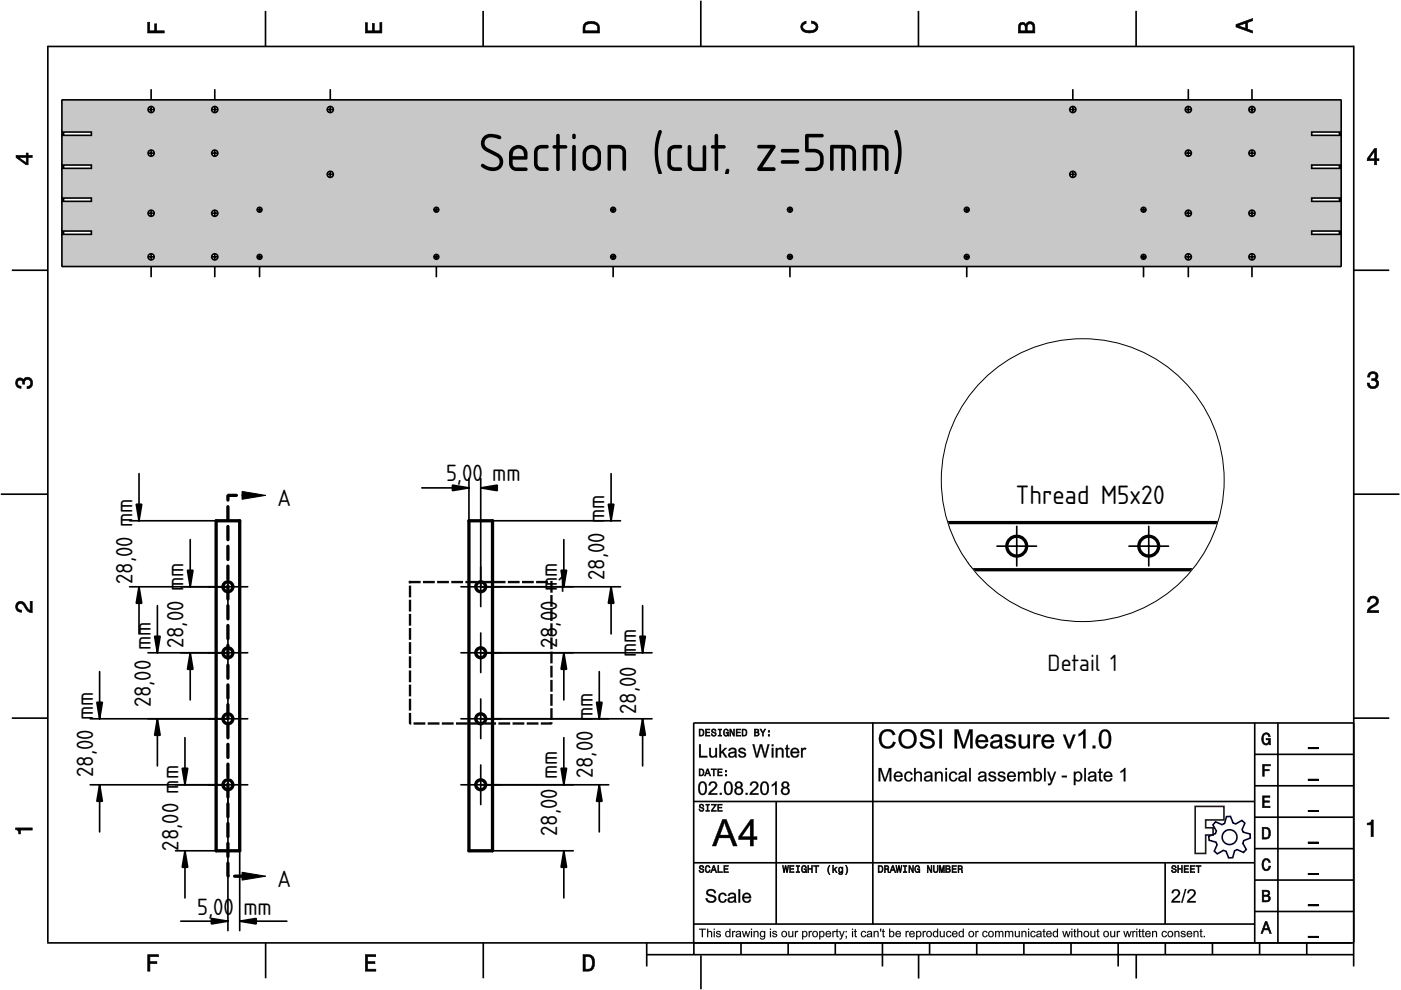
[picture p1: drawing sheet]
<svg xmlns="http://www.w3.org/2000/svg" width="297mm" height="210mm" viewBox="0 0 297 210" stroke-linecap="round" stroke-linejoin="round" font-family="sans-serif">
<defs><g id="words">
<text font-size="17.8" x="101.4" y="36.3">Section (cut, z=5mm)</text>
<text font-size="8.8" x="215.4" y="106.9">Thread M5x20</text>
<g font-size="7.8">
<text x="58.9" y="107.3">A</text>
<text x="94.6" y="102">5,0</text>
<text x="100.2" y="102">0</text>
<text x="104.4" y="102">mm</text>
<text x="28.1" y="108.7" transform="rotate(-90 28.1 108.7)">m</text>
<text x="28.1" y="123.8" transform="rotate(-90 28.1 123.8)">28,00 m</text>
<text x="38.9" y="122.4" transform="rotate(-90 38.9 122.4)">m</text>
<text x="118.1" y="122.4" transform="rotate(-90 118.1 122.4)">m</text>
<text x="118.3" y="125.5">1</text>
<text x="128.2" y="123" transform="rotate(-90 128.2 123)">28,00 mm</text>
<text x="32" y="137.9" transform="rotate(-90 32 137.9)">mm</text>
<text x="38.9" y="137.5" transform="rotate(-90 38.9 137.5)">28,00 m</text>
<text x="118.1" y="137.5" transform="rotate(-90 118.1 137.5)">28,00 m</text>
<text x="134.8" y="136.3" transform="rotate(-90 134.8 136.3)">m</text>
<text x="222.1" y="142.2">Detail 1</text>
<text x="32" y="150" transform="rotate(-90 32 150)">28,00</text>
<text x="134.8" y="151.4" transform="rotate(-90 134.8 151.4)">28,00 m</text>
<text x="19.7" y="164.7" transform="rotate(-90 19.7 164.7)">28,00 mm</text>
<text x="37.8" y="165.2" transform="rotate(-90 37.8 165.2)">m</text>
<text x="118.1" y="165.2" transform="rotate(-90 118.1 165.2)">mm</text>
<text x="125.7" y="165" transform="rotate(-90 125.7 165)">28,00 mm</text>
<text x="37.8" y="178.1" transform="rotate(-90 37.8 178.1)">8,00 m</text>
<text x="118.1" y="177.3" transform="rotate(-90 118.1 177.3)">28,00</text>
<text x="37.8" y="180.3" transform="rotate(-90 37.8 180.3)">2</text>
<text x="58.9" y="188.1">A</text>
<text x="41.8" y="193.9">5,00</text>
<text x="51.6" y="193.9">mm</text>
</g>
</g></defs>
<g fill="none" stroke="#000" stroke-width=".35">
<path d="M10.1 9.7v190.1M10.1 9.9h277M56.3 2.3v7.5M102.4 2.3v7.5M148.6 .1v9.8M194.7 2.3v7.5M240.9 2.3v7.5M287 9.7v195.2M2.5 57.3h7.5M287.1 57.3h7.4M.2 104.8h10M287 104.8h9.7"/>
<path d="M2.5 152.3h7.5M147 153.3h140.1M147.1 153.3v49.1M185.1 153.2v42.8M266 159.9h21M266 153.3v46.7M270.9 153.3v46.7M287.1 152.3h7.4M147 169.9h119M164.6 169.9v26M266 179.9h21M266 173.3h21"/>
<path d="M266 166.6h21M10 199.9h277.1M56.3 199.9v7.5M102.5 199.9v7.5M137.1 199.9v5M147 195.9h119M147 182.9h119M157.1 199.9v2.5M167.1 199.9v2.5M177.1 199.9v2.5M187.1 199.9v5M197.1 199.9v2.5"/>
<path d="M207.1 199.9v2.5M217.1 199.9v2.5M227.1 199.9v2.5M237.1 199.9v5M247 182.9v13M247.1 199.9v2.5M257.1 199.9v2.5M266 193.3h21M266 186.6h21M267.1 199.9v2.5M277.1 199.9v2.5M137.1 202.4h150"/>
<path d="M148.6 202.6v7.2M194.8 202.4v5.1M240.9 202.4v5.1"/>
</g>
<g fill="#000">
<path d="M31.3 4.7h.4v1.8h1.1v-1.4h.4v1.4h1.6v.5h-3.5z" fill-rule="evenodd"/>
<path d="M77.5 4.8h.4v1.7h1v-1.5h.5v1.5h1.1v-1.7h.5v2.2h-3.5z" fill-rule="evenodd"/>
<path d="M124.1 4.9a2.19 2.19 0 0 0-.5 2.1h3.5v-1.2a1.42 1.42 0 0 0-1.7-1.3zM124.3 5.2a2.14 2.14 0 0 1 2.3 .3l.1 1h-2.7l.1-1z" fill-rule="evenodd"/>
<path d="M170.1 4.9l.8-.4v.5a.7 .7 0 0 0-.7 .5 .7 .7 0 0 0 .3 .8 1.69 1.69 0 0 0 2.5-.6 .9 .9 0 0 0-.9-.8v-.5a1.24 1.24 0 0 1 1.3 1.1 1.24 1.24 0 0 1-1 1.4 2.22 2.22 0 0 1-2.5-.7l-.1-.5z" fill-rule="evenodd"/>
<path d="M216.1 5l-.2 .8v1.2h3.5v-1.3a.98 .98 0 0 0-.7-1.1 .98 .98 0 0 0-1.2 .6 .84 .84 0 0 0-1.4-.2zM216.4 5.3a.54 .54 0 0 1 .7-.1 .54 .54 0 0 1 .3 .6v.7h-1.1zM217.9 5.2a.62 .62 0 0 1 .7-.1 .62 .62 0 0 1 .4 .6v.8h-1.2z" fill-rule="evenodd"/>
<path d="M262.1 5.2v.5l3.5 1.3v-.5l-1.1-.3v-1.4l1.1-.4v-.5zM262.6 5.5l1.5-.6v1.1z" fill-rule="evenodd"/>
<path d="M3.4 32.9v.5l2.1 1.5h.5v-1.5h.8v-.5h-.8v-.5h-.4v.5zM4 33.4h1.6v1.1z" fill-rule="evenodd"/>
<path d="M291.4 31.5l-1.5 2.1v.5h1.5v.8h.5v-.8h.5v-.4h-.5v-2.2zM291.4 32.1v1.6h-1.1z" fill-rule="evenodd"/>
<path d="M3.6 80.4a.86 .86 0 0 1 1.4 .1 1.06 1.06 0 0 1 1.2-.5 1.06 1.06 0 0 1 .7 1.2 1.1 1.1 0 0 1-1.2 1.2v-.4a.71 .71 0 0 0 .8-1 .71 .71 0 0 0-1.3-.1v.6h-.4a.61 .61 0 0 0-.3-.8 .61 .61 0 0 0-.8 .2 .61 .61 0 0 0 .2 .8l.6 .2v.4a1.15 1.15 0 0 1-1.2-.6 1.15 1.15 0 0 1 .3-1.3z" fill-rule="evenodd"/>
<path d="M290.3 79.1a1.08 1.08 0 0 1 1.3-.2 1.08 1.08 0 0 1 .5 1.3l-.4 .2a1.06 1.06 0 0 1 .6 1.3 1.06 1.06 0 0 1-1.2 .7 1.1 1.1 0 0 1-1.2-1.2h.4a.71 .71 0 0 0 1 .8 .71 .71 0 0 0 .1-1.3h-.6v-.4a.61 .61 0 0 0 .8-.3 .61 .61 0 0 0-.2-.8 .61 .61 0 0 0-.8 .2l-.2 .5h-.4z" fill-rule="evenodd"/>
<path d="M3.6 127.8a1.22 1.22 0 0 1 2 .7l.4 .6 .4 .3v-1.9h.4v2.4a1.8 1.8 0 0 1-1.7-1.4 .71 .71 0 0 0-.9-.5 .71 .71 0 0 0-.5 .8 .71 .71 0 0 0 .9 .6v.4a1.18 1.18 0 0 1-1.2-.6 1.18 1.18 0 0 1 .2-1.4z" fill-rule="evenodd"/>
<path d="M290.3 126.7a1.18 1.18 0 0 1 1.9 .3 1.18 1.18 0 0 1-1 1.7l-.5 .3-.3 .5h1.9v.4h-2.4a1.8 1.8 0 0 1 1.4-1.7 .71 .71 0 0 0 .5-.9 .71 .71 0 0 0-.9-.5 .71 .71 0 0 0-.5 .8h-.4z" fill-rule="evenodd"/>
<path d="M148.2 154.6v1.5h.5a.77 .77 0 0 0 .6-.8 .77 .77 0 0 0-.6-.7zM148.4 154.8a.58 .58 0 0 1 .7 .5 .58 .58 0 0 1-.7 .6zM149.6 154.6v1.5h.9v-.2h-.7v-.5h.6v-.2h-.6v-.4h.7v-.2zM151 154.7a.53 .53 0 0 0 0 .6 .53 .53 0 0 0 .6 .2 .32 .32 0 0 1-.3 .5 .32 .32 0 0 1-.3-.4h-.2a.5 .5 0 0 0 .7 .5 .5 .5 0 0 0 .1-.8l-.4-.1a.28 .28 0 0 1-.1-.4 .28 .28 0 0 1 .4-.1 .28 .28 0 0 1 .1 .3h.2a.51 .51 0 0 0-.3-.4 .51 .51 0 0 0-.5 .1zM152.3 154.6v.2h.2v1.1h-.2v.2h.7v-.2h-.3v-1.1h.3v-.2zM153.5 154.7a.81 .81 0 0 0 .5 1.4l.3-.2 .2 .2v-.8h-.6v.1h.4l-.2 .5a.6 .6 0 0 1-.5-.6 .6 .6 0 0 1 .4-.6l.2 .3h.2l-.1-.3a.53 .53 0 0 0-.8 0zM154.7 154.6v1.5h.2v-1.3l.6 1.3h.2v-1.5h-.2v1.2l-.5-1.2zM156.1 154.6v1.5h.9v-.2h-.7v-.5h.6v-.2h-.6v-.4h.7v-.2zM157.3 154.6v1.5h.5a.77 .77 0 0 0 .6-.8 .77 .77 0 0 0-.6-.7zM157.5 154.8a.58 .58 0 0 1 .7 .5 .58 .58 0 0 1-.7 .6zM159.9 154.6v1.5h.6a.42 .42 0 0 0 .5-.3 .42 .42 0 0 0-.3-.5l.2-.2-.1-.4zM160.1 154.8h.3a.23 .23 0 0 1 .3 .2 .23 .23 0 0 1-.3 .2h-.3zM160.1 155.4h.4a.26 .26 0 0 1 .3 .2 .26 .26 0 0 1-.3 .3h-.4zM161.1 154.6l.5 .9v.6h.2v-.6l.5-.9h-.2l-.4 .7-.3-.7zM162.9 155.8v.3h.3v-.3zM162.9 154.9v.3h.3v-.3z" fill-rule="evenodd"/>
<path d="M267.8 155.7a.85 .85 0 0 1 .9-.3 .85 .85 0 0 1 .6 .8h-.3l-.1-.3a.49 .49 0 0 0-.4-.3 .49 .49 0 0 0-.5 .3 1.2 1.2 0 0 0 .4 1.8 .66 .66 0 0 0 .6-.8h-.6v-.3h.9v1.3h-.1l-.1-.3-.3 .3a.85 .85 0 0 1-1.2-.7v-1.1z" fill-rule="evenodd"/>
<path d="M3.3 175.5h3.5v.5h-2.5v.8h-.3a.77 .77 0 0 0-.7-.9z" fill-rule="evenodd"/>
<path d="M148.4 170.6a.53 .53 0 0 0 0 .6 .53 .53 0 0 0 .6 .2 .32 .32 0 0 1-.3 .5 .32 .32 0 0 1-.3-.4h-.2a.5 .5 0 0 0 .7 .6 .5 .5 0 0 0 .1-.9l-.4-.1a.28 .28 0 0 1-.1-.4 .28 .28 0 0 1 .4-.1 .28 .28 0 0 1 .1 .4h.2a.51 .51 0 0 0-.3-.5 .51 .51 0 0 0-.5 .1zM149.7 170.5v.2h.2v1.1h-.2v.2h.7v-.2h-.3v-1.1h.3v-.2zM150.8 170.5v.2h.8l-.8 1.3h1.1v-.2h-.9l.9-1.3zM152.2 170.5v1.5h.9v-.2h-.7v-.5h.6v-.2h-.6v-.4h.7v-.2z" fill-rule="evenodd"/>
<path d="M148.2 163v1.5h.5a.77 .77 0 0 0 .6-.7 .77 .77 0 0 0-.6-.8zM148.4 163.2a.57 .57 0 0 1 .7 .6 .57 .57 0 0 1-.7 .5zM149.9 163l-.5 1.5h.2l.1-.4h.6l.2 .4h.2l-.6-1.5zM150 163.2l.3 .7h-.5zM150.8 163v.2h.4v1.3h.2v-1.3h.5v-.2zM152.2 163v1.5h.9v-.2h-.7v-.5h.6v-.2h-.6v-.4h.7v-.2zM153.8 164.2v.3h.3v-.3zM153.8 163.4v.3h.3v-.3z" fill-rule="evenodd"/>
<path d="M267.7 168.7h1.5v.3h-1.2v.8h1.1v.3h-1.1v.8h1.3v.3h-1.6z" fill-rule="evenodd"/>
<path d="M267.7 162.1h1.6v.3h-1.3v.7h1.1v.3h-1.1v1.2h-.3z" fill-rule="evenodd"/>
<path d="M267.6 175.4v2.5h.8a1.37 1.37 0 0 0 .7-2.2 1.56 1.56 0 0 0-1.5-.3zM267.9 175.7a.98 .98 0 0 1 1.2 .7 .98 .98 0 0 1-.7 1.2h-.5z" fill-rule="evenodd"/>
<path d="M289.9 174.5a.77 .77 0 0 0 .9-.6h.4v3.5h-.5v-2.5h-.8z" fill-rule="evenodd"/>
<path d="M148.4 183.6a.53 .53 0 0 0 0 .6 .53 .53 0 0 0 .6 .2 .32 .32 0 0 1-.3 .5 .32 .32 0 0 1-.3-.4h-.2a.5 .5 0 0 0 .7 .6 .5 .5 0 0 0 .1-.9l-.4-.1a.28 .28 0 0 1-.1-.4 .28 .28 0 0 1 .4-.1 .28 .28 0 0 1 .1 .4h.2a.51 .51 0 0 0-.3-.5 .51 .51 0 0 0-.5 .1zM149.6 183.7l-.1 .2a.67 .67 0 0 0 .1 .9 .67 .67 0 0 0 .8 .1l.2-.4h-.2l-.2 .3a.6 .6 0 0 1-.5-.5 .6 .6 0 0 1 .4-.6l.3 .3h.2l-.2-.4a.5 .5 0 0 0-.8 .1zM151.2 183.5l-.5 1.5h.2l.1-.4h.6l.2 .4h.2l-.6-1.5zM151.3 183.7l.3 .7h-.5zM152.2 183.5v1.5h1v-.2h-.8v-1.3zM153.5 183.5v1.5h.9v-.2h-.7v-.5h.6v-.2h-.6v-.4h.7v-.2z" fill-rule="evenodd"/>
<path d="M165.9 183.5l.3 1.5h.1l.3-1.3 .2 1.3h.2l.2-1.5h-.1l-.2 1.3-.2-1.3h-.2l-.2 1.3-.2-1.3zM167.4 183.5v1.5h1v-.2h-.8v-.5h.7v-.2h-.7v-.4h.7v-.2zM168.8 183.5v.2h.3v1.1h-.3v.2h.7v-.2h-.2v-1.1h.2v-.2zM170.1 183.7a.82 .82 0 0 0 .5 1.3l.3-.2 .1 .2v-.8h-.5v.2h.3l-.2 .4a.6 .6 0 0 1-.5-.5 .6 .6 0 0 1 .5-.6l.2 .3h.2l-.2-.4a.53 .53 0 0 0-.7 .1zM171.3 183.5v1.5h.2v-.7h.6v.7h.2v-1.5h-.2v.6h-.6v-.6zM172.5 183.5v.2h.5v1.3h.2v-1.3h.4v-.2zM175.8 183.5a1.35 1.35 0 0 0 .2 1.9 1.84 1.84 0 0 1 0-1.9zM176.5 183.5v1.5h.2v-.4l.2-.2 .4 .6h.2l-.4-.7 .4-.5h-.2l-.6 .6v-.9zM177.9 184a.59 .59 0 0 0-.2 .7 .59 .59 0 0 0 .7 .3l.1-.2a.31 .31 0 0 1-.1 .5 .31 .31 0 0 1-.4-.2h-.2a.47 .47 0 0 0 .5 .4 .47 .47 0 0 0 .4-.5v-1.2h-.2v.2l-.3-.2zM178 184.1l.1-.1a.42 .42 0 0 1 .4 .4 .42 .42 0 0 1-.4 .5l-.1-.3zM179.3 183.5a1.85 1.85 0 0 1 0 1.9 1.22 1.22 0 0 0 0-1.9z" fill-rule="evenodd"/>
<path d="M186.2 183.5v1.5h.5a.77 .77 0 0 0 .6-.7 .77 .77 0 0 0-.6-.8zM186.4 183.7a.58 .58 0 0 1 .6 .6 .58 .58 0 0 1-.6 .5zM187.5 183.5v1.5h.2v-.6a.45 .45 0 0 1 .5 .1 .45 .45 0 0 1 .1 .5h.2l-.2-.7a.42 .42 0 0 0 .1-.5 .42 .42 0 0 0-.4-.3zM187.7 183.7h.2a.26 .26 0 0 1 .4 .3 .26 .26 0 0 1-.4 .2h-.2zM189.2 183.5l-.6 1.5h.2l.2-.4h.6l.1 .4h.2l-.5-1.5zM189.3 183.7l.2 .7h-.4zM189.9 183.5l.3 1.5h.2l.2-1.3 .2 1.3h.2l.3-1.5h-.2l-.2 1.3-.2-1.3h-.2l-.2 1.3-.2-1.3zM191.5 183.5v.2h.3v1.1h-.3v.2h.8v-.2h-.3v-1.1h.3v-.2zM192.7 183.5v1.5h.2v-1.2l.5 1.2h.3v-1.5h-.2v1.2l-.6-1.2zM194.1 183.7a.81 .81 0 0 0 .5 1.3l.3-.2 .1 .2v-.8h-.5v.2h.3l-.2 .4a.6 .6 0 0 1-.5-.5 .6 .6 0 0 1 .5-.6l.2 .3h.2l-.2-.4a.53 .53 0 0 0-.7 .1zM196.6 183.5v1.5h.2v-1.2l.6 1.2h.2v-1.5h-.2v1.2l-.6-1.2zM197.9 183.5v.9a.52 .52 0 0 0 .5 .6 .52 .52 0 0 0 .5-.6v-.9h-.2v.9a.33 .33 0 0 1-.3 .5 .33 .33 0 0 1-.3-.5v-.9zM199.2 183.5v1.5h.1v-1.4l.3 1.4h.2l.3-1.4v1.4h.1v-1.5h-.2l-.3 1.3-.3-1.3zM200.5 183.5v1.5h.6a.42 .42 0 0 0 .4-.3 .42 .42 0 0 0-.2-.5l.2-.2-.1-.4zM200.7 183.7h.3a.23 .23 0 0 1 .3 .2 .23 .23 0 0 1-.3 .2h-.3zM200.7 184.3h.3a.26 .26 0 0 1 .3 .3 .26 .26 0 0 1-.3 .2h-.3zM201.8 183.5v1.5h1v-.2h-.8v-.5h.7v-.2h-.7v-.4h.8v-.2zM203.1 183.5v1.5h.2v-.6a.45 .45 0 0 1 .5 .1 .45 .45 0 0 1 .1 .5h.2l-.2-.7a.42 .42 0 0 0 .1-.5 .42 .42 0 0 0-.4-.3zM203.3 183.7h.3a.26 .26 0 0 1 .3 .3 .26 .26 0 0 1-.4 .2h-.2z" fill-rule="evenodd"/>
<path d="M248.5 183.6a.53 .53 0 0 0 0 .6 .53 .53 0 0 0 .6 .2 .32 .32 0 0 1-.2 .5 .32 .32 0 0 1-.3-.4h-.2a.5 .5 0 0 0 .6 .6 .5 .5 0 0 0 .2-.9l-.4-.1a.28 .28 0 0 1-.1-.4 .28 .28 0 0 1 .3-.1 .28 .28 0 0 1 .2 .4h.2a.51 .51 0 0 0-.3-.5 .51 .51 0 0 0-.6 .1zM249.7 183.5v1.5h.2v-.7h.6v.7h.2v-1.5h-.2v.6h-.6v-.6zM251 183.5v1.5h1v-.2h-.8v-.5h.7v-.2h-.7v-.4h.8v-.2zM252.3 183.5v1.5h1v-.2h-.8v-.5h.7v-.2h-.7v-.4h.8v-.2zM253.5 183.5v.2h.5v1.3h.2v-1.3h.5v-.2z" fill-rule="evenodd"/>
<path d="M268.3 195.4l-1 2.5h.4l.2-.7h1l.3 .7h.3l-.9-2.5zM268.4 195.8l.4 1.1h-.7z" fill-rule="evenodd"/>
<path d="M267.6 188.7v2.5h1a.7 .7 0 0 0 .7-.5 .7 .7 0 0 0-.4-.8 .61 .61 0 0 0 .3-.8 .61 .61 0 0 0-.7-.4zM267.9 189h.6a.38 .38 0 0 1 .4 .4 .38 .38 0 0 1-.5 .4h-.5zM267.9 190.1h.6a.44 .44 0 0 1 .5 .4 .44 .44 0 0 1-.5 .4h-.6z" fill-rule="evenodd"/>
<path d="M267.8 182.3a.85 .85 0 0 1 .9-.3 .85 .85 0 0 1 .6 .8h-.3l-.1-.2a.47 .47 0 0 0-.4-.3 .47 .47 0 0 0-.4 .3 1.21 1.21 0 0 0 .4 1.7 .64 .64 0 0 0 .5-.7h.4a.89 .89 0 0 1-.8 1 .89 .89 0 0 1-1-.7v-1.1z" fill-rule="evenodd"/>
<path d="M31.3 202.4h2.3v.4h-1.8v1.1h1.5v.4h-1.5v1.6h-.5z" fill-rule="evenodd"/>
<path d="M77.5 202.4h2.1v.4h-1.7v1.1h1.6v.4h-1.6v1.2h1.8v.4h-2.2z" fill-rule="evenodd"/>
<path d="M123.6 202.4v3.5h1.2a1.42 1.42 0 0 0 1.3-1.7 1.38 1.38 0 0 0-1.3-1.8zM124.1 202.8l1 .1a1.89 1.89 0 0 1 0 2.5l-1 .1z" fill-rule="evenodd"/>
</g>
<g fill="#000">
<path d="M31.3 4.7v2.3h3.5v-.5l-1.7 .1 .1-1.5h-.4l.1 1.5h-1.2v-1.9zM31.3 4.7h.5l-.1 1.8h1.1l-.1-1.5h.6l-.1 1.5h1.7v.6h-3.6z"/>
<path d="M77.5 4.8v2.2h3.5v-2.2h-.5l.1 1.8h-1.3v-1.6h-.4l.1 1.6h-1.2l.1-1.8zM77.4 4.8h.6l-.1 1.7h1v-1.6h.5v1.6h1.1v-1.8h.5v2.4h-3.6z"/>
<path d="M124.1 4.9l-.5 .6v1.5h3.5l-.1-1.7-.3-.4-1.3-.4zM124 4.8l.6-.3h.8l.7 .1 .6 .2 .4 .5 .1 1.8h-3.7l.1-1.6zM124.3 5.2l1.1-.2 1 .2 .3 .3 .1 1.1h-2.8v-1.1zM124.3 5.2l-.2 .3-.1 1h2.7l-.1-1-.2-.3-1-.2z"/>
<path d="M170.1 4.9l-.3 .8 .1 .5 .3 .4 .6 .3h1.6l.6-.3 .3-.4 .2-.5-.1-.5-.8-.6-.5-.2v.5l.7 .2 .3 .6-.1 .4-.8 .4h-1.2l-.5-.2-.3-.2v-.7l.4-.4h.3v-.5zM170 4.9l1-.5v.6l-.4 .1-.4 .4 .1 .5 .7 .5h1.2l.5-.2 .3-.6-.2-.5-.8-.2v-.6l.7 .1 .7 .7 .1 .5-.1 .6-.4 .4-.6 .3h-1.6l-.6-.3-.4-.4-.1-.6z"/>
<path d="M216.1 5l-.2 .8v1.2h3.5l-.1-1.8-.5-.6h-.4l-.6 .1-.3 .6-.5-.5h-.6zM216.1 4.9l.3-.2h.6l.5 .5 .1-.3 .4-.3h.8l.6 .6 .1 1.9h-3.7v-1.4zM216.4 5.3l.4-.2 .5 .2 .1 1.3h-1.1zM216.4 5.3l-.1 1.2h1.1l-.2-1.1-.4-.2zM217.9 5.2l.5-.2 .5 .2 .2 1.4h-1.4zM217.9 5.2l-.1 1.3h1.2l-.2-1.3-.4-.1z"/>
<path d="M262.1 5.2v.5l3.5 1.3v-.5l-1.1-.3v-1.5l1.1-.3v-.5zM262 5.2l3.6-1.4v.6l-1.1 .4v1.4l1.1 .3v.6l-3.6-1.3zM262.4 5.5l1.8-.7v1.3zM262.6 5.4l1.5 .6v-1.1l-1.5 .6z"/>
<path d="M3.4 32.9v.5l2.1 1.5h.5l-.1-1.6 .9 .1v-.5l-.9 .1 .1-.6h-.4v.6zM3.3 32.9h2.3l-.1-.5h.5v.5h.9v.6l-.9-.1v1.6h-.5l-2.2-1.6zM3.8 33.3h1.8v1.3zM4 33.3l1.6 1.2v-1.1l-1.6 .1z"/>
<path d="M291.4 31.5l-1.5 2.1v.5l1.6-.1-.1 .9h.5l-.1-.9 .6 .1v-.4h-.6l.1-2.2zM291.4 31.4h.5v2.3l.5-.1v.5h-.5v.9h-.6l.1-.9h-1.6v-.5zM291.5 31.9v1.8h-1.3zM291.3 32.1h.2l-1.1 1.6-.1-.1 1.1 .1z"/>
<path d="M3.6 80.4l-.3 .8 .1 .5 .6 .6h.5v-.4l-.6-.1-.2-.6 .1-.5 .5-.2 .4 .2 .1 .8h.4v-.6l.3-.5 .6 .1 .3 .1 .1 .3v.6l-.4 .5h-.4v.4l.6-.1 .5-.6v-1l-.5-.6-.8-.1-.4 .3-.1 .4-.3-.5-.5-.1zM3.5 80.3l.8-.3 .4 .2 .3 .3v-.2l.5-.4 .8 .1 .6 .7v1l-.6 .7-.6 .1v-.6h.4l.4-.4-.2-.8-.7-.2-.4 .4 .1 .6h-.6v-.7l-.4-.2-.4 .2-.2 .4 .2 .5 .6 .1v.6l-.6-.1-.6-.6-.1-.5z"/>
<path d="M290.3 79.1l-.3 .8h.4v-.3l.4-.4 .8 .1 .1 .7-.4 .3h-.5v.4l.9 .1 .2 .5-.2 .6-.3 .1h-.7l-.2-.2-.2-.6h-.4l.1 .5 .6 .6h1l.4-.2 .3-.8-.1-.5-.6-.4 .5-.2v-.9l-.6-.4-.4-.1zM290.2 79l.9-.3 .8 .3 .3 .3-.1 .9-.4 .2 .5 .3 .2 .6-.4 .9-.4 .2h-1.1l-.6-.6-.1-.6h.6l.1 .6 .6 .2 .5-.2 .2-.5-.2-.5-.5-.1-.3 .1v-.6l.5 .1 .4-.3-.2-.7h-.7l-.4 .3 .1 .4h-.6l.1-.6z"/>
<path d="M3.6 127.8l-.3 .8 .3 .9 1 .3v-.4l-.7-.2-.2-.5 .2-.6 .4-.2 .7 .3 .9 1.4 .9 .3v-2.4h-.4l.1 2-.6-.4-.9-1.4-.6-.2zM3.5 127.8l.8-.4 .7 .2 1 1.5 .4 .3-.1-2h.6v2.6l-1-.3-1-1.4-.6-.3-.4 .2-.2 .5 .2 .5 .7 .1v.6l-.6-.1-.4-.3-.4-.9z"/>
<path d="M290.3 126.7l-.3 .9h.4l.1-.6 .6-.3 .6 .2 .2 .5-.3 .7-1.5 .9-.2 .9h2.4v-.4h-2l.3-.5 1.3-.7 .4-.9-.1-.4-.6-.6-1 .1zM290.2 126.6l.9-.3 .9 .3 .3 .4v.4l-.2 .7-1.4 .9-.3 .5 1.9-.1v.6h-2.5l.3-1.1 1.4-.9 .3-.6-.2-.4-.5-.2-.5 .2-.1 .7h-.6l.1-.7z"/>
<path d="M148.2 154.6v1.5l.8-.1 .2-.4v-.7l-.3-.3zM148.2 154.5h.7l.4 .3v.9l-.3 .4h-.8zM148.4 154.7l.6 .1 .1 .8-.2 .3-.5 .1zM148.4 154.8v1.1h.5l.1-.3v-.7zM149.6 154.6v1.5h.9v-.2l-.8 .1v-.7h.7v-.1l-.7 .1v-.6l.8 .1v-.2zM149.5 154.5h1.1v.3h-.8v.4l.7-.1v.4l-.7-.1v.5l.8-.1v.3h-1.1zM151 154.7l-.2 .3 .1 .3 .7 .1 .1 .3-.2 .3-.5-.1v-.3h-.2v.2l.3 .3h.5l.2-.3v-.3l-.7-.3-.1-.3 .2-.2h.4v.3h.2v-.2l-.3-.2zM150.9 154.6l.7-.1 .3 .3v.3h-.3l-.1-.3-.2-.1-.3 .3 .1 .1 .8 .3v.5l-.3 .2h-.5l-.3-.3-.1-.3h.3l.1 .3 .2 .1 .4-.2-.9-.5zM152.3 154.6v.2l.3-.1v1.3l-.3-.1v.2h.7v-.2l-.3 .1v-1.3l.3 .1v-.2zM152.2 154.5h.9v.3h-.4v1.1l.4-.1v.3h-.9v-.3h.3v-1h-.3zM153.5 154.7l-.1 .6 .1 .6 .5 .2 .4-.4 .1 .4v-.8h-.6v.1h.4l-.2 .6-.4-.1-.2-.3 .1-.8 .5-.1 .1 .3h.2l-.1-.3-.4-.2zM153.5 154.7l.4-.2 .4 .1 .2 .5h-.3l-.1-.3-.3-.1-.2 .4v.5l.2 .3h.3l.2-.5-.4 .1v-.3h.6v.9h-.2v-.2l-.4 .3-.4-.3-.2-.6zM154.7 154.6v1.5h.2v-1.3h.1l.5 1.3h.2v-1.5h-.2l.1 1.2h-.1l-.5-1.2zM154.7 154.5h.3l.5 1.3v-1.3h.3v1.6h-.4l-.5-1.3 .1 1.3h-.3zM156.1 154.6v1.5h.9v-.2l-.8 .1v-.7h.7v-.1l-.7 .1v-.6l.8 .1v-.2zM156 154.5h1.1v.3h-.8v.4l.7-.1v.4l-.7-.1v.5l.8-.1v.3h-1.1zM157.3 154.6v1.5l.8-.1 .2-.4v-.7l-.3-.3zM157.3 154.5h.7l.4 .3v.9l-.3 .4h-.8zM157.5 154.7l.6 .1 .1 .8-.2 .3-.5 .1zM157.5 154.8v1.1h.5l.2-.3-.1-.7zM159.9 154.6v1.5l.8-.1 .2-.2 .1-.3-.4-.2 .3-.2v-.3l-.2-.2zM159.9 154.5h.8l.2 .3v.4l-.2 .1 .3 .2-.1 .5-1 .1zM160.1 154.7h.5a.28 .28 0 0 1 .2 .3 .28 .28 0 0 1-.2 .2l-.5 .1zM160.1 154.8v.4l.6-.1-.1-.3zM160.1 155.3l.6 .1v.5l-.6 .1zM160.1 155.4v.5l.6-.1v-.4zM161.1 154.6l.6 .9-.1 .6h.2v-.6l.5-.9h-.2l-.4 .8-.3-.8zM161 154.5h.4l.3 .8 .4-.8h.3l-.6 1 .1 .6h-.3v-.6zM162.9 155.8v.3h.3v-.3zM162.8 155.7h.4v.4h-.4zM162.9 154.9v.3h.3v-.3zM162.8 154.8h.4v.5h-.4z"/>
<path d="M186.9 155.1a1.75 1.75 0 0 1 2.9 .7l-.5 .1a1.26 1.26 0 0 0-1.6-.8 1.26 1.26 0 0 0-.8 1.5 1.27 1.27 0 0 0 .9 1.6 1.27 1.27 0 0 0 1.6-.9l.5 .1a1.84 1.84 0 0 1-2.3 1.2 1.84 1.84 0 0 1-1.2-2.3zM191 155.2a2.03 2.03 0 0 1 3.2 .7 2.03 2.03 0 0 1-1.5 2.8 2.08 2.08 0 0 1-2.1-1.2 2.08 2.08 0 0 1 .4-2.3zM191.5 155.4a1.64 1.64 0 0 0-.4 1.9 1.64 1.64 0 0 0 1.6 .9 1.66 1.66 0 0 0 1.1-1.7 1.66 1.66 0 0 0-1.4-1.5zM195.5 155a1.57 1.57 0 0 1 2.6 .8h-.5a1 1 0 0 0-.9-.7 1 1 0 0 0-1 .6l.3 .4a2.99 2.99 0 0 1 2.1 1 1.32 1.32 0 0 1-1.7 1.6 1.36 1.36 0 0 1-1.4-1.3l.5-.1a1.15 1.15 0 0 0 1 .9 1.15 1.15 0 0 0 1.2-.6 1.5 1.5 0 0 0-1.5-.9 1.03 1.03 0 0 1-1-.6 1.03 1.03 0 0 1 .3-1.1zM199.2 154.7h.5v4h-.5zM202.4 154.7h.8l1.1 3.4 1.2-3.4h.7v4h-.5v-3.4l-1.2 3.4h-.4l-1.2-3.4v3.4h-.5zM207.2 156.1a1.35 1.35 0 0 1 1.6-.3 1.35 1.35 0 0 1 .7 1.5h-2.2a.84 .84 0 0 0 .7 1 .84 .84 0 0 0 1-.6l.5 .1a1.42 1.42 0 0 1-2 .8 1.42 1.42 0 0 1-.6-2zM207.6 156.3l-.2 .6h1.6a.8 .8 0 0 0-.5-.7 .8 .8 0 0 0-.9 .1zM210.3 156a1.4 1.4 0 0 1 2.1 .3l.2 2.4h-.5l-.1-.4a1.19 1.19 0 0 1-2.1-.4 1.19 1.19 0 0 1 1.5-1h.3a.41 .41 0 0 0 .2-.5 .41 .41 0 0 0-.4-.3l-.8 .1-.2 .5-.5-.1zM210.6 157.6a.54 .54 0 0 0 .1 .7 .54 .54 0 0 0 .7 0 .89 .89 0 0 0 .5-1.1zM213.3 156a1.22 1.22 0 0 1 2 .5l-.5 .1a.65 .65 0 0 0-.6-.5 .65 .65 0 0 0-.6 .5l.3 .2a1.32 1.32 0 0 1 1.5 1.2 1.27 1.27 0 0 1-1.3 .7 1.27 1.27 0 0 1-1.1-.9l.5-.1a.7 .7 0 0 0 .7 .6 .7 .7 0 0 0 .7-.6l-.2-.2a1.66 1.66 0 0 1-1.6-1zM216 155.8h.5v1.6a.73 .73 0 0 0 .7 .9 .73 .73 0 0 0 .7-1v-1.5h.5v2.9h-.5v-.5a1.03 1.03 0 0 1-1.2 .5 1.03 1.03 0 0 1-.7-1.1zM219.1 155.8h.5v.4a.7 .7 0 0 1 1.1-.3l-.2 .4a.64 .64 0 0 0-.7 .1 .64 .64 0 0 0-.2 .7v1.6h-.5zM221.2 156.1a1.35 1.35 0 0 1 1.6-.3 1.35 1.35 0 0 1 .7 1.5h-2.2a.84 .84 0 0 0 .7 1 .84 .84 0 0 0 1-.6l.5 .1a1.42 1.42 0 0 1-2 .8 1.42 1.42 0 0 1-.6-2zM221.6 156.3l-.2 .6h1.6a.8 .8 0 0 0-.5-.7 .8 .8 0 0 0-.9 .1zM225.4 155.8h.5l.8 2.3 .8-2.3h.5l-1.1 2.9h-.4zM228.7 155.6l.7-.4 .4-.6h.3v4.1h-.4v-3.2l-1 .6zM231.7 158.1h.5v.6h-.5zM233.6 154.9a1.33 1.33 0 0 1 1.5 0 1.33 1.33 0 0 1 .5 1.4 2.01 2.01 0 0 1-1 2.4 1.31 1.31 0 0 1-1.6-1.5 2.67 2.67 0 0 1 .6-2.3zM233.9 155.2a3 3 0 0 0 0 3 .84 .84 0 0 0 .9-.1 .84 .84 0 0 0 .3-1v-.9a.85 .85 0 0 0-.3-.9 .85 .85 0 0 0-.9-.1z"/>
<path d="M186.9 155.1a1.78 1.78 0 0 1 3 .7l-.6 .1a1.24 1.24 0 0 0-1.5-.8 1.24 1.24 0 0 0-.9 1.5 1.24 1.24 0 0 0 .9 1.6 1.24 1.24 0 0 0 1.5-1l.6 .2a1.82 1.82 0 0 1-2.1 1.3 1.82 1.82 0 0 1-1.5-2.1l.2-.8zM187 155a2.17 2.17 0 0 0 .9 3.7 1.64 1.64 0 0 0 2-1.3l-.5-.1a1.29 1.29 0 0 1-1.6 .9 1.29 1.29 0 0 1-.9-1.6 1.29 1.29 0 0 1 .8-1.5 1.29 1.29 0 0 1 1.6 .8l.5-.1a1.73 1.73 0 0 0-2.8-.8zM191 155.1a2.06 2.06 0 0 1 3.2 .7 2.06 2.06 0 0 1-1.5 2.9 2.11 2.11 0 0 1-2.1-1.2 2.11 2.11 0 0 1 .4-2.4zM191.1 155.2a2.04 2.04 0 0 0-.4 2.5 2.04 2.04 0 0 0 2.5 .9 2.01 2.01 0 0 0 .9-2.9 2.01 2.01 0 0 0-3-.5zM191.5 155.4a1.62 1.62 0 0 0-.4 1.9 1.62 1.62 0 0 0 1.6 .9 1.64 1.64 0 0 0 1.1-1.7 1.64 1.64 0 0 0-1.4-1.4zM191.4 155.4a1.47 1.47 0 0 1 1.9-.1 1.47 1.47 0 0 1 .5 1.7 1.43 1.43 0 0 1-1.8 1.2 1.43 1.43 0 0 1-.9-1.9zM195.4 154.9a1.59 1.59 0 0 1 2.7 .9l-.5 .1a.99 .99 0 0 0-.9-.8 .99 .99 0 0 0-1 .6l.3 .4a2.99 2.99 0 0 1 2.1 1 1.35 1.35 0 0 1-1.7 1.6 1.33 1.33 0 0 1-1.4-1.4h.5a1.14 1.14 0 0 0 1 .9 1.14 1.14 0 0 0 1.2-.6 1.49 1.49 0 0 0-1.5-.8l-.5-.2a.96 .96 0 0 1-.3-1.7zM195.5 155a1.01 1.01 0 0 0-.2 1.1 1.01 1.01 0 0 0 .9 .6l1 .3a.65 .65 0 0 1 .5 .8 .65 .65 0 0 1-.8 .5 1.07 1.07 0 0 1-1.4-1l-.5 .1a1.66 1.66 0 0 0 1.4 1.3 1.66 1.66 0 0 0 1.7-1v-.6l-.4-.4-1.9-.7a.66 .66 0 0 1 0-.8 .66 .66 0 0 1 .8-.2l.7 .2 .3 .6h.5a1.54 1.54 0 0 0-2.6-.8zM199.1 154.6h.6v4.1h-.6zM199.2 154.7v4h.5v-4zM202.4 154.6h.8l1.1 3.5 1.2-3.5h.7v4.1h-.5v-3.4l-1.1 3.4h-.6l-1.1-3.4v3.4h-.5zM202.4 154.7v4h.5v-3.6l1.2 3.6h.4l1.2-3.6v3.6h.5v-4h-.7l-1.2 3.5-1.1-3.5zM207.2 156.1a1.37 1.37 0 0 1 1.6-.3 1.37 1.37 0 0 1 .7 1.6l-2.1-.1a.83 .83 0 0 0 .6 1 .83 .83 0 0 0 1-.6l.5 .1a1.45 1.45 0 0 1-2 .8 1.45 1.45 0 0 1-.6-2zM207.2 156.1a1.48 1.48 0 0 0-.1 2 1.48 1.48 0 0 0 1.9 .4l.5-.7-.5-.1a.85 .85 0 0 1-1.1 .6 .85 .85 0 0 1-.6-1h2.2a1.86 1.86 0 0 0-.6-1.4l-1-.2zM207.6 156.3l-.2 .6h1.6a.77 .77 0 0 0-.5-.7 .77 .77 0 0 0-.9 .1zM207.6 156.3l.4-.2h.4l.4 .3 .2 .6h-1.7zM210.3 156a1.32 1.32 0 0 1 2.2 .4v1.7l.1 .6h-.5l-.1-.4a1.27 1.27 0 0 1-2.1-.2 1.21 1.21 0 0 1 1.5-1.2l.5-.1a.74 .74 0 0 0-.6-.7 .74 .74 0 0 0-.8 .6l-.5-.1zM210.4 156l-.4 .6 .5 .1a.77 .77 0 0 1 .5-.6 .77 .77 0 0 1 .8 .2l.2 .5-1.4 .3a.86 .86 0 0 0-.6 1.2 .86 .86 0 0 0 1.3 .4l.7-.5 .1 .5h.5l-.2-.6v-1.8a1.36 1.36 0 0 0-2-.3zM210.6 157.6a.51 .51 0 0 0 .1 .7 .51 .51 0 0 0 .7 0l.5-.4v-.7zM210.6 157.5l1.4-.3a.9 .9 0 0 1-.4 1 .9 .9 0 0 1-1.1-.1zM213.3 156l.1-.1a1.21 1.21 0 0 1 1.9 .6l-.5 .1a.64 .64 0 0 0-.6-.5 .64 .64 0 0 0-.6 .5l.6 .3a.94 .94 0 0 1 1 .3 .94 .94 0 0 1 .1 1.1 1.35 1.35 0 0 1-2.3-.5l.5-.1a.67 .67 0 0 0 .7 .6 .67 .67 0 0 0 .6-.6l-.3-.2a1.34 1.34 0 0 1-1.4-1zM213.3 156a.78 .78 0 0 0-.1 .9 .78 .78 0 0 0 .7 .4l.4 .1a.49 .49 0 0 1 .6 .5 .49 .49 0 0 1-.7 .4l-.5-.1-.2-.5-.5 .1a1.23 1.23 0 0 0 1.2 .9 1.23 1.23 0 0 0 1.2-.9 1.39 1.39 0 0 0-1.5-1l-.3-.1a.62 .62 0 0 1 .5-.7 .62 .62 0 0 1 .7 .4v.2l.5-.1a1.22 1.22 0 0 0-2-.5zM216 155.7h.5v2.2a.72 .72 0 0 0 .9 .3 .72 .72 0 0 0 .4-.9v-1.6h.6v3h-.5v-.5a1.05 1.05 0 0 1-1 .5 1.05 1.05 0 0 1-.9-.7zM216 155.8v1.8a1.01 1.01 0 0 0 .7 1.1 1.01 1.01 0 0 0 1.2-.6v.6h.5v-2.9h-.5v1.5a.75 .75 0 0 1-.7 1 .75 .75 0 0 1-.7-.9v-1.6zM219.1 155.7h.5v.5a.68 .68 0 0 1 1.1-.3l-.2 .5a.54 .54 0 0 0-.8 .2l-.1 2.1h-.5zM219.1 155.8v2.9h.5v-1.6a.65 .65 0 0 1 .1-.7 .65 .65 0 0 1 .8-.1l.2-.4a.71 .71 0 0 0-1.2 .4l.1-.5zM221.2 156.1a1.37 1.37 0 0 1 1.6-.3 1.37 1.37 0 0 1 .7 1.6l-2.1-.1a.83 .83 0 0 0 .6 1 .83 .83 0 0 0 1-.6l.5 .1a1.45 1.45 0 0 1-2 .8 1.45 1.45 0 0 1-.6-2zM221.2 156.1a1.48 1.48 0 0 0-.1 2 1.48 1.48 0 0 0 1.9 .4l.5-.7-.5-.1a.85 .85 0 0 1-1.1 .6 .85 .85 0 0 1-.6-1h2.2a1.86 1.86 0 0 0-.6-1.4l-1-.2zM221.6 156.3l-.2 .6h1.5a.77 .77 0 0 0-.4-.7 .77 .77 0 0 0-.9 .1zM221.6 156.3l.4-.2h.4l.4 .3 .2 .6h-1.7zM225.3 155.7h.6l.8 2.4 .8-2.4h.6l-1.2 3h-.4zM225.4 155.8l1.1 2.9h.4l1.1-2.9h-.5l-.8 2.4-.8-2.4zM228.6 155.6l.8-.4 .4-.6h.4v4.1h-.6l.1-3.2-1.1 .7zM228.7 155.6v.5l1-.6v3.2h.4v-4.1h-.3l-.4 .6zM231.6 158.1h.7v.6h-.7zM231.7 158.1v.6h.5v-.6zM233.5 154.9a1.36 1.36 0 0 1 1.6 0 1.36 1.36 0 0 1 .5 1.4 2.04 2.04 0 0 1-1 2.4 1.34 1.34 0 0 1-1.6-1.5 2.7 2.7 0 0 1 .5-2.3zM233.6 154.9a3.3 3.3 0 0 0-.2 3.4 1.25 1.25 0 0 0 1.4 .3 1.25 1.25 0 0 0 .7-1.3 2.18 2.18 0 0 0-.8-2.6h-.7zM233.7 155.3a3.5 3.5 0 0 0 .2 2.9 .82 .82 0 0 0 .9-.2 .82 .82 0 0 0 .2-.9v-.9a.79 .79 0 0 0-.2-.9 .79 .79 0 0 0-1 .1zM233.9 155.2a.88 .88 0 0 1 .9 .1 .88 .88 0 0 1 .3 .9v.9a.84 .84 0 0 1-.3 1.1 .84 .84 0 0 1-1.1-.2 3.1 3.1 0 0 1 .2-2.8z"/>
<path d="M267.8 155.7l-.3 1 .3 .9 .3 .3 .5 .1 .4-.2 .1-.4 .1 .5h.1v-1.3h-.9v.3l.7-.1-.1 .4-.3 .5h-.5l-.4-.6 .1-1.2 .3-.3h.5l.3 .3v.3h.3l-.3-.6-.5-.3zM267.7 155.7l.3-.3 .5-.1 .6 .2 .3 .7h-.5v-.3l-.3-.2h-.4l-.3 .5v.9l.3 .5h.5l.3-.7h-.6v-.4h1v1.5h-.3v-.4l-.3 .3-.4 .2-.7-.4-.3-1z"/>
<path d="M277.3 158.5v.3h2.2v-.3zM277.3 158.4h2.3v.4h-2.3z"/>
<path d="M3.3 175.5v.4l.6 .2 .1 .7h.3v-.9l2.5 .1v-.5zM3.2 175.5h3.7v.6l-2.6-.1 .1 .9h-.5l-.1-.7-.6-.3z"/>
<path d="M148.4 165.8a1.04 1.04 0 0 1 1.2 .1 1.04 1.04 0 0 1 .3 1.2 1.06 1.06 0 0 1-.3 1.2 1.06 1.06 0 0 1-1.1 .2 2.18 2.18 0 0 1-.1-2.7zM148.5 165.9a2.3 2.3 0 0 0-.2 2.4 .91 .91 0 0 0 1.1 .1 .91 .91 0 0 0 .4-1 1.2 1.2 0 0 0-1-1.7zM148.6 166.2a2.16 2.16 0 0 0 .2 2h.3a1.74 1.74 0 0 0 0-2.2zM148.7 166h.4a1.76 1.76 0 0 1 0 2.3h-.3a1.93 1.93 0 0 1-.1-2.3zM150.5 165.9a.95 .95 0 0 1 1.5 .2 .95 .95 0 0 1-.5 1.4l-.8 .7h1.4v.3h-1.9l.1-.5 .6-.5a.95 .95 0 0 0 .6-1.4 .53 .53 0 0 0-.6-.1 .53 .53 0 0 0-.3 .6l-.4-.1zM150.5 165.9l-.2 .6h.3a.58 .58 0 0 1 .9-.5 .58 .58 0 0 1-.1 1.1l-.9 .8-.3 .6h1.9v-.3h-1.5l.6-.6a1.07 1.07 0 0 0 .4-1.8l-.7-.1zM152.6 168.1h.4v.4h-.4zM152.6 168.1v.4h.4v-.4zM153.9 165.8a1.04 1.04 0 0 1 1.2 .1 1.04 1.04 0 0 1 .3 1.2 1.06 1.06 0 0 1-.3 1.2 1.06 1.06 0 0 1-1.2 .2 2.18 2.18 0 0 1 0-2.7zM153.9 165.9a2.3 2.3 0 0 0-.1 2.4 .91 .91 0 0 0 1.1 .1 .91 .91 0 0 0 .4-1 1.2 1.2 0 0 0-1.1-1.7zM154 166.2a2.16 2.16 0 0 0 .3 2h.3a1.74 1.74 0 0 0 0-2.2zM154.1 166h.5a1.76 1.76 0 0 1 0 2.3h-.3a1.93 1.93 0 0 1-.2-2.3zM156 165.9a.78 .78 0 0 1 1.2-.1 .78 .78 0 0 1-.2 1.2 .83 .83 0 0 1 .6 1 .83 .83 0 0 1-1 .6 .85 .85 0 0 1-.9-.6 .85 .85 0 0 1 .5-1 .63 .63 0 0 1-.4-.5 .63 .63 0 0 1 .2-.6zM156.1 165.9a.62 .62 0 0 0-.2 .6 .62 .62 0 0 0 .4 .5 .84 .84 0 0 0-.5 1.2 .84 .84 0 0 0 1.3 .2 .77 .77 0 0 0 .4-.7 .77 .77 0 0 0-.6-.7 .72 .72 0 0 0 .3-1.1 .72 .72 0 0 0-1.1 0zM156.2 166.4a.45 .45 0 0 0 .9 0 .45 .45 0 0 0-.9 0zM156.1 166.4a.5 .5 0 0 1 1 0 .5 .5 0 0 1-1 0zM156.1 167.7a.55 .55 0 0 0 1.1 0 .55 .55 0 0 0-1.1 0zM156 167.7a.61 .61 0 0 1 1.2 0 .61 .61 0 0 1-1.2 0zM158.1 168.1h.4v.4h-.4zM158.1 168.1v.4h.4v-.4zM159.3 165.9a.95 .95 0 0 1 1.4 .2 .95 .95 0 0 1-.5 1.4l-.8 .7h1.4v.3h-1.9l.2-.5 .5-.5a.95 .95 0 0 0 .7-1.4 .53 .53 0 0 0-.6-.1 .53 .53 0 0 0-.3 .6l-.4-.1zM159.3 165.9l-.3 .6h.4a.58 .58 0 0 1 .9-.5 .58 .58 0 0 1-.1 1.1l-1 .8-.3 .6h1.9v-.3h-1.4l.5-.6a1.07 1.07 0 0 0 .5-1.8l-.7-.1zM161.6 165.8a1.04 1.04 0 0 1 1.2 .1 1.04 1.04 0 0 1 .2 1.2 1.06 1.06 0 0 1-.2 1.2 1.06 1.06 0 0 1-1.2 .2 2.18 2.18 0 0 1 0-2.7zM161.6 165.9a2.3 2.3 0 0 0-.1 2.4 .91 .91 0 0 0 1 .1 .91 .91 0 0 0 .5-1 1.2 1.2 0 0 0-1.1-1.7zM161.7 166.2a2.16 2.16 0 0 0 .3 2h.2a1.74 1.74 0 0 0 0-2.2zM161.8 166h.5a1.76 1.76 0 0 1 0 2.3h-.4a1.93 1.93 0 0 1-.1-2.3zM163.6 166.4l.5-.4a.4 .4 0 0 1 .6-.3v2.8h-.4l.1-2.2-.8 .5zM163.6 166.4l.1 .3 .7-.5-.1 2.3h.4v-2.8h-.2l-.3 .4zM165.9 165.9a.78 .78 0 0 1 1.2-.1 .78 .78 0 0 1-.2 1.2 .83 .83 0 0 1 .6 1 .83 .83 0 0 1-1 .6 .85 .85 0 0 1-.9-.6 .85 .85 0 0 1 .5-1 .63 .63 0 0 1-.4-.5 .63 .63 0 0 1 .2-.6zM165.9 165.9a.62 .62 0 0 0-.2 .6 .62 .62 0 0 0 .5 .5 .84 .84 0 0 0-.5 1.2 .84 .84 0 0 0 1.3 .2 .77 .77 0 0 0 .4-.7 .77 .77 0 0 0-.6-.7 .72 .72 0 0 0 .3-1.1 .72 .72 0 0 0-1.2 0zM166.1 166.4a.43 .43 0 0 0 .8 0 .43 .43 0 0 0-.8 0zM166 166.4a.5 .5 0 0 1 1 0 .5 .5 0 0 1-1 0zM166 167.7a.55 .55 0 0 0 1.1 0 .55 .55 0 0 0-1.1 0zM165.9 167.7a.61 .61 0 0 1 1.2 0 .61 .61 0 0 1-1.2 0z"/>
<path d="M148.4 165.8a.95 .95 0 0 1 1.1 .1 .95 .95 0 0 1 .4 1 1.19 1.19 0 0 1-1.2 1.6 1.93 1.93 0 0 1-.4-2.5zM148.7 166.1a1.92 1.92 0 0 0 .1 2.2h.3a1.75 1.75 0 0 0 0-2.3zM150.5 165.9a.93 .93 0 0 1 1.5 .2 .93 .93 0 0 1-.6 1.3l-.7 .8h1.4v.3h-1.9l.2-.5 .3-.4a1.2 1.2 0 0 0 .8-1.5 .55 .55 0 0 0-.6-.1 .55 .55 0 0 0-.3 .5h-.3zM152.6 168.1h.4v.4h-.4zM153.9 165.8a.95 .95 0 0 1 1.1 .1 .95 .95 0 0 1 .3 1 1.19 1.19 0 0 1-1.1 1.6 1.93 1.93 0 0 1-.4-2.5zM154.1 166.1a1.92 1.92 0 0 0 .2 2.2h.3a1.75 1.75 0 0 0 0-2.3zM156 165.9a.75 .75 0 0 1 1.2-.1 .75 .75 0 0 1-.2 1.2 .89 .89 0 0 1 .3 1.2 .89 .89 0 0 1-1.2 .3 .89 .89 0 0 1-.3-1.3l.4-.2-.4-.4zM156.2 166.4a.46 .46 0 0 0 .9 0 .46 .46 0 0 0-.9 0zM156.1 167.7a.58 .58 0 0 0 1.1 0 .58 .58 0 0 0-1.1 0zM158.1 168.1h.4v.4h-.4zM159.3 165.9a.93 .93 0 0 1 1.4 .2 .93 .93 0 0 1-.5 1.3l-.8 .8h1.4v.3h-1.9a3.2 3.2 0 0 1 1.4-1.6 .54 .54 0 0 0-.2-.9 .54 .54 0 0 0-.7 .5h-.4zM161.6 165.8a.95 .95 0 0 1 1 .1 .95 .95 0 0 1 .4 1 1.19 1.19 0 0 1-1.2 1.6 1.93 1.93 0 0 1-.3-2.5zM161.8 166.1a1.92 1.92 0 0 0 .1 2.2h.3a1.75 1.75 0 0 0 0-2.3zM163.6 166.4l.9-.7h.2v2.8h-.4v-2.2l-.7 .4zM165.9 165.9a.75 .75 0 0 1 1.2-.1 .75 .75 0 0 1-.2 1.2 .89 .89 0 0 1 .3 1.2 .89 .89 0 0 1-1.2 .3 .89 .89 0 0 1-.3-1.3l.4-.2-.4-.4zM166 166.4a.5 .5 0 0 0 1 0 .5 .5 0 0 0-1 0zM165.9 167.7a.6 .6 0 0 0 1.2 0 .6 .6 0 0 0-1.2 0z"/>
<path d="M148.2 157.8h.4v2.5l1.4-.1v.4h-1.8zM148.2 157.8v2.8h1.8v-.3h-1.4v-2.5zM150.3 158.6h.4v1.5a.5 .5 0 0 0 .7 .2 .5 .5 0 0 0 .2-.6v-1.1h.4v2h-.3v-.3a.73 .73 0 0 1-.7 .4 .73 .73 0 0 1-.6-.5zM150.4 158.6v1.2a.7 .7 0 0 0 .5 .8 .7 .7 0 0 0 .8-.4v.4h.3v-2h-.3v1.1a.54 .54 0 0 1-.5 .7 .54 .54 0 0 1-.5-.7v-1.1zM152.5 157.8h.4v1.6l.8-.8h.5l-.9 .7 1 1.3h-.5l-.7-1-.2 .2v.8h-.4zM152.5 157.8v2.8h.4l-.1-.8 .3-.3 .7 1.1h.4l-.9-1.3 .8-.7h-.4l-.9 .9 .1-1.7zM154.6 158.8a.87 .87 0 0 1 1-.3 .87 .87 0 0 1 .6 .8l.1 1.3h-.4l-.1-.2a.74 .74 0 0 1-1 .2 .74 .74 0 0 1-.3-.9l1.3-.4a.5 .5 0 0 0-.5-.4 .5 .5 0 0 0-.5 .3h-.4zM154.6 158.8l-.2 .4h.4a.54 .54 0 0 1 .9-.3l.1 .4-.9 .2a.63 .63 0 0 0-.5 .7 .87 .87 0 0 0 1.4 .1l.1 .3h.3l-.1-1.6a.96 .96 0 0 0-1.5-.2zM154.9 159.9h-.1a.45 .45 0 0 0 .4 .5 .45 .45 0 0 0 .5-.4l.1-.4zM154.8 159.8l1-.3a.61 .61 0 0 1-.3 .8 .61 .61 0 0 1-.8-.2zM156.7 158.7h.1a.89 .89 0 0 1 1.3 .4l-.3 .1a.42 .42 0 0 0-.4-.4 .42 .42 0 0 0-.4 .4l.4 .2a.67 .67 0 0 1 .8 .6 .67 .67 0 0 1-.8 .7 .72 .72 0 0 1-.9-.7l.3-.1a.51 .51 0 0 0 .5 .4 .51 .51 0 0 0 .5-.3l-.2-.2a.91 .91 0 0 1-1-.8zM156.7 158.8a.61 .61 0 0 0 0 .7 .61 .61 0 0 0 .7 .2l.4 .2a.49 .49 0 0 1-.5 .5 .49 .49 0 0 1-.5-.5l-.3 .1a.83 .83 0 0 0 .9 .6 .83 .83 0 0 0 .7-.7l-.2-.3-1-.4a.47 .47 0 0 1 .4-.4 .47 .47 0 0 1 .5 .3h.3a.88 .88 0 0 0-1.4-.3zM159.5 157.8h.4l.6 2.4 .6-2.4h.5l.6 2.4 .5-2.4h.5l-.8 2.8h-.4l-.7-2.4-.6 2.4h-.4zM159.5 157.8l.8 2.8h.4l.6-2.6 .7 2.6h.4l.7-2.8h-.3l-.6 2.6-.6-2.6h-.5l-.6 2.6-.6-2.6zM163.6 157.8h.4v.4h-.4zM163.6 157.8v.4h.4v-.4zM163.6 158.6h.4v2h-.4zM163.6 158.6v2h.4v-2zM164.5 158.6h.3v.3a.73 .73 0 0 1 .9-.4 .73 .73 0 0 1 .5 .9v1.2h-.4v-1.2a.47 .47 0 0 0-.6-.6 .47 .47 0 0 0-.3 .7v1.1h-.4zM164.5 158.6v2h.3v-1.1a.52 .52 0 0 1 .4-.7 .52 .52 0 0 1 .6 .6v1.2h.3v-1.6a.73 .73 0 0 0-.6-.5 .73 .73 0 0 0-.7 .5v-.4zM166.7 158.1l.4-.3-.1 .8h.4v.3h-.4l.1 1.1v.3h.3l.1 .3a.55 .55 0 0 1-.6 0 .55 .55 0 0 1-.2-.6v-1.1h-.3v-.3h.3zM166.7 158.1v.5h-.3v.3l.3-.1v1.2a.48 .48 0 0 0 .2 .5 .48 .48 0 0 0 .5 .1v-.3a.26 .26 0 0 1-.3 0 .26 .26 0 0 1-.1-.3v-1.2l.4 .1v-.3h-.4v-.7zM167.8 158.8a.96 .96 0 0 1 1.2-.2 .96 .96 0 0 1 .4 1.1h-1.4a.57 .57 0 0 0 .4 .6 .57 .57 0 0 0 .7-.4l.3 .1a.85 .85 0 0 1-1.1 .6 1.15 1.15 0 0 1-.5-1.8zM167.9 158.8a1.01 1.01 0 0 0-.1 1.5 1.01 1.01 0 0 0 1.4 0l.2-.3h-.3a.59 .59 0 0 1-.7 .4 .59 .59 0 0 1-.5-.7h1.5a.92 .92 0 0 0-.4-1 .92 .92 0 0 0-1.1 .1zM168.2 159l-.2 .4h1.1l-.4-.5zM168.1 159l.4-.2 .4 .1 .2 .5h-1.2zM169.8 158.6h.4l-.1 .3a.47 .47 0 0 1 .4-.4 .47 .47 0 0 1 .5 .2l-.2 .3-.3-.1-.3 .2v1.5h-.4zM169.8 158.6v2h.4v-1.1a.46 .46 0 0 1 .1-.5 .46 .46 0 0 1 .5 0l.1-.4h-.4l-.4 .4v-.4z"/>
<path d="M148.2 157.8h.4v2.5h1.4v.3h-1.8zM150.4 158.6h.3v1.1a.51 .51 0 0 0 .5 .7 .51 .51 0 0 0 .5-.7v-1.1h.3v2h-.3v-.3a.72 .72 0 0 1-.9 .3 .72 .72 0 0 1-.4-.8zM152.5 157.8h.4v1.6l.8-.8h.4l-.8 .7 .9 1.3h-.4l-.7-1-.2 .2v.8h-.4zM154.6 158.8a.87 .87 0 0 1 .9-.3 .87 .87 0 0 1 .6 .8l.1 1.3h-.3l-.1-.2a.74 .74 0 0 1-.9 .3 .74 .74 0 0 1-.5-.9l.5-.3 .9-.2a.51 .51 0 0 0-.5-.5 .51 .51 0 0 0-.5 .4h-.4zM154.9 159.8a.36 .36 0 0 0 0 .5 .36 .36 0 0 0 .4 .1l.4-.3 .1-.5zM156.7 158.8a.88 .88 0 0 1 1.4 .3l-.3 .1a.4 .4 0 0 0-.5-.4 .4 .4 0 0 0-.3 .5h.2a.86 .86 0 0 1 1 .9 .9 .9 0 0 1-.9 .4 .9 .9 0 0 1-.8-.6l.3-.1a.45 .45 0 0 0 .5 .5 .45 .45 0 0 0 .4-.5l-.1-.1a.89 .89 0 0 1-1-.8zM159.5 157.8h.4l.6 2.4 .6-2.4h.5l.6 2.4 .6-2.4h.3l-.7 2.8h-.4l-.7-2.4-.6 2.4h-.4zM163.6 157.8h.4v.4h-.4zM163.6 158.6h.4v2h-.4zM164.5 158.6h.3v.3a.72 .72 0 0 1 .9-.3 .72 .72 0 0 1 .4 .8v1.2h-.3v-1.2a.5 .5 0 0 0-.6-.6 .5 .5 0 0 0-.4 .7v1.1h-.3zM166.7 158.1l.3-.2v.7h.4v.3h-.4v1.1l.1 .3h.3v.3a.5 .5 0 0 1-.5 0 .5 .5 0 0 1-.2-.6v-1.1h-.3v-.3h.3zM167.8 158.8a.94 .94 0 0 1 1.2-.2 .94 .94 0 0 1 .4 1.1h-1.5a.59 .59 0 0 0 .5 .6 .59 .59 0 0 0 .7-.3h.3a1 1 0 0 1-1.4 .5 1 1 0 0 1-.3-1.5zM168.1 159l-.1 .4h1.1a.56 .56 0 0 0-.3-.5 .56 .56 0 0 0-.7 .1zM169.8 158.6h.3v.3l.3-.3h.4h.1l-.1 .4a.45 .45 0 0 0-.5 0 .45 .45 0 0 0-.1 .5v1.1h-.4z"/>
<path d="M148.4 170.6l-.2 .3 .1 .3 .7 .2 .1 .2-.2 .3-.5-.1v-.3h-.2v.2l.3 .3h.5l.2-.2v-.4l-.7-.3-.1-.2 .2-.3 .4 .1v.3h.2v-.2l-.3-.3zM148.3 170.6l.6-.2 .3 .3 .1 .3h-.3l-.2-.3-.3 .1v.3l.5 .1 .3 .2v.4l-.3 .3h-.5l-.3-.3-.1-.3h.3l.1 .3 .2 .1 .4-.3-.9-.5zM149.7 170.5v.2l.3-.1v1.3l-.3-.1v.2h.7v-.2l-.3 .1v-1.3l.3 .1v-.2zM149.6 170.4h.9v.4h-.4v1h.4v.3h-.9v-.3h.3v-1.1l-.3 .1zM150.8 170.5v.2l1-.1-1 1.4h1.1v-.2l-1 .1 1-1.4zM150.8 170.4h1.1v.3l-.9 1.1h.9v.3h-1.2v-.3l.9-1.1v.1h-.8zM152.2 170.5v1.5h.9v-.2l-.8 .1v-.6h.7v-.2l-.7 .1v-.6l.8 .1v-.2zM152.1 170.4h1.1v.4l-.8-.1v.4h.7v.3l-.7-.1v.5h.8v.3h-1.1z"/>
<path d="M148.2 163v1.5h.8l.2-.4v-.8l-.3-.3zM148.2 163h.7l.4 .3v.8l-.3 .4-.8 .1zM148.4 163.1l.6 .2 .1 .7-.2 .4h-.5zM148.4 163.2v1.1h.5l.1-.3v-.7zM149.9 163l-.5 1.5h.2l.1-.5h.7l.1 .5h.2l-.6-1.5zM149.9 163h.3l.6 1.6h-.4l-.1-.5h-.6l-.1 .5h-.3zM150 163l.3 1h-.6zM150 163.3h.1l-.3 .6h.5zM150.8 163v.2l.5-.1-.1 1.4h.2v-1.4l.5 .1v-.2zM150.7 163h1.2v.3l-.5-.1 .1 1.4h-.3v-1.4l-.5 .1zM152.2 163v1.5h.9v-.2l-.8 .1v-.6h.7v-.2l-.7 .1v-.6l.8 .1v-.2zM152.1 163h1.1v.3l-.8-.1v.4h.7v.3l-.7-.1v.5h.8v.3h-1.1zM153.8 164.2v.3h.3v-.3zM153.7 164.1h.4v.5h-.4zM153.8 163.4v.3h.3v-.3zM153.7 163.3h.4v.4h-.4z"/>
<path d="M153.2 173.7h.8l2.4 5.7h-1l-.6-1.7h-2.4l-.6 1.7h-.8zM153.2 173.7l-2.2 5.7h.8l.6-1.8h2.4l.7 1.8h.8l-2.3-5.7zM153.5 174.3l-.1 .8-.8 2h1.9zM153.6 174.1l1 3h-2l.7-1.7zM159.2 173.7h.6l-.1 3.7 .8-.1v.8l-.8-.1 .1 1.4h-.8v-1.4l-2.4 .1v-.7zM159.2 173.7l-2.6 3.7v.6h2.5l-.1 1.4h.7v-1.4h.8v-.6h-.8v-3.7zM159 174.8l-1.7 2.6h1.7zM159.1 174.7v2.7h-1.9z"/>
<path d="M153.2 173.7h.8l2.3 5.7h-.8l-.7-1.7h-2.4l-.6 1.7h-.8zM153.6 174.3l-1 2.8h2zM159.2 173.7h.5v3.7h.8v.6h-.8v1.4h-.7v-1.4h-2.4v-.6zM159 174.8l-1.7 2.6h1.7z"/>
<path d="M186.3 162.8h.6l.7 2.5 .9-2.5h.5v2.9h-.4v-2.4l-.8 2.4h-.4l-.8-2.4 .1 2.4h-.4zM186.3 162.8v2.9h.3v-2.6l.9 2.6h.3l.8-2.5v2.5h.4v-2.9h-.5l-.9 2.5-.8-2.5zM189.7 163.8a.97 .97 0 0 1 1.2-.1 .97 .97 0 0 1 .5 1h-1.5a.59 .59 0 0 0 .4 .7 .59 .59 0 0 0 .7-.4h.4a1.04 1.04 0 0 1-1.5 .6 1.04 1.04 0 0 1-.3-1.5zM189.8 163.9a1.04 1.04 0 0 0-.1 1.4 1.04 1.04 0 0 0 1.5 .1l.2-.4h-.4a.6 .6 0 0 1-.7 .4 .6 .6 0 0 1-.4-.7h1.5a.94 .94 0 0 0-.5-1 .94 .94 0 0 0-1.1 .2zM190.1 164l-.2 .4h1.1l-.4-.5zM190 164l.6-.1 .3 .1 .1 .5h-1.1zM192 163.8a.89 .89 0 0 1 1.5 .4l-.4 .1a.55 .55 0 0 0-.7-.4 .55 .55 0 0 0-.3 .7 .55 .55 0 0 0 .4 .8 .55 .55 0 0 0 .6-.5h.4a.92 .92 0 0 1-1.1 .8 .92 .92 0 0 1-.7-1.1zM192 163.8a1.01 1.01 0 0 0-.1 1.5 1.01 1.01 0 0 0 1.4 0l.2-.3-.3-.1a.58 .58 0 0 1-.8 .5 .58 .58 0 0 1-.3-.8 .58 .58 0 0 1 .3-.7 .58 .58 0 0 1 .7 .4l.4-.1a.86 .86 0 0 0-1.5-.4zM193.8 162.8h.4l-.1 1.1a.74 .74 0 0 1 .9-.3 .74 .74 0 0 1 .5 .8v1.3h-.4v-1.3a.48 .48 0 0 0-.6-.5 .48 .48 0 0 0-.3 .6v1.2h-.4zM193.8 162.8v2.9h.3v-1.2a.52 .52 0 0 1 .4-.6 .52 .52 0 0 1 .6 .5v1.3h.4l-.1-1.3a.71 .71 0 0 0-.4-.8 .71 .71 0 0 0-.9 .3v-1.1zM196.1 163.8a.88 .88 0 0 1 1-.3 .88 .88 0 0 1 .6 .8l.1 1.4h-.4l-.1-.3a.75 .75 0 0 1-.9 .3 .75 .75 0 0 1-.4-1l1.3-.3a.51 .51 0 0 0-.5-.5 .51 .51 0 0 0-.5 .4l-.4-.1zM196.1 163.9l-.1 .3h.3a.55 .55 0 0 1 .9-.2l.1 .4-.9 .2a.63 .63 0 0 0-.4 .9 .63 .63 0 0 0 1 .1l.4-.2v.3h.4l-.2-1.7a.97 .97 0 0 0-1.5-.1zM196.4 164.9l-.1 .1a.46 .46 0 0 0 .4 .5 .46 .46 0 0 0 .5-.4l.1-.5zM196.4 164.9l.9-.3a.6 .6 0 0 1-.3 .8 .6 .6 0 0 1-.8-.3zM198.2 163.6h.4l-.1 .3a.74 .74 0 0 1 .9-.3 .74 .74 0 0 1 .5 .8v1.3h-.4v-1.3a.49 .49 0 0 0-.5-.5 .49 .49 0 0 0-.4 .6v1.2h-.4zM198.2 163.6v2.1h.4l-.1-1.2a.52 .52 0 0 1 .5-.6 .52 .52 0 0 1 .6 .5l-.1 1.3h.4v-1.6a.73 .73 0 0 0-.7-.5 .73 .73 0 0 0-.7 .4v-.4zM200.4 162.8h.4v.5h-.4zM200.4 162.8v.4h.4v-.4zM200.4 163.6h.4v2.1h-.4zM200.4 163.6v2.1h.4v-2.1zM201.5 163.8a.89 .89 0 0 1 1.5 .4l-.4 .1a.55 .55 0 0 0-.7-.4 .55 .55 0 0 0-.3 .7 .55 .55 0 0 0 .3 .8 .55 .55 0 0 0 .7-.5h.4a.92 .92 0 0 1-1.1 .8 .92 .92 0 0 1-.7-1.1zM201.5 163.8a1.01 1.01 0 0 0-.1 1.5 1.01 1.01 0 0 0 1.4 0l.2-.3-.4-.1a.58 .58 0 0 1-.7 .5 .58 .58 0 0 1-.4-.8 .58 .58 0 0 1 .4-.7 .58 .58 0 0 1 .7 .4l.3-.1a.86 .86 0 0 0-1.4-.4zM203.4 163.8a.88 .88 0 0 1 .9-.3 .88 .88 0 0 1 .7 .8l.1 1.4h-.4l-.1-.3a.75 .75 0 0 1-1 .3 .75 .75 0 0 1-.3-1l1.3-.3a.51 .51 0 0 0-.5-.5 .51 .51 0 0 0-.5 .4l-.4-.1zM203.4 163.9l-.2 .3h.4a.55 .55 0 0 1 .9-.2l.1 .4-.9 .2a.63 .63 0 0 0-.4 .9 .63 .63 0 0 0 .9 .1l.4-.2 .1 .3h.3l-.1-1.7a.97 .97 0 0 0-1.5-.1zM203.6 164.9v.1a.46 .46 0 0 0 .4 .5 .46 .46 0 0 0 .5-.4l.1-.5zM203.6 164.9l1-.3a.6 .6 0 0 1-.3 .8 .6 .6 0 0 1-.8-.3zM205.5 162.8h.3v2.9h-.3zM205.5 162.8v2.9h.3v-2.9zM207.5 163.8a.88 .88 0 0 1 1-.3 .88 .88 0 0 1 .6 .8l.2 1.4h-.4l-.1-.3a.75 .75 0 0 1-1 .3 .75 .75 0 0 1-.3-1l1.2-.3a.51 .51 0 0 0-.4-.5 .51 .51 0 0 0-.6 .4l-.3-.1zM207.6 163.9l-.2 .3h.3a.55 .55 0 0 1 1-.2l.1 .4-1 .2a.63 .63 0 0 0-.4 .9 .63 .63 0 0 0 1 .1l.4-.2 .1 .3h.3l-.1-1.7a.97 .97 0 0 0-1.5-.1zM207.8 164.9v.1a.46 .46 0 0 0 .4 .5 .46 .46 0 0 0 .5-.4l.1-.5zM207.8 164.9l1-.3a.6 .6 0 0 1-.3 .8 .6 .6 0 0 1-.8-.3zM209.7 163.8l.1-.1a.89 .89 0 0 1 1.4 .5h-.4a.43 .43 0 0 0-.4-.3 .43 .43 0 0 0-.4 .3l.4 .2a.68 .68 0 0 1 .9 .7 .68 .68 0 0 1-.9 .6 .74 .74 0 0 1-.9-.7h.4a.52 .52 0 0 0 .4 .4 .52 .52 0 0 0 .6-.3l-.3-.2a.92 .92 0 0 1-1-.9zM209.7 163.8a.63 .63 0 0 0 0 .7 .63 .63 0 0 0 .7 .3l.5 .2a.5 .5 0 0 1-.5 .4 .5 .5 0 0 1-.5-.4l-.4 .1a.84 .84 0 0 0 .9 .6 .84 .84 0 0 0 .8-.8l-.3-.3-1-.4a.47 .47 0 0 1 .5-.4 .47 .47 0 0 1 .4 .4l.4-.1a.89 .89 0 0 0-1.5-.3zM211.7 163.8l.1-.1a.89 .89 0 0 1 1.4 .5h-.4a.43 .43 0 0 0-.4-.3 .43 .43 0 0 0-.4 .3l.4 .2a.68 .68 0 0 1 .8 .7 .68 .68 0 0 1-.8 .6 .74 .74 0 0 1-.9-.7h.3a.52 .52 0 0 0 .5 .4 .52 .52 0 0 0 .5-.3l-.2-.2a.92 .92 0 0 1-1-.9zM211.7 163.8a.63 .63 0 0 0 0 .7 .63 .63 0 0 0 .7 .3l.4 .2a.5 .5 0 0 1-.4 .4 .5 .5 0 0 1-.5-.4l-.4 .1a.84 .84 0 0 0 .9 .6 .84 .84 0 0 0 .8-.8l-.3-.3-1-.4a.47 .47 0 0 1 .5-.4 .47 .47 0 0 1 .4 .4l.3-.1a.89 .89 0 0 0-1.4-.3zM213.8 163.8a.97 .97 0 0 1 1.1-.1 .97 .97 0 0 1 .5 1h-1.5a.59 .59 0 0 0 .4 .7 .59 .59 0 0 0 .7-.4h.4a1.04 1.04 0 0 1-1.5 .6 1.04 1.04 0 0 1-.3-1.5zM213.8 163.9a1.04 1.04 0 0 0-.1 1.4 1.04 1.04 0 0 0 1.5 .1l.2-.4h-.4a.6 .6 0 0 1-.7 .4 .6 .6 0 0 1-.4-.7h1.5a.94 .94 0 0 0-.5-1 .94 .94 0 0 0-1.1 .2zM214.1 164l-.2 .4h1.1l-.4-.5zM214.1 164l.5-.1 .3 .1 .1 .5h-1.1zM215.8 163.6h.4l-.1 .3a.69 .69 0 0 1 1.3 0h-.1a.67 .67 0 0 1 .8-.3 .67 .67 0 0 1 .5 .7v1.4h-.4v-1.3a.44 .44 0 0 0-.4-.5 .44 .44 0 0 0-.4 .6v1.2h-.4v-1.4a.45 .45 0 0 0-.6-.4 .45 .45 0 0 0-.2 .7v1.1h-.4zM215.8 163.6v2.1h.4v-1.1a.49 .49 0 0 1 .2-.7 .49 .49 0 0 1 .7 .4v1.4h.3v-1.2a.47 .47 0 0 1 .4-.7 .47 .47 0 0 1 .5 .6v1.3h.3v-1.4a.65 .65 0 0 0-.5-.7 .65 .65 0 0 0-.8 .4 .67 .67 0 0 0-.6-.4 .67 .67 0 0 0-.6 .4v-.4zM219.1 162.8h.4v1a.77 .77 0 0 1 1.3 .2 1.04 1.04 0 0 1 0 1.2 1.04 1.04 0 0 1-1.2 .4l-.1-.2v.3h-.4zM219.1 162.8v2.9h.4v-.4a.86 .86 0 0 0 1.1 .2 .86 .86 0 0 0 .3-1.1 .79 .79 0 0 0-.5-.8 .79 .79 0 0 0-.9 .3v-1.1zM219.6 164.1a.73 .73 0 0 0-.1 .8 .73 .73 0 0 0 .8 .4 .8 .8 0 0 0 .3-.8 .8 .8 0 0 0-.7-.6zM219.6 164a.64 .64 0 0 1 .9 0 .64 .64 0 0 1 .1 .9 .53 .53 0 0 1-.4 .5 .53 .53 0 0 1-.6-.2l-.2-.6zM221.3 162.8h.4v2.9h-.4zM221.4 162.8v2.9h.3v-2.9zM222 163.6h.4l.6 1.7 .6-1.7h.3l-1 2.6a.52 .52 0 0 1-.7 .3v-.4h.4l.2-.4zM222 163.6l.8 2.2a.42 .42 0 0 1-.6 .3v.3a.7 .7 0 0 0 .9-.7l.8-2.1h-.3l-.6 1.8-.6-1.8zM225.1 164.4h1.1v.4h-1.1zM225.1 164.5v.3h1.1v-.3zM227.7 163.6h.3v.3a.78 .78 0 0 1 .7-.3 .78 .78 0 0 1 .7 .5 1.01 1.01 0 0 1-.1 1.2 1.01 1.01 0 0 1-1.2 .3l-.1-.1v1h-.3zM227.7 163.6v2.8h.3v-1a.9 .9 0 0 0 1.2 0 .9 .9 0 0 0 .2-1.1 .78 .78 0 0 0-.6-.7 .78 .78 0 0 0-.8 .3v-.3zM228.2 164.1a.72 .72 0 0 0-.2 .8 .72 .72 0 0 0 .8 .4 .81 .81 0 0 0 .3-.8 .81 .81 0 0 0-.7-.6zM228.2 164a.58 .58 0 0 1 .7-.1 .58 .58 0 0 1 .2 .7 .61 .61 0 0 1-.5 .8 .61 .61 0 0 1-.6-.7zM229.9 162.8h.4v2.9h-.4zM229.9 162.8v2.9h.3v-2.9zM230.8 163.8a.88 .88 0 0 1 1-.3 .88 .88 0 0 1 .6 .8l.2 1.4h-.4l-.1-.3a.75 .75 0 0 1-1 .3 .75 .75 0 0 1-.3-1l1.3-.3a.51 .51 0 0 0-.5-.5 .51 .51 0 0 0-.6 .4l-.3-.1zM230.9 163.9l-.2 .3h.3a.55 .55 0 0 1 1-.2l.1 .4-1 .2a.63 .63 0 0 0-.4 .9 .63 .63 0 0 0 1 .1l.4-.2 .1 .3h.3l-.1-1.7a.97 .97 0 0 0-1.5-.1zM231.1 164.9v.1a.46 .46 0 0 0 .4 .5 .46 .46 0 0 0 .5-.4l.1-.5zM231.1 164.9l1-.3a.6 .6 0 0 1-.3 .8 .6 .6 0 0 1-.8-.3zM233 163.1l.4-.2v.7h.4v.3h-.4v1.2l.1 .2h.2l.1 .4a.55 .55 0 0 1-.6-.1 .55 .55 0 0 1-.2-.5v-1.2h-.2v-.3h.2zM233 163.1l.1 .5h-.3v.3h.3v1.2a.49 .49 0 0 0 .1 .5 .49 .49 0 0 0 .6 0l-.1-.2a.25 .25 0 0 1-.3 0 .25 .25 0 0 1 0-.3v-1.2h.3v-.3h-.3v-.7zM234.2 163.8a.97 .97 0 0 1 1.2-.1 .97 .97 0 0 1 .5 1h-1.6a.59 .59 0 0 0 .5 .7 .59 .59 0 0 0 .7-.4h.4a1.04 1.04 0 0 1-1.5 .6 1.04 1.04 0 0 1-.3-1.5zM234.2 163.9a1.04 1.04 0 0 0 0 1.4 1.04 1.04 0 0 0 1.4 .1l.2-.4h-.3a.6 .6 0 0 1-.7 .4 .6 .6 0 0 1-.5-.7h1.5a.94 .94 0 0 0-.4-1 .94 .94 0 0 0-1.2 .2zM234.5 164l-.2 .4h1.2l-.4-.5zM234.5 164l.6-.1 .3 .1 .1 .5h-1.2zM237.5 163.5l.6-.3a.41 .41 0 0 1 .5-.4v2.9h-.4l.1-2.2-.8 .4zM237.6 163.5v.4l.7-.5v2.3h.3v-2.9h-.2z"/>
<path d="M186.3 162.8h.5l.8 2.5 .9-2.5h.5v2.9h-.4v-2.4l-.8 2.4h-.3l-.9-2.4v2.4h-.3zM189.8 163.9a.96 .96 0 0 1 1.1-.2 .96 .96 0 0 1 .5 1h-1.5a.6 .6 0 0 0 .4 .7 .6 .6 0 0 0 .7-.4h.4a1.02 1.02 0 0 1-1.5 .6 1.02 1.02 0 0 1-.3-1.5zM190.1 164l-.2 .4h1.1a.57 .57 0 0 0-.3-.5 .57 .57 0 0 0-.6 .1zM192 163.8a.87 .87 0 0 1 1.5 .4l-.4 .1a.56 .56 0 0 0-.7-.4 .56 .56 0 0 0-.3 .7 .57 .57 0 0 0 .4 .8 .57 .57 0 0 0 .7-.5l.3 .1a.95 .95 0 0 1-1.3 .6 .95 .95 0 0 1-.4-1.4zM193.8 162.8h.3v1.1a.73 .73 0 0 1 .9-.3 .73 .73 0 0 1 .5 .8v1.3h-.4v-1.3a.5 .5 0 0 0-.6-.5 .5 .5 0 0 0-.4 .6v1.2h-.3zM196.1 163.8a.88 .88 0 0 1 1-.2 .88 .88 0 0 1 .6 .7l.1 1.4h-.4l-.1-.3a.75 .75 0 0 1-.9 .3 .75 .75 0 0 1-.4-.9l.4-.3 .9-.1a.52 .52 0 0 0-.4-.6 .52 .52 0 0 0-.6 .4h-.3zM196.4 164.9a.36 .36 0 0 0 0 .5 .36 .36 0 0 0 .5 0l.4-.3v-.5zM198.2 163.6h.3v.3a.73 .73 0 0 1 .9-.3 .73 .73 0 0 1 .5 .8v1.3h-.4v-1.3a.51 .51 0 0 0-.5-.6 .51 .51 0 0 0-.4 .7v1.2h-.4zM200.4 162.8h.4v.4h-.4zM200.4 163.6h.4v2.1h-.4zM201.5 163.8a.87 .87 0 0 1 1.4 .4l-.3 .1a.56 .56 0 0 0-.7-.4 .56 .56 0 0 0-.3 .7 .57 .57 0 0 0 .3 .8 .57 .57 0 0 0 .7-.5l.4 .1a.95 .95 0 0 1-1.3 .6 .95 .95 0 0 1-.5-1.4zM203.4 163.8a.88 .88 0 0 1 .9-.2 .88 .88 0 0 1 .6 .7l.1 1.4h-.3l-.1-.3a.75 .75 0 0 1-.9 .3 .75 .75 0 0 1-.5-.9l.5-.3 .9-.1a.52 .52 0 0 0-.5-.6 .52 .52 0 0 0-.5 .4h-.4zM203.6 164.9a.36 .36 0 0 0 0 .5 .36 .36 0 0 0 .5 0l.4-.3 .1-.5zM205.5 162.8h.3v2.9h-.3zM207.6 163.8a.88 .88 0 0 1 .9-.2 .88 .88 0 0 1 .6 .7l.1 1.4h-.3l-.1-.3a.75 .75 0 0 1-.9 .3 .75 .75 0 0 1-.5-.9l.4-.3 1-.1a.52 .52 0 0 0-.5-.6 .52 .52 0 0 0-.6 .4h-.3zM207.8 164.9a.36 .36 0 0 0 0 .5 .36 .36 0 0 0 .5 0l.4-.3 .1-.5zM209.7 163.8a.89 .89 0 0 1 1.5 .3l-.4 .1a.4 .4 0 0 0-.4-.4 .4 .4 0 0 0-.4 .5l.2 .1a.87 .87 0 0 1 1 .8 .91 .91 0 0 1-.9 .5 .91 .91 0 0 1-.8-.6l.4-.1a.46 .46 0 0 0 .5 .5 .46 .46 0 0 0 .4-.6h-.1a.9 .9 0 0 1-1.1-.9zM211.7 163.8a.89 .89 0 0 1 1.4 .3l-.3 .1a.4 .4 0 0 0-.5-.4 .4 .4 0 0 0-.3 .5l.2 .1a.87 .87 0 0 1 1 .8 .91 .91 0 0 1-.9 .5 .91 .91 0 0 1-.8-.6l.4-.1a.46 .46 0 0 0 .5 .5 .46 .46 0 0 0 .4-.6h-.2a.9 .9 0 0 1-1-.9zM213.8 163.9a.96 .96 0 0 1 1.1-.2 .96 .96 0 0 1 .5 1h-1.5a.6 .6 0 0 0 .4 .7 .6 .6 0 0 0 .7-.4h.4a1.02 1.02 0 0 1-1.5 .6 1.02 1.02 0 0 1-.3-1.5zM214.1 164l-.2 .4h1.1a.57 .57 0 0 0-.3-.5 .57 .57 0 0 0-.6 .1zM215.8 163.6h.3v.3a.69 .69 0 0 1 1.2 0 .67 .67 0 0 1 .8-.3 .67 .67 0 0 1 .5 .7v1.4h-.3v-1.3a.45 .45 0 0 0-.5-.6 .45 .45 0 0 0-.4 .7v1.2h-.3v-1.4a.47 .47 0 0 0-.7-.4 .47 .47 0 0 0-.2 .7v1.1h-.4zM219.1 162.8h.4v1a.9 .9 0 0 1 1.2 0 .9 .9 0 0 1 .2 1.1 .81 .81 0 0 1-.6 .8 .81 .81 0 0 1-.8-.3v.3h-.4zM219.6 164.1a.75 .75 0 0 0-.1 .8 .75 .75 0 0 0 .8 .4 .75 .75 0 0 0 .3-.9 .75 .75 0 0 0-.8-.5zM221.4 162.8h.3v2.9h-.3zM222 163.6h.4l.6 1.7 .6-1.7h.3l-.8 2.1a.76 .76 0 0 1-.9 .8v-.4a.46 .46 0 0 0 .6-.4zM225.1 164.5h1.1v.3h-1.1zM227.7 163.6h.3v.3a.91 .91 0 0 1 1.2-.1 .91 .91 0 0 1 .2 1.2 .81 .81 0 0 1-.5 .7 .81 .81 0 0 1-.9-.2v.9h-.3zM228.2 164a.74 .74 0 0 0-.2 1 .74 .74 0 0 0 .8 .3 .76 .76 0 0 0 .4-.9 .76 .76 0 0 0-.9-.5zM229.9 162.8h.3v2.9h-.3zM230.9 163.8a.88 .88 0 0 1 .9-.2 .88 .88 0 0 1 .6 .7l.1 1.4h-.3l-.1-.3a.75 .75 0 0 1-.9 .3 .75 .75 0 0 1-.5-.9l.4-.3 1-.1a.52 .52 0 0 0-.5-.6 .52 .52 0 0 0-.6 .4h-.3zM231.1 164.9a.36 .36 0 0 0 0 .5 .36 .36 0 0 0 .5 0l.4-.3 .1-.5zM233 163.1l.4-.2v.7h.3v.3h-.3v1.2l.1 .2 .2 .1 .1 .3a.51 .51 0 0 1-.6-.1 .51 .51 0 0 1-.2-.5v-1.2h-.2v-.3h.2zM234.2 163.9a.96 .96 0 0 1 1.2-.2 .96 .96 0 0 1 .5 1h-1.6a.6 .6 0 0 0 .5 .7 .6 .6 0 0 0 .7-.4h.3a1.02 1.02 0 0 1-1.4 .6 1.02 1.02 0 0 1-.3-1.5zM234.5 164l-.2 .4h1.2a.57 .57 0 0 0-.3-.5 .57 .57 0 0 0-.7 .1zM237.6 163.5l.8-.7h.2v2.9h-.3v-2.2l-.7 .4z"/>
<path d="M267.7 168.7v2.5h1.6v-.3l-1.3 .1v-1h1.1v-.2l-1.1 .1v-.9h1.2v-.3zM267.6 168.7h1.7v.4l-1.3-.1v.8l1.2-.1v.5l-1.2-.1v.8h1.3v.4h-1.7z"/>
<path d="M267.7 162.1v2.5h.3v-1.2h1.1v-.3l-1.1 .1v-.9l1.3 .1v-.3zM267.6 162h1.8v.4h-1.4v.7h1.2v.4l-1.2-.1 .1 1.2h-.5z"/>
<path d="M267.6 175.4v2.5l1.2-.1 .5-.6-.1-1.3-.5-.5zM267.5 175.3l1.2 .1 .6 .5 .1 1.3-.5 .7-1.4 .1zM267.9 175.6l.8 .1 .2 .2 .1 1.2-.3 .5-.8 .1zM267.9 175.7v1.9l.8-.1 .3-.4-.1-1.2-.2-.1z"/>
<path d="M277.3 178.5v.3h2.2v-.3zM277.3 178.4h2.3v.4h-2.3z"/>
<path d="M277.3 171.8v.3h2.2v-.3zM277.3 171.8h2.3v.4h-2.3z"/>
<path d="M277.3 165.2v.2h2.2v-.2zM277.3 165.1h2.3v.4h-2.3z"/>
<path d="M289.9 174.5v.4l.9-.1-.1 2.6h.5v-3.5h-.4l-.2 .5zM289.8 174.5l.7-.1 .3-.6h.4v3.6h-.6l.1-2.5h-.9z"/>
<path d="M148.4 183.6l-.2 .3 .1 .3 .7 .2 .1 .2-.2 .3-.5-.1v-.3h-.2v.2l.3 .3h.5l.2-.2v-.4l-.7-.3-.1-.2 .2-.3 .4 .1v.3h.2v-.3l-.3-.2zM148.3 183.5l.6-.1 .3 .3 .1 .3h-.3l-.2-.3-.3 .1v.3h.5l.3 .3v.4l-.3 .3h-.5l-.3-.3-.1-.4h.3l.1 .4 .2 .1 .4-.3-.9-.5zM149.6 183.7l-.1 .6 .1 .5 .6 .2 .4-.5h-.2l-.2 .4h-.3l-.2-.4v-.5l.3-.4 .3 .1 .1 .3 .2-.1-.4-.4zM149.6 183.6l.4-.2 .6 .3v.3h-.3v-.2l-.3-.2-.3 .4v.5l.2 .3h.4v-.4h.4l-.4 .7h-.5l-.2-.2-.2-.6zM151.2 183.5l-.5 1.5h.2l.1-.5h.7l.1 .5h.2l-.6-1.5zM151.2 183.4h.3l.6 1.7h-.4l-.1-.5h-.6l-.1 .5h-.3zM151.3 183.5l.3 .9h-.6zM151.3 183.7h.1l-.3 .7h.5zM152.2 183.5v1.5h1v-.2l-.9 .1 .1-1.4zM152.1 183.4h.4l-.1 1.4h.8v.3h-1.1zM153.5 183.5v1.5h.9v-.2l-.8 .1v-.6h.7v-.2l-.7 .1v-.6l.8 .1v-.2zM153.4 183.4h1.1v.4l-.8-.1v.4h.7v.3l-.7-.1v.5h.8v.3h-1.1z"/>
<path d="M148.2 196.9h1.4v.2h-.6l.1 1.6h-.3v-1.6h-.6zM148.2 196.9v.2h.6v1.6h.2v-1.6h.6v-.2zM149.9 196.9h.3l-.1 .6a.47 .47 0 0 1 .6-.1 .47 .47 0 0 1 .3 .5v.8h-.3v-.8a.3 .3 0 0 0-.3-.3 .3 .3 0 0 0-.2 .4v.7h-.3zM149.9 196.9v1.8h.2v-.7a.33 .33 0 0 1 .3-.4 .33 .33 0 0 1 .4 .3v.8h.2v-.8a.45 .45 0 0 0-.3-.5 .45 .45 0 0 0-.6 .2v-.7zM151.3 196.9h.3v.3h-.3zM151.3 196.9v.3h.2v-.3zM151.3 197.4h.3v1.3h-.3zM151.3 197.4v1.3h.2v-1.3zM151.9 197.5l.2-.1a.47 .47 0 0 1 .7 .3l-.2 .1a.26 .26 0 0 0-.3-.3 .26 .26 0 0 0-.2 .3l.2 .1a.46 .46 0 0 1 .6 .6 .46 .46 0 0 1-.8 .2l-.3-.4h.2a.33 .33 0 0 0 .3 .2 .33 .33 0 0 0 .3-.2v-.1a.53 .53 0 0 1-.6-.1 .53 .53 0 0 1-.1-.6zM151.9 197.5a.39 .39 0 0 0 0 .5 .39 .39 0 0 0 .5 .1l.2 .2a.32 .32 0 0 1-.3 .3 .32 .32 0 0 1-.3-.3h-.2a.53 .53 0 0 0 .6 .4 .53 .53 0 0 0 .4-.5l-.8-.4a.29 .29 0 0 1 .3-.3 .29 .29 0 0 1 .3 .3l.2-.1a.54 .54 0 0 0-.9-.2zM153.9 197.5a.47 .47 0 0 1 .8 0l-.1-.6h.3v1.8h-.2v-.2a.63 .63 0 0 1-.9-.1 .63 .63 0 0 1 .1-.9zM153.9 197.6a.6 .6 0 0 0-.1 .8 .6 .6 0 0 0 .9 .1v.2h.2v-1.8h-.2v.7a.47 .47 0 0 0-.8 0zM154.1 197.7l-.1 .6 .2 .2a.43 .43 0 0 0 .5-.5 .43 .43 0 0 0-.6-.3zM154.1 197.7l.1-.1a.48 .48 0 0 1 .5 .4 .48 .48 0 0 1-.5 .5l-.2-.2zM155.2 197.4h.2v.2l.2-.2h.3v.3l-.4 .1v.9h-.3zM155.2 197.4v1.3h.2v-.7a.29 .29 0 0 1 .1-.3 .29 .29 0 0 1 .3-.1l.1-.2h-.3l-.2 .2v-.2zM156.1 197.5a.55 .55 0 0 1 .6-.2 .55 .55 0 0 1 .4 .6l.1 .8h-.3v-.2a.45 .45 0 0 1-.7 .2 .45 .45 0 0 1 .1-.7l.6-.1a.32 .32 0 0 0-.3-.3 .32 .32 0 0 0-.4 .2h-.2zM156.1 197.6l-.1 .2h.2a.35 .35 0 0 1 .6-.2l.1 .3-.6 .1a.4 .4 0 0 0-.3 .6 .4 .4 0 0 0 .7 .1l.2-.2v.2h.3l-.1-1a.6 .6 0 0 0-1-.1zM156.3 198.2h-.1a.29 .29 0 0 0 .3 .4 .29 .29 0 0 0 .3-.3l.1-.3zM156.3 198.2l.6-.2a.35 .35 0 0 1-.2 .5 .35 .35 0 0 1-.5-.3zM157.3 197.4h.2l.3 1 .3-1h.2l.3 1 .2-1h.3l-.4 1.3h-.3l-.2-1-.3 1h-.2zM157.3 197.4l.4 1.3h.2l.3-1.1 .2 1.1h.3l.4-1.3h-.2l-.3 1-.3-1h-.2l-.3 1.1-.3-1.1zM159.2 196.9h.3v.3h-.3zM159.2 196.9v.3h.2v-.3zM159.2 197.4h.3v1.3h-.3zM159.2 197.4v1.3h.2v-1.3zM159.8 197.4h.2v.2a.47 .47 0 0 1 .5-.2 .47 .47 0 0 1 .3 .5v.8h-.2v-.8a.29 .29 0 0 0-.2-.3 .29 .29 0 0 0-.4 .2v.9h-.2zM159.8 197.4v1.3h.2v-.9a.31 .31 0 0 1 .4-.3 .31 .31 0 0 1 .2 .4v.8h.2v-1a.46 .46 0 0 0-.4-.3 .46 .46 0 0 0-.4 .2v-.2zM161.2 197.6l.4-.2 .4 .2v-.2h.2v1.1a.58 .58 0 0 1-.4 .7 .58 .58 0 0 1-.7-.4h.2a.34 .34 0 0 0 .4 .2 .34 .34 0 0 0 .3-.2v-.3a.63 .63 0 0 1-.9-.1 .63 .63 0 0 1 .1-.8zM161.2 197.6a.6 .6 0 0 0 0 .8 .6 .6 0 0 0 .8 .1 .4 .4 0 0 1-.1 .5 .4 .4 0 0 1-.5 0l-.3-.2a.56 .56 0 0 0 .7 .4 .56 .56 0 0 0 .4-.7v-1.1h-.2v.2l-.4-.2zM161.4 197.7v.7a.4 .4 0 0 0 .6-.4 .4 .4 0 0 0-.6-.3zM161.4 197.7a.42 .42 0 0 1 .6 .3 .42 .42 0 0 1-.6 .4zM163.2 196.9h.3v.3h-.3zM163.2 196.9v.3h.3v-.3zM163.2 197.4h.3v1.3h-.3zM163.2 197.4v1.3h.3v-1.3zM163.8 197.5l.2-.1a.47 .47 0 0 1 .7 .3l-.2 .1a.26 .26 0 0 0-.3-.3 .26 .26 0 0 0-.2 .3l.3 .1a.46 .46 0 0 1 .5 .6 .46 .46 0 0 1-.8 .2l-.3-.4h.2a.33 .33 0 0 0 .3 .2 .33 .33 0 0 0 .3-.2v-.1a.53 .53 0 0 1-.6-.1 .53 .53 0 0 1-.1-.6zM163.8 197.5a.39 .39 0 0 0 0 .5 .39 .39 0 0 0 .5 .1l.3 .2a.32 .32 0 0 1-.4 .3 .32 .32 0 0 1-.3-.3h-.2a.53 .53 0 0 0 .6 .4 .53 .53 0 0 0 .5-.5l-.8-.4a.29 .29 0 0 1 .2-.3 .29 .29 0 0 1 .3 .3l.2-.1a.54 .54 0 0 0-.9-.2zM165.6 198a.7 .7 0 0 1 1.4 0 .7 .7 0 0 1-1.4 0zM165.7 198a.65 .65 0 0 0 1.3 0 .65 .65 0 0 0-1.3 0zM166 197.7a.45 .45 0 0 0-.1 .6 .45 .45 0 0 0 .6 .1 .45 .45 0 0 0 .1-.6 .45 .45 0 0 0-.6-.1zM166 197.7a.45 .45 0 0 1 .7 .3 .45 .45 0 0 1-.7 .4l-.1-.4zM167.1 197.4h.3v.9a.31 .31 0 0 0 .4 .2 .31 .31 0 0 0 .2-.4v-.7h.2v1.3h-.2v-.2a.47 .47 0 0 1-.5 .2 .47 .47 0 0 1-.4-.3zM167.1 197.4l.1 .8a.45 .45 0 0 0 .3 .5 .45 .45 0 0 0 .5-.2v.2h.2v-1.3h-.2v.7a.34 .34 0 0 1-.3 .5 .34 .34 0 0 1-.4-.5l.1-.7zM168.5 197.4h.3l-.1 .2 .2-.2h.4l-.1 .3-.4 .1v.9h-.3zM168.5 197.4v1.3h.3l-.1-.7a.29 .29 0 0 1 .1-.3 .29 .29 0 0 1 .4-.1v-.2h-.3l-.2 .2v-.2zM170.1 197.4h.2v.2a.48 .48 0 0 1 .4-.2 .48 .48 0 0 1 .4 .3 .62 .62 0 0 1 0 .8 .62 .62 0 0 1-.8 .1v.6h-.2zM170.1 197.4v1.8h.2v-.7a.58 .58 0 0 0 .9-.4 .58 .58 0 0 0-.9-.5v-.2zM170.4 197.7l-.1 .6 .2 .2a.46 .46 0 0 0 .5-.5 .46 .46 0 0 0-.5-.4zM170.4 197.7l.1-.1a.45 .45 0 0 1 .5 .5 .45 .45 0 0 1-.6 .3l-.1-.3zM171.5 197.4h.2v.2l.2-.2h.3l-.1 .3-.4 .1v.9h-.2zM171.5 197.4v1.3h.2v-.7a.29 .29 0 0 1 0-.3 .29 .29 0 0 1 .4-.1l.1-.2h-.3l-.3 .2 .1-.2zM172.2 198a.67 .67 0 0 1 1.3 0 .67 .67 0 0 1-1.3 0zM172.2 198a.65 .65 0 0 0 1.3 0 .65 .65 0 0 0-1.3 0zM172.6 197.7a.45 .45 0 0 0-.1 .6 .45 .45 0 0 0 .6 .1 .45 .45 0 0 0 .1-.6 .45 .45 0 0 0-.6-.1zM172.5 197.7a.45 .45 0 0 1 .7 .3 .45 .45 0 0 1-.7 .4l-.1-.4zM173.7 197.4h.2v.2a.48 .48 0 0 1 .5-.2 .48 .48 0 0 1 .4 .3 .62 .62 0 0 1-.1 .8 .62 .62 0 0 1-.8 .1v.6h-.2zM173.7 197.4v1.8h.2v-.7a.58 .58 0 0 0 .9-.4 .58 .58 0 0 0-.9-.5v-.2zM174 197.7l-.1 .6 .2 .2a.46 .46 0 0 0 .5-.5 .46 .46 0 0 0-.5-.4zM174 197.7l.1-.1a.45 .45 0 0 1 .5 .5 .45 .45 0 0 1-.6 .3l-.1-.3zM175.2 197.5a.61 .61 0 0 1 .7-.1 .61 .61 0 0 1 .3 .7h-.9a.37 .37 0 0 0 .2 .4 .37 .37 0 0 0 .5-.2h.2a.67 .67 0 0 1-1 .3 .67 .67 0 0 1 0-1.1zM175.2 197.6a.65 .65 0 0 0 0 1 .65 .65 0 0 0 1-.3h-.2a.38 .38 0 0 1-.5 .2 .38 .38 0 0 1-.3-.4h1a.59 .59 0 0 0-.3-.6 .59 .59 0 0 0-.7 .1zM175.4 197.7l-.1 .2h.7l-.2-.3zM175.4 197.6h.4l.2 .3h-.8zM176.5 197.4h.2v.2l.2-.2h.3l-.1 .3-.4 .1v.9h-.2zM176.5 197.4v1.3h.2v-.7a.29 .29 0 0 1 .1-.3 .29 .29 0 0 1 .3-.1l.1-.2h-.3l-.2 .2v-.2zM177.3 197.1l.3-.2v.5h.2v.2h-.2v.8l.2 .1v.2a.34 .34 0 0 1-.3 0 .34 .34 0 0 1-.2-.4l.1-.7h-.2v-.2h.2zM177.4 197.1v.3h-.2v.2h.2v.7a.31 .31 0 0 0 .1 .4 .31 .31 0 0 0 .3 0l-.2-.4v-.7h.2v-.2h-.2v-.5zM177.9 197.4h.2l.4 1 .3-1h.3l-.6 1.5-.3 .3h-.2v-.2h.2l.2-.3zM177.9 197.4l.5 1.3-.2 .3h-.2v.2a.44 .44 0 0 0 .6-.5l.5-1.3h-.2l-.4 1.1-.4-1.1zM179.3 197.4h.3v.3h-.3zM179.3 197.4v.2h.2v-.2zM179.3 198.4h.3l-.1 .4-.2 .3 .1-.4h-.1zM179.3 198.4v.3h.1l-.1 .3 .2-.6zM180.6 196.9h.3v.3h-.3zM180.6 196.9v.3h.3v-.3zM180.6 197.4h.3v1.3h-.3zM180.6 197.4v1.3h.3v-1.3zM181.2 197.1l.3-.2-.1 .5h.3v.2h-.3l.1 .8 .2 .1v.2a.34 .34 0 0 1-.4 0 .34 .34 0 0 1-.1-.4v-.7h-.1v-.2h.1zM181.2 197.1v.3h-.1v.2h.1v.7a.31 .31 0 0 0 .1 .4 .31 .31 0 0 0 .4 0l-.3-.4v-.7h.3v-.2h-.3v-.5zM182.7 197.5a.56 .56 0 0 1 .5-.1 .56 .56 0 0 1 .4 .4h-.2a.32 .32 0 0 0-.3-.2 .32 .32 0 0 0-.3 .2v.5a.32 .32 0 0 0 .3 .2 .32 .32 0 0 0 .3-.3h.2a.57 .57 0 0 1-.5 .5 .57 .57 0 0 1-.6-.4zM182.7 197.6a.62 .62 0 0 0 0 1 .62 .62 0 0 0 .9-.4h-.2a.34 .34 0 0 1-.3 .4 .34 .34 0 0 1-.3-.3v-.5a.33 .33 0 0 1 .3-.3 .33 .33 0 0 1 .3 .3h.2a.55 .55 0 0 0-.9-.2zM183.9 197.5a.55 .55 0 0 1 .6-.2 .55 .55 0 0 1 .4 .6l.1 .8h-.3v-.2a.45 .45 0 0 1-.8 .2 .45 .45 0 0 1 .2-.7l.6-.1a.32 .32 0 0 0-.3-.3 .32 .32 0 0 0-.4 .2h-.2zM183.9 197.6l-.1 .2h.2a.35 .35 0 0 1 .6-.2l.1 .3-.6 .1a.4 .4 0 0 0-.3 .6 .4 .4 0 0 0 .6 .1l.3-.2v.2h.3l-.1-1a.6 .6 0 0 0-1-.1zM184.1 198.2h-.1a.29 .29 0 0 0 .3 .4 .29 .29 0 0 0 .3-.3l.1-.3zM184.1 198.2l.6-.2a.35 .35 0 0 1-.2 .5 .35 .35 0 0 1-.5-.3zM185.2 197.4h.2v.2a.47 .47 0 0 1 .6-.2 .47 .47 0 0 1 .3 .5v.8h-.2v-.8a.29 .29 0 0 0-.3-.3 .29 .29 0 0 0-.3 .2v.9h-.3zM185.2 197.4v1.3h.3v-.9a.31 .31 0 0 1 .3-.3 .31 .31 0 0 1 .3 .4v.8h.2v-1a.46 .46 0 0 0-.4-.3 .46 .46 0 0 0-.5 .2v-.2zM186.6 196.9h.2v.7h-.2zM186.6 196.9v.6h.2v-.6zM187.1 197.1l.3-.2v.5h.2v.2h-.2v.8l.2 .1v.2a.34 .34 0 0 1-.4 0 .34 .34 0 0 1-.1-.4l.1-.7h-.2v-.2h.2zM187.2 197.1v.3h-.2v.2h.2v.7a.31 .31 0 0 0 .1 .4 .31 .31 0 0 0 .3 0l-.2-.4v-.7h.2v-.2h-.2v-.5zM188.5 196.9h.2v.6a.61 .61 0 0 1 1 .6 .61 .61 0 0 1-1 .4v.2h-.2zM188.5 196.9v1.8h.2v-.2a.57 .57 0 0 0 .8-.1 .57 .57 0 0 0 0-.7 .57 .57 0 0 0-.8-.1v-.7zM188.8 197.7a.43 .43 0 0 0-.1 .6 .43 .43 0 0 0 .6 .1v-.7l-.2-.1zM188.8 197.7a.42 .42 0 0 1 .6 .4 .42 .42 0 0 1-.6 .3zM190 197.5a.61 .61 0 0 1 .7-.1 .61 .61 0 0 1 .3 .7h-.9a.37 .37 0 0 0 .3 .4 .37 .37 0 0 0 .4-.2h.2a.67 .67 0 0 1-1 .3 .67 .67 0 0 1 0-1.1zM190 197.6a.65 .65 0 0 0 0 1 .65 .65 0 0 0 1-.3h-.2a.38 .38 0 0 1-.5 .2 .38 .38 0 0 1-.2-.4h.9a.59 .59 0 0 0-.3-.6 .59 .59 0 0 0-.7 .1zM190.2 197.7l-.1 .2h.7l-.2-.3zM190.2 197.6h.4l.2 .3h-.7zM192 197.4h.2v.2l.2-.2h.3l-.1 .3-.3 .1-.1 .9h-.2zM192 197.4v1.3h.2v-.7a.29 .29 0 0 1 .1-.3 .29 .29 0 0 1 .3-.1l.1-.2h-.3l-.2 .2v-.2zM192.9 197.5a.61 .61 0 0 1 .8-.1 .61 .61 0 0 1 .3 .7h-1a.37 .37 0 0 0 .3 .4 .37 .37 0 0 0 .4-.2h.3a.67 .67 0 0 1-1.1 .3 .67 .67 0 0 1 0-1.1zM192.9 197.6a.65 .65 0 0 0 .1 1 .65 .65 0 0 0 .9-.3h-.2a.38 .38 0 0 1-.4 .2 .38 .38 0 0 1-.3-.4h.9a.59 .59 0 0 0-.3-.6 .59 .59 0 0 0-.7 .1zM193.1 197.7l-.1 .2h.7l-.2-.3zM193.1 197.6h.4l.2 .3h-.7zM194.2 197.4h.2v.2a.48 .48 0 0 1 .5-.2 .48 .48 0 0 1 .4 .3 .62 .62 0 0 1 0 .8 .62 .62 0 0 1-.9 .1l.1 .6h-.3zM194.2 197.4v1.8h.3l-.1-.7a.58 .58 0 0 0 1-.4 .58 .58 0 0 0-1-.5v-.2zM194.5 197.7v.6l.1 .2a.46 .46 0 0 0 .5-.5 .46 .46 0 0 0-.4-.4zM194.5 197.7l.1-.1a.45 .45 0 0 1 .5 .5 .45 .45 0 0 1-.6 .3l-.1-.3zM195.6 197.4h.2v.2l.2-.2h.3v.3l-.4 .1v.9h-.3zM195.6 197.4v1.3h.2v-.7a.29 .29 0 0 1 .1-.3 .29 .29 0 0 1 .4-.1v-.2h-.3l-.2 .2v-.2zM196.4 198a.67 .67 0 0 1 1.3 0 .67 .67 0 0 1-1.3 0zM196.4 198a.65 .65 0 0 0 1.3 0 .65 .65 0 0 0-1.3 0zM196.7 197.7a.45 .45 0 0 0-.1 .6 .45 .45 0 0 0 .6 .1 .45 .45 0 0 0 .1-.6 .45 .45 0 0 0-.6-.1zM196.7 197.7a.45 .45 0 0 1 .7 .3 .45 .45 0 0 1-.7 .4l-.1-.4zM197.9 197.5a.47 .47 0 0 1 .8 0v-.6h.2v1.8h-.2v-.2a.63 .63 0 0 1-.9-.1 .63 .63 0 0 1 .1-.9zM197.9 197.6a.6 .6 0 0 0-.1 .8 .6 .6 0 0 0 .9 .1v.2h.2v-1.8h-.2v.7a.47 .47 0 0 0-.8 0zM198.1 197.7l-.1 .6 .2 .2a.43 .43 0 0 0 .5-.5 .43 .43 0 0 0-.6-.3zM198.1 197.7l.1-.1a.48 .48 0 0 1 .5 .4 .48 .48 0 0 1-.5 .5l-.2-.2zM199.2 197.4h.3v.9a.31 .31 0 0 0 .4 .2 .31 .31 0 0 0 .2-.4v-.7h.2v1.3h-.2v-.2a.47 .47 0 0 1-.5 .2 .47 .47 0 0 1-.3-.3zM199.2 197.4l.1 .8a.45 .45 0 0 0 .3 .5 .45 .45 0 0 0 .5-.2v.2h.2v-1.3h-.2v.7a.34 .34 0 0 1-.3 .5 .34 .34 0 0 1-.3-.5v-.7zM200.7 197.5a.56 .56 0 0 1 .6-.1 .56 .56 0 0 1 .4 .4h-.2a.32 .32 0 0 0-.3-.2 .32 .32 0 0 0-.3 .2l-.1 .5a.32 .32 0 0 0 .4 .2 .32 .32 0 0 0 .3-.3h.2a.57 .57 0 0 1-.5 .5 .57 .57 0 0 1-.6-.4zM200.8 197.6a.62 .62 0 0 0 0 1 .62 .62 0 0 0 .9-.4h-.2a.34 .34 0 0 1-.3 .4 .34 .34 0 0 1-.4-.3v-.5a.33 .33 0 0 1 .4-.3 .33 .33 0 0 1 .3 .3h.2a.55 .55 0 0 0-.9-.2zM202 197.5a.61 .61 0 0 1 .7-.1 .61 .61 0 0 1 .3 .7h-.9a.37 .37 0 0 0 .3 .4 .37 .37 0 0 0 .4-.2h.2a.67 .67 0 0 1-1 .3 .67 .67 0 0 1 0-1.1zM202 197.6a.65 .65 0 0 0 0 1 .65 .65 0 0 0 1-.3h-.2a.38 .38 0 0 1-.5 .2 .38 .38 0 0 1-.2-.4h.9a.59 .59 0 0 0-.3-.6 .59 .59 0 0 0-.7 .1zM202.2 197.7l-.1 .2h.7l-.2-.3zM202.2 197.6h.4l.2 .3h-.7zM203.4 197.5a.47 .47 0 0 1 .7 0v-.6h.3v1.8h-.3l.1-.2a.63 .63 0 0 1-.9-.1 .63 .63 0 0 1 .1-.9zM203.4 197.6a.6 .6 0 0 0-.1 .8 .6 .6 0 0 0 .9 .1l-.1 .2h.2v-1.8h-.2v.7a.47 .47 0 0 0-.7 0zM203.6 197.7l-.1 .6 .2 .2a.43 .43 0 0 0 .4-.5 .43 .43 0 0 0-.5-.3zM203.5 197.7l.2-.1a.48 .48 0 0 1 .5 .4 .48 .48 0 0 1-.5 .5l-.2-.2zM205.3 198a.67 .67 0 0 1 1.3 0 .67 .67 0 0 1-1.3 0zM205.3 198a.65 .65 0 0 0 1.3 0 .65 .65 0 0 0-1.3 0zM205.7 197.7a.45 .45 0 0 0-.1 .6 .45 .45 0 0 0 .6 .1 .45 .45 0 0 0 .1-.6 .45 .45 0 0 0-.6-.1zM205.6 197.7a.45 .45 0 0 1 .7 .3 .45 .45 0 0 1-.7 .4l-.1-.4zM206.8 197.4h.2v.2l.2-.2h.3l-.1 .3-.3 .1-.1 .9h-.2zM206.8 197.4v1.3h.2v-.7a.29 .29 0 0 1 .1-.3 .29 .29 0 0 1 .3-.1l.1-.2h-.3l-.2 .2v-.2zM208.4 197.5a.56 .56 0 0 1 .6-.1 .56 .56 0 0 1 .4 .4h-.2a.32 .32 0 0 0-.4-.2 .32 .32 0 0 0-.3 .2v.5a.32 .32 0 0 0 .4 .2 .32 .32 0 0 0 .3-.3h.2a.57 .57 0 0 1-.6 .5 .57 .57 0 0 1-.5-.4zM208.4 197.6a.62 .62 0 0 0 0 1 .62 .62 0 0 0 1-.4h-.2a.34 .34 0 0 1-.3 .4 .34 .34 0 0 1-.4-.3v-.5a.33 .33 0 0 1 .3-.3 .33 .33 0 0 1 .4 .3h.2a.55 .55 0 0 0-1-.2zM209.5 198a.67 .67 0 0 1 1.3 0 .67 .67 0 0 1-1.3 0zM209.5 198a.65 .65 0 0 0 1.3 0 .65 .65 0 0 0-1.3 0zM209.8 197.7a.45 .45 0 0 0-.1 .6 .45 .45 0 0 0 .7 .1 .45 .45 0 0 0 .1-.6 .45 .45 0 0 0-.7-.1zM209.8 197.7a.45 .45 0 0 1 .7 .3 .45 .45 0 0 1-.7 .4l-.1-.4zM211 197.4h.2v.2a.44 .44 0 0 1 .7 0 .43 .43 0 0 1 .5-.2 .43 .43 0 0 1 .3 .4v.9h-.2v-.8a.26 .26 0 0 0-.2-.3 .26 .26 0 0 0-.3 .2v.9h-.3v-.8a.29 .29 0 0 0-.3-.3 .29 .29 0 0 0-.2 .4v.7h-.2zM211 197.4v1.3h.2v-.7a.31 .31 0 0 1 .2-.4 .31 .31 0 0 1 .4 .3l-.1 .8h.3v-.9a.28 .28 0 0 1 .3-.3 .28 .28 0 0 1 .2 .4v.8h.2v-.9a.41 .41 0 0 0-.3-.4 .41 .41 0 0 0-.5 .2 .43 .43 0 0 0-.4-.2 .43 .43 0 0 0-.3 .2v-.2zM213.1 197.4h.2v.2a.44 .44 0 0 1 .7 0 .43 .43 0 0 1 .5-.2 .43 .43 0 0 1 .3 .4v.9h-.2v-.8a.26 .26 0 0 0-.2-.3 .26 .26 0 0 0-.3 .2v.9h-.3v-.8a.29 .29 0 0 0-.3-.3 .29 .29 0 0 0-.2 .4v.7h-.2zM213.1 197.4v1.3h.2v-.7a.31 .31 0 0 1 .2-.4 .31 .31 0 0 1 .4 .3l-.1 .8h.3v-.9a.28 .28 0 0 1 .3-.3 .28 .28 0 0 1 .2 .4v.8h.2v-.9a.41 .41 0 0 0-.3-.4 .41 .41 0 0 0-.5 .2 .43 .43 0 0 0-.4-.2 .43 .43 0 0 0-.3 .2v-.2zM215.2 197.4h.2v.9a.31 .31 0 0 0 .4 .2 .31 .31 0 0 0 .2-.4v-.7h.2v1.3h-.2v-.2a.47 .47 0 0 1-.4 .2 .47 .47 0 0 1-.4-.3zM215.2 197.4v.8a.45 .45 0 0 0 .3 .5 .45 .45 0 0 0 .5-.2v.2h.2v-1.3h-.2v.7a.34 .34 0 0 1-.3 .5 .34 .34 0 0 1-.3-.5v-.7zM216.6 197.4h.2v.2a.47 .47 0 0 1 .5-.2 .47 .47 0 0 1 .3 .5v.8h-.2v-.8a.29 .29 0 0 0-.2-.3 .29 .29 0 0 0-.4 .2v.9h-.2zM216.6 197.4v1.3h.2v-.9a.31 .31 0 0 1 .4-.3 .31 .31 0 0 1 .2 .4v.8h.2v-1a.46 .46 0 0 0-.4-.3 .46 .46 0 0 0-.4 .2v-.2zM218 196.9h.2v.3h-.2zM218 196.9v.3h.2v-.3zM218 197.4h.2v1.3h-.2zM218 197.4v1.3h.2v-1.3zM218.6 197.5a.56 .56 0 0 1 .6-.1 .56 .56 0 0 1 .4 .4h-.2a.32 .32 0 0 0-.4-.2 .32 .32 0 0 0-.3 .2v.5a.32 .32 0 0 0 .4 .2 .32 .32 0 0 0 .3-.3h.2a.57 .57 0 0 1-.6 .5 .57 .57 0 0 1-.5-.4zM218.6 197.6a.62 .62 0 0 0 0 1 .62 .62 0 0 0 1-.4h-.2a.34 .34 0 0 1-.3 .4 .34 .34 0 0 1-.4-.3v-.5a.33 .33 0 0 1 .3-.3 .33 .33 0 0 1 .3 .3h.3a.55 .55 0 0 0-1-.2zM219.8 197.5a.55 .55 0 0 1 .7-.2 .55 .55 0 0 1 .3 .6l.1 .8h-.2l-.1-.2a.45 .45 0 0 1-.7 .2 .45 .45 0 0 1 .1-.7l.6-.1a.32 .32 0 0 0-.3-.3 .32 .32 0 0 0-.4 .2h-.2zM219.8 197.6l-.1 .2h.2a.35 .35 0 0 1 .6-.2l.1 .3-.6 .1a.4 .4 0 0 0-.2 .6 .4 .4 0 0 0 .6 .1l.2-.2 .1 .2h.2l-.1-1a.6 .6 0 0 0-1-.1zM220 198.2a.29 .29 0 0 0 .2 .4 .29 .29 0 0 0 .4-.3v-.3zM220 198.2l.6-.2a.35 .35 0 0 1-.2 .5 .35 .35 0 0 1-.4-.3zM221.2 197.1l.2-.2v.5h.3v.2h-.3l.1 .8 .2 .1v.2a.34 .34 0 0 1-.4 0 .34 .34 0 0 1-.1-.4v-.7h-.2v-.2h.2zM221.2 197.1v.3h-.2v.2h.2v.7a.31 .31 0 0 0 .1 .4 .31 .31 0 0 0 .4 0l-.3-.4v-.7h.2v-.2h-.2v-.5zM222 197.5a.61 .61 0 0 1 .7-.1 .61 .61 0 0 1 .3 .7h-1a.37 .37 0 0 0 .3 .4 .37 .37 0 0 0 .5-.2h.2a.67 .67 0 0 1-1 .3 .67 .67 0 0 1 0-1.1zM222 197.6a.65 .65 0 0 0 0 1 .65 .65 0 0 0 1-.3h-.2a.38 .38 0 0 1-.5 .2 .38 .38 0 0 1-.3-.4h1a.59 .59 0 0 0-.3-.6 .59 .59 0 0 0-.7 .1zM222.2 197.7l-.2 .2h.8l-.2-.3zM222.1 197.6h.5l.2 .3h-.8zM223.3 197.5a.47 .47 0 0 1 .8 0v-.6h.2v1.8h-.2v-.2a.63 .63 0 0 1-.9-.1 .63 .63 0 0 1 .1-.9zM223.3 197.6a.6 .6 0 0 0 0 .8 .6 .6 0 0 0 .8 .1v.2h.2v-1.8h-.2v.7a.47 .47 0 0 0-.8 0zM223.5 197.7v.6l.1 .2a.43 .43 0 0 0 .5-.5 .43 .43 0 0 0-.6-.3zM223.5 197.7l.1-.1a.48 .48 0 0 1 .5 .4 .48 .48 0 0 1-.5 .5l-.2-.2zM225.2 197.4h.2l.3 1 .3-1h.2l.3 1 .3-1h.2l-.4 1.3h-.3l-.2-1-.3 1h-.2zM225.2 197.4l.4 1.3h.2l.3-1.1 .3 1.1h.2l.4-1.3h-.2l-.3 1-.3-1h-.2l-.3 1.1-.3-1.1zM227.1 196.9h.3v.3h-.3zM227.1 196.9v.3h.3v-.3zM227.1 197.4h.3v1.3h-.3zM227.1 197.4v1.3h.3v-1.3zM227.7 197.1l.3-.2v.5h.2v.2h-.2v.8l.2 .1v.2a.34 .34 0 0 1-.4 0 .34 .34 0 0 1-.1-.4v-.7h-.1v-.2h.1zM227.7 197.1v.3h-.1v.2h.1v.7a.31 .31 0 0 0 .1 .4 .31 .31 0 0 0 .4 0l-.3-.4v-.7h.3v-.2h-.3l.1-.5zM228.4 196.9h.2v.6a.47 .47 0 0 1 .6-.1 .47 .47 0 0 1 .3 .5v.8h-.3v-.8a.3 .3 0 0 0-.3-.3 .3 .3 0 0 0-.3 .4v.7h-.2zM228.4 196.9v1.8h.2v-.7a.33 .33 0 0 1 .3-.4 .33 .33 0 0 1 .3 .3v.8h.2v-.8a.45 .45 0 0 0-.3-.5 .45 .45 0 0 0-.5 .2v-.7zM229.7 198a.67 .67 0 0 1 1.3 0 .67 .67 0 0 1-1.3 0zM229.7 198a.65 .65 0 0 0 1.3 0 .65 .65 0 0 0-1.3 0zM230.1 197.7a.45 .45 0 0 0-.1 .6 .45 .45 0 0 0 .6 .1 .45 .45 0 0 0 .1-.6 .45 .45 0 0 0-.6-.1zM230 197.7a.45 .45 0 0 1 .7 .3 .45 .45 0 0 1-.7 .4l-.1-.4zM231.2 197.4h.2v.9a.31 .31 0 0 0 .4 .2 .31 .31 0 0 0 .2-.4v-.7h.2v1.3h-.2v-.2a.47 .47 0 0 1-.4 .2 .47 .47 0 0 1-.4-.3zM231.2 197.4v.8a.45 .45 0 0 0 .3 .5 .45 .45 0 0 0 .6-.2l-.1 .2h.2v-1.3h-.2v.7a.34 .34 0 0 1-.3 .5 .34 .34 0 0 1-.3-.5v-.7zM232.6 197.1l.3-.2-.1 .5h.3v.2h-.3l.1 .8 .2 .1v.2a.34 .34 0 0 1-.4 0 .34 .34 0 0 1-.1-.4v-.7h-.1v-.2h.1zM232.6 197.1v.3h-.1v.2h.1v.7a.31 .31 0 0 0 .1 .4 .31 .31 0 0 0 .4 0l-.3-.4v-.7h.3v-.2h-.3v-.5zM233.9 198a.67 .67 0 0 1 1.3 0 .67 .67 0 0 1-1.3 0zM233.9 198a.65 .65 0 0 0 1.3 0 .65 .65 0 0 0-1.3 0zM234.3 197.7a.45 .45 0 0 0-.1 .6 .45 .45 0 0 0 .6 .1 .45 .45 0 0 0 .1-.6 .45 .45 0 0 0-.6-.1zM234.2 197.7a.45 .45 0 0 1 .7 .3 .45 .45 0 0 1-.7 .4l-.1-.4zM235.4 197.4h.2v.9a.31 .31 0 0 0 .4 .2 .31 .31 0 0 0 .2-.4v-.7h.2v1.3h-.2v-.2a.47 .47 0 0 1-.4 .2 .47 .47 0 0 1-.4-.3zM235.4 197.4v.8a.45 .45 0 0 0 .3 .5 .45 .45 0 0 0 .6-.2l-.1 .2h.2v-1.3h-.2v.7a.34 .34 0 0 1-.3 .5 .34 .34 0 0 1-.3-.5v-.7zM236.8 197.4h.2v.2l.2-.2h.3l-.1 .3-.4 .1v.9h-.2zM236.8 197.4v1.3h.2v-.7a.29 .29 0 0 1 .1-.3 .29 .29 0 0 1 .3-.1l.1-.2h-.3l-.2 .2v-.2zM238.1 197.4h.3l.3 1 .2-1h.3l.2 1 .3-1h.3l-.5 1.3h-.2l-.3-1-.2 1h-.3zM238.2 197.4l.4 1.3h.2l.2-1.1 .3 1.1h.2l.4-1.3h-.2l-.3 1-.2-1h-.3l-.2 1.1-.3-1.1zM240.1 197.4h.2v.2l.2-.2h.3l-.1 .3-.4 .1v.9h-.2zM240.1 197.4v1.3h.2v-.7a.29 .29 0 0 1 .1-.3 .29 .29 0 0 1 .3-.1l.1-.2h-.3l-.2 .2v-.2zM240.9 196.9h.2v.3h-.2zM240.9 196.9v.3h.2v-.3zM240.9 197.4h.2v1.3h-.2zM240.9 197.4v1.3h.2v-1.3zM241.5 197.1l.2-.2v.5h.3v.2h-.3v.8l.3 .1v.2a.34 .34 0 0 1-.4 0 .34 .34 0 0 1-.1-.4v-.7h-.2v-.2h.2zM241.5 197.1v.3h-.2v.2h.2v.7a.31 .31 0 0 0 .1 .4 .31 .31 0 0 0 .4 0l-.3-.4v-.7h.2v-.2h-.2v-.5zM242.2 197.1l.2-.2v.5h.3v.2h-.3v.8l.3 .1v.2a.34 .34 0 0 1-.4 0 .34 .34 0 0 1-.1-.4v-.7h-.2v-.2h.2zM242.2 197.1v.3h-.2v.2h.2v.7a.31 .31 0 0 0 .1 .4 .31 .31 0 0 0 .4 0l-.3-.4v-.7h.2v-.2h-.2v-.5zM242.9 197.5a.61 .61 0 0 1 .8-.1 .61 .61 0 0 1 .3 .7h-1a.37 .37 0 0 0 .3 .4 .37 .37 0 0 0 .4-.2h.3a.67 .67 0 0 1-1 .3 .67 .67 0 0 1-.1-1.1zM243 197.6a.65 .65 0 0 0 0 1 .65 .65 0 0 0 1-.3h-.3a.38 .38 0 0 1-.4 .2 .38 .38 0 0 1-.3-.4h1a.59 .59 0 0 0-.3-.6 .59 .59 0 0 0-.7 .1zM243.1 197.7l-.1 .2h.8l-.3-.3zM243.1 197.6h.5l.2 .3h-.8zM244.2 197.4h.3v.2a.47 .47 0 0 1 .5-.2 .47 .47 0 0 1 .3 .5v.8h-.2v-.8a.29 .29 0 0 0-.2-.3 .29 .29 0 0 0-.4 .2v.9h-.3zM244.3 197.4v1.3h.2v-.9a.31 .31 0 0 1 .4-.3 .31 .31 0 0 1 .2 .4v.8h.2v-1a.46 .46 0 0 0-.4-.3 .46 .46 0 0 0-.5 .2l.1-.2zM246.4 197.5a.56 .56 0 0 1 .6-.1 .56 .56 0 0 1 .4 .4h-.2a.32 .32 0 0 0-.3-.2 .32 .32 0 0 0-.3 .2v.5a.32 .32 0 0 0 .3 .2 .32 .32 0 0 0 .3-.3h.2a.57 .57 0 0 1-.5 .5 .57 .57 0 0 1-.6-.4zM246.5 197.6a.62 .62 0 0 0 0 1 .62 .62 0 0 0 .9-.4h-.2a.34 .34 0 0 1-.3 .4 .34 .34 0 0 1-.4-.3v-.5a.33 .33 0 0 1 .4-.3 .33 .33 0 0 1 .3 .3h.2a.55 .55 0 0 0-.9-.2zM247.5 198a.67 .67 0 0 1 1.3 0 .67 .67 0 0 1-1.3 0zM247.5 198a.65 .65 0 0 0 1.3 0 .65 .65 0 0 0-1.3 0zM247.9 197.7a.45 .45 0 0 0-.1 .6 .45 .45 0 0 0 .6 .1 .45 .45 0 0 0 .1-.6 .45 .45 0 0 0-.6-.1zM247.9 197.7a.45 .45 0 0 1 .6 .3 .45 .45 0 0 1-.6 .4l-.2-.4zM249 197.4h.2v.2a.47 .47 0 0 1 .6-.2 .47 .47 0 0 1 .3 .5v.8h-.3v-.8a.29 .29 0 0 0-.2-.3 .29 .29 0 0 0-.3 .2l-.1 .9h-.2zM249 197.4v1.3h.2v-.9a.31 .31 0 0 1 .4-.3 .31 .31 0 0 1 .3 .4l-.1 .8h.3l-.1-1a.46 .46 0 0 0-.4-.3 .46 .46 0 0 0-.4 .2v-.2zM250.4 197.5l.2-.1a.47 .47 0 0 1 .7 .3l-.2 .1a.26 .26 0 0 0-.2-.3 .26 .26 0 0 0-.3 .3l.3 .1a.46 .46 0 0 1 .5 .6 .46 .46 0 0 1-.8 .2l-.3-.4h.2a.33 .33 0 0 0 .3 .2 .33 .33 0 0 0 .4-.2l-.1-.1a.53 .53 0 0 1-.6-.1 .53 .53 0 0 1-.1-.6zM250.5 197.5a.39 .39 0 0 0-.1 .5 .39 .39 0 0 0 .5 .1l.3 .2a.32 .32 0 0 1-.3 .3 .32 .32 0 0 1-.4-.3h-.2a.53 .53 0 0 0 .6 .4 .53 .53 0 0 0 .5-.5l-.8-.4a.29 .29 0 0 1 .3-.3 .29 .29 0 0 1 .2 .3l.2-.1a.55 .55 0 0 0-.8-.2zM251.7 197.5a.61 .61 0 0 1 .8-.1 .61 .61 0 0 1 .3 .7h-1a.37 .37 0 0 0 .3 .4 .37 .37 0 0 0 .4-.2h.3a.67 .67 0 0 1-1 .3 .67 .67 0 0 1-.1-1.1zM251.8 197.6a.65 .65 0 0 0 0 1 .65 .65 0 0 0 1-.3h-.3a.38 .38 0 0 1-.4 .2 .38 .38 0 0 1-.3-.4h1a.59 .59 0 0 0-.3-.6 .59 .59 0 0 0-.7 .1zM251.9 197.7l-.1 .2h.7l-.2-.3zM251.9 197.6h.4l.3 .3h-.8zM253 197.4h.3v.2a.47 .47 0 0 1 .5-.2 .47 .47 0 0 1 .3 .5v.8h-.2v-.8a.29 .29 0 0 0-.2-.3 .29 .29 0 0 0-.4 .2v.9h-.3zM253.1 197.4v1.3h.2v-.9a.31 .31 0 0 1 .4-.3 .31 .31 0 0 1 .2 .4v.8h.2v-1a.46 .46 0 0 0-.4-.3 .46 .46 0 0 0-.5 .2l.1-.2zM254.5 197.1l.2-.2v.5h.2v.2h-.2v.8l.2 .1 .1 .2a.34 .34 0 0 1-.4 0 .34 .34 0 0 1-.1-.4v-.7h-.2v-.2h.2zM254.5 197.1v.3h-.2v.2h.2v.7a.31 .31 0 0 0 .1 .4 .31 .31 0 0 0 .4 0l-.3-.4v-.7h.2v-.2h-.2v-.5zM255.2 198.4h.3v.3h-.3zM255.2 198.4v.3h.3v-.3z"/>
<path d="M148.2 196.9h1.4v.2h-.6v1.6h-.2v-1.6h-.6zM149.9 196.9h.2v.6a.46 .46 0 0 1 .6-.1 .46 .46 0 0 1 .3 .5v.8h-.2v-.8a.32 .32 0 0 0-.4-.3 .32 .32 0 0 0-.3 .4v.7h-.2zM151.3 196.9h.2v.3h-.2zM151.3 197.4h.2v1.3h-.2zM151.9 197.5l.2-.1a.51 .51 0 0 1 .7 .3l-.2 .1a.26 .26 0 0 0-.3-.3 .26 .26 0 0 0-.2 .3l.1 .1a.45 .45 0 0 1 .6 .2 .45 .45 0 0 1-.2 .6l-.6-.1-.2-.3h.2a.29 .29 0 0 0 .3 .3 .29 .29 0 0 0 .3-.4 .55 .55 0 0 1-.7-.6zM153.9 197.6l.4-.2 .4 .1v-.6h.2v1.8h-.2v-.2a.62 .62 0 0 1-.9-.1 .62 .62 0 0 1 .1-.8zM154.1 197.7a.45 .45 0 0 0-.2 .6 .45 .45 0 0 0 .7 .1v-.7l-.3-.1zM155.2 197.4h.2v.2l.4-.2v.2a.29 .29 0 0 0-.3 .1 .29 .29 0 0 0-.1 .3v.7h-.2zM156.1 197.5h.1a.58 .58 0 0 1 .7-.1 .58 .58 0 0 1 .2 .8l.1 .5h-.3v-.2a.46 .46 0 0 1-.7 .3 .46 .46 0 0 1-.1-.7l.8-.2a.33 .33 0 0 0-.3-.4 .33 .33 0 0 0-.4 .3h-.2zM156.3 198.2a.31 .31 0 0 0 .2 .4 .31 .31 0 0 0 .4-.3v-.3zM157.3 197.4h.2l.3 1 .3-1h.2l.3 1 .3-1h.2l-.4 1.3h-.3l-.2-1-.3 1h-.2zM159.2 196.9h.2v.3h-.2zM159.2 197.4h.2v1.3h-.2zM159.8 197.4h.2v.2a.46 .46 0 0 1 .5-.2 .46 .46 0 0 1 .3 .5v.8h-.2v-.8a.3 .3 0 0 0-.2-.4 .3 .3 0 0 0-.4 .3v.9h-.2zM161.2 197.6l.3-.2 .5 .2v-.2h.2v1.1a.57 .57 0 0 1-.4 .7 .57 .57 0 0 1-.7-.4h.2a.36 .36 0 0 0 .5 .2 .36 .36 0 0 0 .2-.5 .62 .62 0 0 1-.8-.1 .62 .62 0 0 1 0-.8zM161.4 197.7a.44 .44 0 0 0-.1 .6 .44 .44 0 0 0 .6 .1 .44 .44 0 0 0 .1-.6 .44 .44 0 0 0-.6-.1zM163.2 196.9h.3v.3h-.3zM163.2 197.4h.3v1.3h-.3zM163.8 197.5l.2-.1a.51 .51 0 0 1 .7 .3l-.2 .1a.26 .26 0 0 0-.3-.3 .26 .26 0 0 0-.2 .3l.1 .1a.45 .45 0 0 1 .6 .2 .45 .45 0 0 1-.2 .6l-.6-.1-.2-.3h.2a.29 .29 0 0 0 .3 .3 .29 .29 0 0 0 .3-.4 .55 .55 0 0 1-.7-.6zM165.7 198a.65 .65 0 0 1 1.3 0 .65 .65 0 0 1-1.3 0zM166 197.7a.44 .44 0 0 0-.1 .7 .44 .44 0 0 0 .7-.1l-.1-.6-.2-.1zM167.1 197.4h.3v.7a.32 .32 0 0 0 .3 .4 .32 .32 0 0 0 .3-.4v-.7h.2v1.3h-.2v-.2a.46 .46 0 0 1-.6 .2 .46 .46 0 0 1-.3-.5zM168.5 197.4h.2v.2l.4-.2 .1 .2a.29 .29 0 0 0-.4 .1 .29 .29 0 0 0 0 .3v.7h-.3zM170.1 197.4h.2v.2a.59 .59 0 0 1 .9 .4 .59 .59 0 0 1-.9 .6v.6h-.2zM170.4 197.7l-.1 .6 .2 .2a.47 .47 0 0 0 .5-.5 .47 .47 0 0 0-.5-.4zM171.5 197.4h.2v.2l.4-.2v.2a.29 .29 0 0 0-.4 .1 .29 .29 0 0 0 0 .3v.7h-.2zM172.2 198a.65 .65 0 0 1 1.3 0 .65 .65 0 0 1-1.3 0zM172.5 197.7a.44 .44 0 0 0 0 .7 .44 .44 0 0 0 .7-.1l-.1-.6-.3-.1zM173.7 197.4h.2v.2a.59 .59 0 0 1 .9 .4 .59 .59 0 0 1-.9 .6v.6h-.2zM174 197.7l-.1 .6 .2 .2a.47 .47 0 0 0 .5-.5 .47 .47 0 0 0-.5-.4zM175.2 197.6a.6 .6 0 0 1 .7-.2 .6 .6 0 0 1 .3 .7h-1a.38 .38 0 0 0 .3 .4 .38 .38 0 0 0 .5-.2h.2a.65 .65 0 0 1-1 .3 .65 .65 0 0 1 0-1zM175.4 197.7l-.1 .2h.7l-.2-.3zM176.5 197.4h.2v.2l.4-.2v.2a.29 .29 0 0 0-.3 .1 .29 .29 0 0 0-.1 .3v.7h-.2zM177.4 197.1l.2-.2v.5h.2v.2h-.2v.7l.2 .4a.32 .32 0 0 1-.3 0 .32 .32 0 0 1-.1-.4v-.7h-.2zM177.9 197.4h.2l.4 1 .4-1h.2l-.5 1.3a.45 .45 0 0 1-.6 .5v-.2h.2l.2-.3zM179.3 197.4h.2v.2h-.2zM179.3 198.4h.2v.4l-.2 .2zM180.6 196.9h.3v.3h-.3zM180.6 197.4h.3v1.3h-.3zM181.2 197.1l.2-.2v.5h.3v.2h-.3v.7l.3 .4a.32 .32 0 0 1-.4 0 .32 .32 0 0 1-.1-.4v-.7h-.1zM182.7 197.5l.6-.1 .3 .4h-.2l-.1-.2a.44 .44 0 0 0-.6 .5 .44 .44 0 0 0 .6 .4l.1-.3h.2a.62 .62 0 0 1-.8 .4 .62 .62 0 0 1-.2-.9zM183.9 197.5h.1a.58 .58 0 0 1 .7-.1 .58 .58 0 0 1 .2 .8l.1 .5h-.3v-.2a.46 .46 0 0 1-.7 .3 .46 .46 0 0 1-.1-.7l.8-.2a.33 .33 0 0 0-.3-.4 .33 .33 0 0 0-.4 .3h-.2zM184.1 198.2a.31 .31 0 0 0 .2 .4 .31 .31 0 0 0 .4-.3v-.3zM185.2 197.4h.2v.2a.46 .46 0 0 1 .6-.2 .46 .46 0 0 1 .3 .5v.8h-.2v-.8a.3 .3 0 0 0-.3-.4 .3 .3 0 0 0-.3 .3v.9h-.3zM186.6 196.9h.2v.6h-.2zM187.2 197.1l.2-.2v.5h.2v.2h-.2v.7l.2 .4a.32 .32 0 0 1-.3 0 .32 .32 0 0 1-.1-.4v-.7h-.2zM188.5 196.9h.2v.6a.59 .59 0 0 1 .9 .6 .59 .59 0 0 1-.9 .4v.2h-.2zM188.8 197.7a.44 .44 0 0 0-.1 .6 .44 .44 0 0 0 .6 .1v-.7l-.2-.1zM190 197.6a.6 .6 0 0 1 .7-.2 .6 .6 0 0 1 .3 .7h-.9a.38 .38 0 0 0 .2 .4 .38 .38 0 0 0 .5-.2h.2a.65 .65 0 0 1-1 .3 .65 .65 0 0 1 0-1zM190.2 197.7l-.1 .2h.7l-.2-.3zM192 197.4h.2v.2l.4-.2v.2a.29 .29 0 0 0-.3 .1 .29 .29 0 0 0-.1 .3v.7h-.2zM192.9 197.6a.6 .6 0 0 1 .7-.2 .6 .6 0 0 1 .4 .7h-1a.38 .38 0 0 0 .3 .4 .38 .38 0 0 0 .4-.2h.2a.65 .65 0 0 1-1 .3 .65 .65 0 0 1 0-1zM193.1 197.7l-.1 .2h.7l-.2-.3zM194.2 197.4h.2v.2a.59 .59 0 0 1 1 .4 .59 .59 0 0 1-.9 .6v.6h-.3zM194.5 197.7v.6l.1 .2a.47 .47 0 0 0 .5-.5 .47 .47 0 0 0-.4-.4zM195.6 197.4h.2v.2l.4-.2 .1 .2a.29 .29 0 0 0-.4 .1 .29 .29 0 0 0-.1 .3v.7h-.2zM196.4 198a.65 .65 0 0 1 1.3 0 .65 .65 0 0 1-1.3 0zM196.7 197.7a.44 .44 0 0 0-.1 .7 .44 .44 0 0 0 .7-.1v-.6l-.3-.1zM197.9 197.6l.4-.2 .4 .1v-.6h.2v1.8h-.2v-.2a.62 .62 0 0 1-.9-.1 .62 .62 0 0 1 .1-.8zM198.1 197.7a.45 .45 0 0 0-.1 .6 .45 .45 0 0 0 .6 .1v-.7l-.3-.1zM199.2 197.4h.3v.7a.32 .32 0 0 0 .3 .4 .32 .32 0 0 0 .3-.4v-.7h.2v1.3h-.2v-.2a.46 .46 0 0 1-.6 .2 .46 .46 0 0 1-.3-.5zM200.7 197.5l.7-.1 .3 .4h-.2l-.1-.2a.44 .44 0 0 0-.6 .5 .44 .44 0 0 0 .6 .4l.1-.3h.2a.62 .62 0 0 1-.9 .4 .62 .62 0 0 1-.1-.9zM202 197.6a.6 .6 0 0 1 .7-.2 .6 .6 0 0 1 .3 .7h-.9a.38 .38 0 0 0 .2 .4 .38 .38 0 0 0 .5-.2h.2a.65 .65 0 0 1-1 .3 .65 .65 0 0 1 0-1zM202.2 197.7l-.1 .2h.7l-.2-.3zM203.4 197.6l.4-.2 .3 .1v-.6h.2v1.8h-.2v-.2a.62 .62 0 0 1-.8-.1 .62 .62 0 0 1 .1-.8zM203.5 197.7a.45 .45 0 0 0-.1 .6 .45 .45 0 0 0 .6 .1v-.7l-.2-.1zM205.3 198a.65 .65 0 0 1 1.3 0 .65 .65 0 0 1-1.3 0zM205.7 197.7a.44 .44 0 0 0-.1 .7 .44 .44 0 0 0 .7-.1l-.1-.6-.3-.1zM206.8 197.4h.2v.2l.4-.2v.2a.29 .29 0 0 0-.3 .1 .29 .29 0 0 0-.1 .3v.7h-.2zM208.4 197.5l.6-.1 .4 .4h-.2l-.2-.2a.44 .44 0 0 0-.5 .5 .44 .44 0 0 0 .6 .4l.1-.3h.2a.62 .62 0 0 1-.9 .4 .62 .62 0 0 1-.2-.9zM209.5 198a.65 .65 0 0 1 1.3 0 .65 .65 0 0 1-1.3 0zM209.8 197.7a.44 .44 0 0 0 0 .7 .44 .44 0 0 0 .7-.1l-.1-.6-.3-.1zM211 197.4h.2v.2a.44 .44 0 0 1 .7 0l.3-.2 .4 .1 .1 1.2h-.2v-.8a.27 .27 0 0 0-.2-.4 .27 .27 0 0 0-.3 .3v.9h-.3v-.8a.3 .3 0 0 0-.3-.3 .3 .3 0 0 0-.2 .4v.7h-.2zM213.1 197.4h.2v.2a.44 .44 0 0 1 .7 0l.3-.2 .4 .1 .1 1.2h-.2v-.8a.27 .27 0 0 0-.2-.4 .27 .27 0 0 0-.3 .3v.9h-.3v-.8a.3 .3 0 0 0-.3-.3 .3 .3 0 0 0-.2 .4v.7h-.2zM215.2 197.4h.2v.7a.32 .32 0 0 0 .3 .4 .32 .32 0 0 0 .3-.4v-.7h.2v1.3h-.2v-.2a.46 .46 0 0 1-.5 .2 .46 .46 0 0 1-.3-.5zM216.6 197.4h.2v.2a.46 .46 0 0 1 .5-.2 .46 .46 0 0 1 .3 .5v.8h-.2v-.8a.3 .3 0 0 0-.2-.4 .3 .3 0 0 0-.4 .3v.9h-.2zM218 196.9h.2v.3h-.2zM218 197.4h.2v1.3h-.2zM218.6 197.5l.6-.1 .4 .4h-.3l-.1-.2a.44 .44 0 0 0-.5 .5 .44 .44 0 0 0 .6 .4l.1-.3h.2a.62 .62 0 0 1-.9 .4 .62 .62 0 0 1-.2-.9zM219.8 197.5h.1a.58 .58 0 0 1 .8-.1 .58 .58 0 0 1 .1 .8l.1 .5h-.2l-.1-.2a.46 .46 0 0 1-.7 .3 .46 .46 0 0 1 0-.7l.7-.2a.33 .33 0 0 0-.3-.4 .33 .33 0 0 0-.4 .3h-.2zM220 198.2a.31 .31 0 0 0 .3 .4 .31 .31 0 0 0 .3-.3v-.3zM221.2 197.1l.2-.2v.5h.2v.2h-.2v.7l.3 .4a.32 .32 0 0 1-.4 0 .32 .32 0 0 1-.1-.4v-.7h-.2zM222 197.6a.6 .6 0 0 1 .7-.2 .6 .6 0 0 1 .3 .7h-1a.38 .38 0 0 0 .3 .4 .38 .38 0 0 0 .5-.2h.2a.65 .65 0 0 1-1 .3 .65 .65 0 0 1 0-1zM222.1 197.7l-.1 .2h.8l-.2-.3zM223.3 197.6l.4-.2 .4 .1v-.6h.2v1.8h-.2v-.2a.62 .62 0 0 1-.9-.1 .62 .62 0 0 1 .1-.8zM223.5 197.7a.45 .45 0 0 0-.1 .6 .45 .45 0 0 0 .6 .1v-.7l-.2-.1zM225.2 197.4h.2l.3 1 .3-1h.2l.3 1 .3-1h.2l-.4 1.3h-.2l-.3-1-.3 1h-.2zM227.1 196.9h.3v.3h-.3zM227.1 197.4h.3v1.3h-.3zM227.7 197.1l.3-.2v.5h.2v.2h-.2v.7l.2 .4a.32 .32 0 0 1-.4 0 .32 .32 0 0 1-.1-.4v-.7h-.1zM228.4 196.9h.2v.6a.46 .46 0 0 1 .6-.1 .46 .46 0 0 1 .2 .5v.8h-.2v-.8a.32 .32 0 0 0-.3-.3 .32 .32 0 0 0-.3 .4v.7h-.2zM229.7 198a.65 .65 0 0 1 1.3 0 .65 .65 0 0 1-1.3 0zM230 197.7a.44 .44 0 0 0 0 .7 .44 .44 0 0 0 .7-.1l-.1-.6-.3-.1zM231.2 197.4h.2v.7a.32 .32 0 0 0 .3 .4 .32 .32 0 0 0 .3-.4v-.7h.2v1.3h-.2v-.2a.46 .46 0 0 1-.5 .2 .46 .46 0 0 1-.3-.5zM232.6 197.1l.2-.2v.5h.3v.2h-.3v.7l.3 .4a.32 .32 0 0 1-.4 0 .32 .32 0 0 1-.1-.4v-.7h-.1zM233.9 198a.65 .65 0 0 1 1.3 0 .65 .65 0 0 1-1.3 0zM234.2 197.7a.44 .44 0 0 0 0 .7 .44 .44 0 0 0 .7-.1l-.1-.6-.3-.1zM235.4 197.4h.2v.7a.32 .32 0 0 0 .3 .4 .32 .32 0 0 0 .3-.4v-.7h.2v1.3h-.2v-.2a.46 .46 0 0 1-.5 .2 .46 .46 0 0 1-.3-.5zM236.8 197.4h.2v.2l.4-.2v.2a.29 .29 0 0 0-.3 .1 .29 .29 0 0 0-.1 .3v.7h-.2zM238.2 197.4h.2l.3 1 .2-1h.3l.2 1 .3-1h.2l-.4 1.3h-.2l-.3-1-.2 1h-.2zM240.1 197.4h.2v.2l.4-.2v.2a.29 .29 0 0 0-.3 .1 .29 .29 0 0 0-.1 .3v.7h-.2zM240.9 196.9h.2v.3h-.2zM240.9 197.4h.2v1.3h-.2zM241.5 197.1l.2-.2v.5h.2v.2h-.2v.7l.3 .4a.32 .32 0 0 1-.4 0 .32 .32 0 0 1-.1-.4v-.7h-.2zM242.2 197.1l.2-.2v.5h.2v.2h-.2v.7l.3 .4a.32 .32 0 0 1-.4 0 .32 .32 0 0 1-.1-.4v-.7h-.2zM243 197.6a.6 .6 0 0 1 .7-.2 .6 .6 0 0 1 .3 .7h-1a.38 .38 0 0 0 .3 .4 .38 .38 0 0 0 .4-.2h.3a.65 .65 0 0 1-1 .3 .65 .65 0 0 1 0-1zM243.1 197.7l-.1 .2h.8l-.3-.3zM244.3 197.4h.2v.2a.46 .46 0 0 1 .5-.2 .46 .46 0 0 1 .3 .5v.8h-.2v-.8a.3 .3 0 0 0-.2-.4 .3 .3 0 0 0-.4 .3v.9h-.2zM246.4 197.5l.7-.1 .3 .4h-.2l-.1-.2a.44 .44 0 0 0-.6 .5 .44 .44 0 0 0 .6 .4l.1-.3h.2a.62 .62 0 0 1-.9 .4 .62 .62 0 0 1-.1-.9zM247.5 198a.65 .65 0 0 1 1.3 0 .65 .65 0 0 1-1.3 0zM247.9 197.7a.44 .44 0 0 0-.1 .7 .44 .44 0 0 0 .7-.1l-.1-.6-.3-.1zM249 197.4h.2v.2a.46 .46 0 0 1 .6-.2 .46 .46 0 0 1 .3 .5v.8h-.3v-.8a.3 .3 0 0 0-.2-.4 .3 .3 0 0 0-.3 .3l-.1 .9h-.2zM250.4 197.5l.2-.1a.51 .51 0 0 1 .7 .3l-.2 .1a.26 .26 0 0 0-.3-.3 .26 .26 0 0 0-.2 .3l.1 .1a.45 .45 0 0 1 .6 .2 .45 .45 0 0 1-.2 .6l-.6-.1-.2-.3h.2a.29 .29 0 0 0 .4 .3 .29 .29 0 0 0 .2-.4 .55 .55 0 0 1-.7-.6zM251.8 197.6a.6 .6 0 0 1 .7-.2 .6 .6 0 0 1 .3 .7h-1a.38 .38 0 0 0 .3 .4 .38 .38 0 0 0 .4-.2h.3a.65 .65 0 0 1-1 .3 .65 .65 0 0 1 0-1zM251.9 197.7l-.1 .2h.7l-.2-.3zM253.1 197.4h.2v.2a.46 .46 0 0 1 .5-.2 .46 .46 0 0 1 .3 .5v.8h-.2v-.8a.3 .3 0 0 0-.2-.4 .3 .3 0 0 0-.4 .3v.9h-.2zM254.5 197.1l.2-.2v.5h.2v.2h-.2v.7l.3 .4a.32 .32 0 0 1-.4 0 .32 .32 0 0 1-.1-.4v-.7h-.2zM255.2 198.4h.3v.3h-.3z"/>
<path d="M149.9 188.7a1.13 1.13 0 0 1 1.9 .7h-.4a.65 .65 0 0 0-.6-.6 .65 .65 0 0 0-.7 .6l.4 .2a1.17 1.17 0 0 1 1.4 1.1 1.2 1.2 0 0 1-1.3 .7 1.2 1.2 0 0 1-1-1h.4a.8 .8 0 0 0 .7 .6 .8 .8 0 0 0 .8-.4l-.2-.3-1.2-.4a.68 .68 0 0 1-.2-1.2zM150 188.8a.77 .77 0 0 0-.1 .9 .77 .77 0 0 0 .8 .3l.5 .2a.49 .49 0 0 1 .3 .7 .49 .49 0 0 1-.7 .2 .71 .71 0 0 1-.8-.7l-.4 .1a1.15 1.15 0 0 0 1.1 .9 1.15 1.15 0 0 0 1.1-.8l-.1-.4-.3-.3-1.2-.4a.63 .63 0 0 1 .3-.8 .63 .63 0 0 1 .9 .4v.3l.4-.1a1.09 1.09 0 0 0-1.8-.5zM152.6 189.5a.85 .85 0 0 1 .9-.2 .85 .85 0 0 1 .5 .7h-.3a.55 .55 0 0 0-.7-.4 .55 .55 0 0 0-.3 .7 .54 .54 0 0 0 .3 .8 .54 .54 0 0 0 .7-.5h.4a.95 .95 0 0 1-1.2 .8 .95 .95 0 0 1-.6-1.3zM152.6 189.5a1 1 0 0 0-.1 1.5 1 1 0 0 0 1.4 0l.2-.3-.4-.1a.58 .58 0 0 1-.7 .5 .58 .58 0 0 1-.4-.8 .59 .59 0 0 1 .4-.7 .59 .59 0 0 1 .7 .4l.3-.1a.86 .86 0 0 0-1.4-.4zM154.4 189.5a.89 .89 0 0 1 1-.3 .89 .89 0 0 1 .7 .8l.1 1.4h-.4l-.1-.3a.75 .75 0 0 1-1 .3 .75 .75 0 0 1-.3-1l1.3-.3a.51 .51 0 0 0-.5-.5 .51 .51 0 0 0-.5 .4l-.4-.1zM154.5 189.6l-.2 .3 .4 .1a.54 .54 0 0 1 .9-.3l.1 .4-.9 .1a.63 .63 0 0 0-.5 .8 .88 .88 0 0 0 1.4 .1l.1 .3h.3l-.1-1.7a.98 .98 0 0 0-1.5-.1zM154.8 190.6l-.1 .1a.46 .46 0 0 0 .4 .5 .46 .46 0 0 0 .5-.4l.1-.5zM154.7 190.6l1-.3a.61 .61 0 0 1-.3 .8 .61 .61 0 0 1-.8-.3zM156.5 188.5h.4v2.9h-.4zM156.6 188.5v2.9h.3v-2.9zM157.6 189.5a.97 .97 0 0 1 1.2-.1 .97 .97 0 0 1 .4 1.1l-1.5-.1a.58 .58 0 0 0 .5 .7 .58 .58 0 0 0 .7-.4h.3a.81 .81 0 0 1-.9 .7 1.11 1.11 0 0 1-1-.7 1.11 1.11 0 0 1 .3-1.2zM157.6 189.6a1.03 1.03 0 0 0 0 1.4 1.03 1.03 0 0 0 1.4 .1l.2-.3-.3-.1a.6 .6 0 0 1-.8 .4 .6 .6 0 0 1-.4-.7h1.5a.93 .93 0 0 0-.4-1 .93 .93 0 0 0-1.2 .2zM157.9 189.7l-.2 .4h1.2l-.4-.5zM157.9 189.7l.4-.2 .3 .1 .3 .6h-1.2z"/>
<path d="M149.9 188.8a1.11 1.11 0 0 1 1.9 .5l-.4 .1a.66 .66 0 0 0-.6-.6 .66 .66 0 0 0-.7 .6l.4 .2a1.14 1.14 0 0 1 1.4 1.1 1.18 1.18 0 0 1-1.3 .7 1.18 1.18 0 0 1-1-.9l.4-.1a.77 .77 0 0 0 .7 .7 .77 .77 0 0 0 .8-.6l-.4-.3a1.13 1.13 0 0 1-1.3-1.1zM152.6 189.5a.87 .87 0 0 1 1.4 .4l-.3 .1a.56 .56 0 0 0-.7-.4 .56 .56 0 0 0-.4 .7 .57 .57 0 0 0 .4 .8 .57 .57 0 0 0 .7-.5l.4 .1a.95 .95 0 0 1-1.3 .6 .95 .95 0 0 1-.5-1.4zM154.5 189.6a.88 .88 0 0 1 .9-.3 .88 .88 0 0 1 .6 .7l.1 1.4h-.3l-.1-.3a.75 .75 0 0 1-.9 .4 .75 .75 0 0 1-.5-.9l.5-.4 .9-.1a.52 .52 0 0 0-.5-.6 .52 .52 0 0 0-.5 .5l-.4-.1zM154.7 190.6a.36 .36 0 0 0 0 .5 .36 .36 0 0 0 .5 0l.4-.3 .1-.5zM156.6 188.5h.3v2.9h-.3zM157.6 189.6a.96 .96 0 0 1 1.2-.2 .96 .96 0 0 1 .4 1h-1.5a.6 .6 0 0 0 .5 .7 .6 .6 0 0 0 .7-.4l.3 .1a1.02 1.02 0 0 1-1.4 .5 1.02 1.02 0 0 1-.3-1.5zM157.9 189.7l-.2 .4h1.2a.57 .57 0 0 0-.4-.5 .57 .57 0 0 0-.6 .1z"/>
<path d="M165.9 183.5l.3 1.5h.1l.2-1.3h.1l.2 1.3h.2l.2-1.5h-.1l-.2 1.3h-.1l-.1-1.3h-.2l-.2 1.3h-.1l-.1-1.3zM165.8 183.4h.3l.2 1.4 .1-1.4h.3l.2 1.4 .1-1.4h.3l-.3 1.7h-.3l-.1-1.4-.2 1.4h-.3zM167.4 183.5v1.5h1v-.2l-.9 .1v-.6h.8v-.2l-.8 .1v-.6l.8 .1v-.2zM167.3 183.4h1.1v.4l-.8-.1v.4h.7v.3l-.7-.1v.5h.8v.3h-1.1zM168.8 183.5v.2l.3-.1v1.3l-.3-.1v.2h.7v-.2l-.3 .1v-1.3l.3 .1v-.2zM168.7 183.4h.9v.4h-.3v1h.3v.3h-.9v-.3h.4v-1.1l-.4 .1zM170.1 183.7l-.2 .6 .2 .5 .5 .2 .3-.3 .1 .3v-.8h-.5v.2l.4-.1-.3 .6h-.3l-.2-.4v-.7l.5-.2 .2 .4h.2l-.2-.4-.3-.1zM170 183.6l.5-.2 .4 .2 .2 .4h-.4v-.3h-.4l-.2 .3v.5l.2 .3h.3l.2-.4h-.4v-.3h.7v1h-.3l.1-.3-.5 .3-.4-.2-.2-.6zM171.3 183.5v1.5h.2l-.1-.8h.7v.8h.2v-1.5h-.2v.7h-.7l.1-.7zM171.2 183.4h.3v.7h.6l-.1-.7h.3v1.7h-.3v-.8h-.5v.8h-.3zM172.5 183.5v.2l.5-.1v1.4h.2l-.1-1.4 .5 .1v-.2zM172.4 183.4h1.3v.4l-.5-.1v1.4h-.3l.1-1.4-.6 .1zM175.8 183.5l-.3 .9 .1 .6 .3 .5-.3-1.1 .2-.7 .1-.3 .1 .1zM175.8 183.4h.3l-.3 .3-.1 .7 .1 .8 .3 .3h-.3l-.4-.8 .1-.8zM176.5 183.5v1.5h.2v-.4l.2-.3 .4 .7h.2l-.5-.7 .5-.5h-.2l-.6 .7v-1zM176.5 183.4h.3l-.1 1 .5-.6h.5l-.6 .5 .5 .8h-.4l-.3-.7-.2 .2 .1 .5h-.3zM177.9 184l-.2 .4 .2 .5 .4 .1 .3-.3v.3l-.2 .3h-.4v-.2h-.2v.2l.2 .1h.5l.2-.2v-1.4h-.2l.1 .4-.3-.4zM177.8 183.9l.4-.2 .3 .3v-.2h.3v1.4l-.3 .3h-.5l-.2-.2-.1-.3 .7 .3 .1-.5 .1 .1-.4 .2-.4-.2-.1-.5zM178 184.1l.2-.2 .3 .2 .1 .5-.2 .3-.4-.1zM178 184.1v.7l.4 .1 .1-.3v-.5l-.3-.1zM179.3 183.5l.3 .9-.3 1.1 .4-.5 .1-.6-.2-.7zM179.2 183.4h.2l.4 .8-.1 .8-.3 .5h-.2l.3-.5 .1-.6-.2-.7z"/>
<path d="M186.2 183.5v1.5h.7l.3-.4v-.8l-.4-.3zM186.1 183.4l.7 .1 .4 .3 .1 .8-.4 .4-.8 .1zM186.3 183.6l.7 .2 .1 .7-.2 .4h-.6zM186.4 183.7v1.1h.4l.2-.3-.1-.7zM187.5 183.5v1.5h.2l-.1-.7 .6 .1 .1 .6h.2l-.1-.6-.3-.1 .3-.2-.1-.5zM187.4 183.4l1 .2 .1 .5-.2 .2h.1l.2 .8h-.4v-.6l-.3-.1h-.2l.1 .7h-.4zM187.6 183.6l.6 .1v.5l-.6 .1zM187.7 183.7v.5l.5-.1v-.4zM189.2 183.5l-.6 1.5h.2l.1-.5h.7l.1 .5h.2l-.5-1.5zM189.1 183.4h.3l.6 1.7h-.3l-.1-.5h-.6l-.1 .5h-.4zM189.3 183.5l.3 .9h-.6zM189.2 183.7h.1l-.2 .7h.4zM189.9 183.5l.3 1.5h.2l.1-1.3h.1l.2 1.3h.2l.3-1.5h-.2l-.1 1.3h-.2l-.1-1.3h-.2l-.2 1.3h-.1l-.1-1.3zM189.8 183.4h.4l.1 1.4 .1-1.4h.3l.2 1.4 .1-1.4h.3l-.3 1.7h-.2l-.2-1.4-.2 1.4h-.3zM191.5 183.5v.2l.4-.1v1.3l-.4-.1v.2h.8v-.2l-.4 .1v-1.3l.4 .1v-.2zM191.4 183.4h.9v.4h-.3v1h.3v.3h-.9v-.3h.4v-1.1l-.4 .1zM192.7 183.5v1.5h.2l-.1-1.2h.1l.5 1.2h.3v-1.5h-.2l.1 1.2-.2 .1-.5-1.3zM192.6 183.4h.4l.5 1.3-.1-1.3h.3v1.7h-.3l-.5-1.3v1.3h-.3zM194.1 183.7l-.2 .6 .2 .5 .5 .2 .3-.3 .1 .3v-.8h-.5v.2l.4-.1-.3 .6h-.3l-.2-.4 .1-.7 .4-.2 .2 .4h.2l-.2-.4-.3-.1zM194 183.6l.5-.2 .4 .2 .2 .4h-.4v-.3h-.4l-.2 .3 .1 .5 .1 .3h.3l.2-.4h-.4v-.3h.7v1h-.2v-.3l-.4 .3-.5-.2-.1-.6zM196.6 183.5v1.5h.2l-.1-1.2h.1l.6 1.2h.2v-1.5h-.2l.1 1.2-.2 .1-.5-1.3zM196.5 183.4h.4l.5 1.3-.1-1.3h.3v1.7h-.3l-.5-1.3v1.3h-.3zM197.9 183.5v1.2l.5 .3 .5-.3v-1.2h-.2v1.2a.37 .37 0 0 1-.3 .2 .37 .37 0 0 1-.4-.2l.1-1.2zM197.8 183.4h.3v1.2l.3 .3 .3-.3-.1-1.2h.4l-.1 1.3-.3 .4-.7-.2zM199.2 183.5v1.5h.1v-1.4h.1l.2 1.4h.2l.2-1.4h.1v1.4h.1v-1.5h-.2l-.2 1.3h-.2l-.2-1.3zM199.1 183.4h.4l.2 1.4 .2-1.4h.4v1.7h-.3v-1.5l.1 .1-.3 1.4h-.3l-.2-1.5 .1 1.5h-.3zM200.5 183.5v1.5h.8l.2-.3v-.3l-.4-.2 .3-.1v-.4l-.2-.2zM200.4 183.4l.8 .1 .3 .2v.4l-.2 .1 .3 .2-.1 .5-1.1 .2zM200.6 183.6h.5a.28 .28 0 0 1 .2 .3 .28 .28 0 0 1-.2 .3h-.5zM200.7 183.7v.4l.5-.1v-.3zM200.6 184.2l.6 .1a.32 .32 0 0 1 .2 .3 .32 .32 0 0 1-.2 .3h-.6zM200.7 184.3v.5h.6l-.1-.4zM201.8 183.5v1.5h1v-.2l-.8 .1v-.6h.7v-.2l-.7 .1v-.6l.8 .1v-.2zM201.8 183.4h1v.4l-.8-.1v.4h.8v.3l-.8-.1v.5h.9v.3h-1.1zM203.1 183.5v1.5h.2l-.1-.7 .6 .1 .1 .6h.2l-.1-.6-.3-.1 .4-.2-.2-.5zM203 183.4l1 .2 .1 .5-.2 .2h.2l.1 .8h-.4v-.6l-.3-.1h-.2l.1 .7h-.4zM203.2 183.6l.6 .1v.5l-.6 .1zM203.3 183.7v.5l.5-.1v-.4z"/>
<path d="M248.5 183.6l-.1 .3 .1 .3 .7 .2 .1 .2-.2 .3-.5-.1v-.3h-.2v.2l.3 .3h.4l.3-.2v-.4l-.8-.3-.1-.2 .2-.3 .4 .1 .1 .3h.2v-.3l-.3-.2zM248.5 183.5l.6-.1 .3 .3 .1 .3h-.4l-.1-.3-.4 .1 .1 .3h.5l.3 .3v.4l-.4 .3h-.4l-.4-.3v-.4h.3v.4l.3 .1 .3-.3-.8-.5zM249.7 183.5v1.5h.2l-.1-.8h.8l-.1 .8h.2v-1.5h-.2l.1 .7h-.8l.1-.7zM249.6 183.4h.4v.7h.5l-.1-.7h.4v1.7h-.4v-.8h-.5l.1 .8h-.4zM251 183.5v1.5h1v-.2l-.8 .1v-.6h.7v-.2l-.7 .1v-.6l.8 .1v-.2zM251 183.4h1v.4l-.8-.1v.4h.8v.3l-.8-.1v.5h.9v.3h-1.1zM252.3 183.5v1.5h1v-.2l-.8 .1v-.6h.7v-.2l-.7 .1v-.6l.8 .1v-.2zM252.3 183.4h1v.4l-.8-.1v.4h.8v.3l-.8-.1v.5h.9v.3h-1.1zM253.5 183.5v.2l.6-.1-.1 1.4h.2l-.1-1.4 .6 .1v-.2zM253.5 183.4h1.2v.4l-.5-.1 .1 1.4h-.4l.1-1.4-.5 .1z"/>
<path d="M248.7 188.7a.93 .93 0 0 1 1.4 .2 .93 .93 0 0 1-.5 1.4l-.8 .7h1.4v.4h-1.9l.2-.5 .4-.4a1.2 1.2 0 0 0 .8-1.5 .55 .55 0 0 0-.6-.1 .55 .55 0 0 0-.3 .5l-.4-.1zM251.2 188.5h.3l-.8 2.9h-.3zM252 188.7a.93 .93 0 0 1 1.4 .2 .93 .93 0 0 1-.5 1.4l-.8 .7h1.4v.4h-1.8l.1-.5 .4-.4a1.2 1.2 0 0 0 .8-1.5 .55 .55 0 0 0-.6-.1 .55 .55 0 0 0-.3 .5l-.4-.1z"/>
<path d="M248.7 188.7a.94 .94 0 0 1 1.4 .2 .94 .94 0 0 1-.5 1.4l-.8 .7h1.4v.4h-1.9l.2-.5 .5-.6a.96 .96 0 0 0 .7-1.3 .53 .53 0 0 0-.6-.1 .53 .53 0 0 0-.3 .5h-.4zM248.7 188.8l-.3 .5 .4 .1a.57 .57 0 0 1 .8-.5 .57 .57 0 0 1 0 1l-.3 .2a2.11 2.11 0 0 0-1 1.3h1.9v-.4l-1.4 .1 .6-.6a1.07 1.07 0 0 0 .4-1.9h-.7zM251.2 188.5h.4l-.9 2.9h-.3zM251.2 188.5l-.8 2.9h.3l.8-2.9zM252 188.7a.94 .94 0 0 1 1.4 .2 .94 .94 0 0 1-.5 1.4l-.8 .7h1.4v.4h-1.9l.2-.5 .6-.6a.96 .96 0 0 0 .6-1.3 .53 .53 0 0 0-.6-.1 .53 .53 0 0 0-.3 .5h-.4zM252 188.8l-.3 .5 .4 .1a.57 .57 0 0 1 .9-.5 .57 .57 0 0 1-.1 1l-.2 .2a2.11 2.11 0 0 0-1 1.3h1.8v-.4l-1.4 .1 .6-.6a1.07 1.07 0 0 0 .4-1.9h-.7z"/>
<path d="M268.3 195.4l-1 2.5h.4l.2-.8h1.1l.2 .8h.3l-.9-2.5zM268.2 195.3h.5l.9 2.7h-.4l-.3-.8h-1l-.2 .8h-.4zM268.4 195.6l.5 1.3h-.9zM268.4 195.8h.1l-.4 1.1h.7z"/>
<path d="M267.6 188.7v2.5h1.3l.4-.4v-.3l-.1-.4-.4-.2 .3-.2 .1-.6-.4-.3zM267.5 188.7h1.3l.4 .4 .1 .5-.4 .3h.2l.3 .4v.5l-.2 .3-.6 .2h-1.1zM267.9 189l.9 .1 .1 .5-.2 .2h-.8zM267.9 189v.8h.7l.3-.2-.1-.5zM267.9 190l1 .1 .2 .4-.2 .4-1 .1zM267.9 190.1v.8l1-.1 .1-.3-.1-.3z"/>
<path d="M267.8 182.3l-.2 .5v1.1l.5 .7h.7l.5-.5 .1-.5h-.4v.4l-.3 .4-.5-.1-.3-.5v-.9l.1-.4 .5-.3 .3 .2 .2 .4h.3l-.1-.3-.2-.3-.5-.2zM267.7 182.3l.8-.4 .6 .3 .2 .3 .1 .4h-.5l-.1-.5-.3-.1-.4 .3-.2 .3v.9l.3 .5h.3l.3-.1 .2-.6h.5l-.2 .5-.5 .5h-.7l-.4-.3-.2-1z"/>
<path d="M277.3 198.5v.2h2.2v-.2zM277.3 198.4h2.3v.4h-2.3z"/>
<path d="M277.3 191.8v.3h2.2v-.3zM277.3 191.8h2.3v.3h-2.3z"/>
<path d="M277.3 185.2v.2h2.2v-.2zM277.3 185.1h2.3v.4h-2.3z"/>
<path d="M31.3 202.4v3.5h.5l-.1-1.7 1.6 .1v-.4l-1.6 .1v-1.2h1.9v-.4zM31.3 202.3h2.4v.6l-1.9-.1v1.1l1.5-.1v.6l-1.5-.1 .1 1.7h-.6z"/>
<path d="M77.5 202.4v3.5h2.2v-.4l-1.8 .1v-1.4h1.6v-.3l-1.6 .1v-1.2h1.7v-.4zM77.4 202.3h2.3v.6l-1.8-.1v1.1l1.7-.1v.6l-1.7-.1v1.2l1.8-.1v.6h-2.3z"/>
<path d="M123.6 202.4v3.5l1.7-.1 .4-.3 .3-.6 .1-.7-.2-1.1-.8-.7zM123.5 202.3l1.6 .1 .3 .1 .6 .6 .1 1.1v.7l-.3 .6-.4 .4-1.9 .1zM124 202.8h1.2l.2 .3 .2 .4v1.3l-.5 .7-1.1 .1zM124.1 202.8v2.7l1-.1 .4-.6v-1.2l-.1-.5-.3-.2z"/>
</g>
<path d="M277.3 158.6h2.2M277.3 178.6h2.2M277.3 172h2.2M277.3 165.3h2.2M277.3 198.6h2.2M277.3 192h2.2M277.3 185.3h2.2" fill="none" stroke="#000" stroke-width=".25"/>
<path d="M253.4 171h6.1v2.8h-3.9v1.7h1.6v1.5h-1.6v4h-2.2z" fill="none" stroke="#370700" stroke-width=".34"/>
<g fill="none" stroke="#000137" stroke-width=".34">
<path d="M257.7 174.3l1.4 .5 .5-.2 .4-1.5h.9l.5 1.4 .6 .2 1.3-.8 .6 .6-.6 1.4 .3 .5 1.4 .4 .1 .9-1.4 .5-.2 .6 .7 1.3-.5 .6-1.4-.6-.6 .3-.3 1.4-.9 .1-.5-1.4-.6-.2-1.3 .7-.7-.5 .7-1.4-.3-.5-1.5-.4v-.9l1.4-.5 .2-.6-.7-1.3z"/>
<circle cx="260.7" cy="177.5" r="1.57"/>
</g>
<path d="M188.2 145.4h.1" fill="none" stroke="#000" stroke-width=".21"/>
<path d="M45.8 110.4h5v70h-5z" fill-rule="evenodd" fill="#fff"/>
<path d="M48.3 145.4h.1" fill="none" stroke="#000" stroke-width=".21"/>
<g fill="#fff">
<circle cx="48.3" cy="124.4" r="1.05"/>
<circle cx="48.3" cy="152.4" r="1.05"/>
<circle cx="48.3" cy="138.4" r="1.05"/>
<circle cx="48.3" cy="166.4" r="1.05"/>
</g>
<g fill="none" stroke="#000" stroke-width=".7">
<path d="M45.8 110.4h5v70h-5z"/>
<circle cx="48.3" cy="124.4" r="1.05"/>
<circle cx="48.3" cy="138.4" r="1.05"/>
<circle cx="48.3" cy="152.4" r="1.05"/>
<circle cx="48.3" cy="166.4" r="1.05"/>
</g>
<g fill="#000" stroke="#000" stroke-width=".35">
<path d="M28.9 106.9h1.2l-.6 3.5zM29.5 124.4l.6 3.5h-1.2zM32.8 134.9h1.2l-.6 3.5zM40.3 138.4l.6 3.5h-1.2zM39.7 120.9h1.2l-.6 3.5zM20.5 148.9h1.2l-.6 3.5zM33.4 152.4l.6 3.5h-1.2zM21.1 166.4l.6 3.5h-1.2zM38.6 162.9h1.2l-.6 3.5zM39.2 180.4l.6 3.5h-1.2zM44.8 194.7l3.5 .6-3.5 .6zM50.8 195.3l3.5-.6v1.2z"/>
<path d="M48.3 120.2v8.4zM44.1 124.4h8.4z" fill-rule="evenodd"/>
<path d="M48.3 148.2v8.4zM44.1 152.4h8.4z" fill-rule="evenodd"/>
<path d="M48.3 134.2v8.4zM44.1 138.4h8.4z" fill-rule="evenodd"/>
<path d="M48.3 162.2v8.4zM44.1 166.4h8.4z" fill-rule="evenodd"/>
</g>
<path d="M54.3 105h-6v80.8h6" fill="none" stroke="#000" stroke-width=".7" stroke-dasharray="2.8 1.4"/>
<path d="M51.3 104.2l5 .8-5 .9zM51.3 184.9l5 .9-5 .8z" fill="#000" stroke="#000" stroke-width=".21"/>
<path d="M48.3 145.4h.1" fill="none" stroke="#000" stroke-width=".21"/>
<g fill="none" stroke="#000" stroke-width=".35">
<path d="M27.5 110.4h20.8M29.5 100.4v10M40.3 114.4v10M27.5 124.4h20.8M29.5 124.4v10M31.4 138.4h16.9M33.4 128.4v10M40.3 138.4v10M19.1 152.4h29.2M21.1 142.4v10M33.4 152.4v10M39.2 156.4v10"/>
<path d="M19.1 166.4h29.2v30.9M21.1 166.4v10M50.8 166.4v30.9M37.2 180.4h11.1M38.3 195.3h10M39.2 180.4v10M50.8 195.3h10"/>
</g>
<path d="M99.4 110.4h5v70h-5z" fill-rule="evenodd" fill="#fff"/>
<path d="M101.9 145.4h.1" fill="none" stroke="#000" stroke-width=".21"/>
<g fill="#fff">
<circle cx="101.9" cy="152.4" r="1.05"/>
<circle cx="101.9" cy="138.4" r="1.05"/>
<circle cx="101.9" cy="124.4" r="1.05"/>
<circle cx="101.9" cy="166.4" r="1.05"/>
</g>
<g fill="none" stroke="#000" stroke-width=".7">
<path d="M99.4 110.4h5v70h-5z"/>
<circle cx="101.9" cy="124.4" r="1.05"/>
<circle cx="101.9" cy="138.4" r="1.05"/>
<circle cx="101.9" cy="152.4" r="1.05"/>
<circle cx="101.9" cy="166.4" r="1.05"/>
</g>
<g fill="#000" stroke="#000" stroke-width=".35">
<path d="M95.9 102.9l3.5 .5-3.5 .6zM101.9 103.4l3.5-.5v1.1zM129 106.9h1.1l-.5 3.5zM119 120.9h1.1l-.6 3.5zM119.5 138.4l.6 3.5h-1.1zM129.6 124.4l.5 3.5h-1.1zM135.7 134.9h1.1l-.6 3.5zM126.5 148.9h1.1l-.5 3.5zM136.2 152.4l.6 3.5h-1.1zM119 162.9h1.1l-.6 3.5zM127.1 166.4l.5 3.5h-1.1zM119.5 180.4l.6 3.5h-1.1z"/>
<path d="M101.9 120.2v8.4zM97.7 124.4h8.4z" fill-rule="evenodd"/>
<path d="M101.9 148.2v8.4zM97.7 152.4h8.4z" fill-rule="evenodd"/>
<path d="M101.9 134.2v8.4zM97.7 138.4h8.4z" fill-rule="evenodd"/>
<path d="M101.9 162.2v8.4zM97.7 166.4h8.4z" fill-rule="evenodd"/>
</g>
<path d="M86.9 123.4h30v30h-30z" fill="none" stroke="#080808" stroke-width=".5" stroke-dasharray="2 1"/>
<path d="M101.9 145.4h.1" fill="none" stroke="#000" stroke-width=".21"/>
<g fill="none" stroke="#000" stroke-width=".35">
<path d="M89.4 103.4h10M99.4 101.4v23M101.9 101.4v23h29.7M101.9 110.4h29.7M101.9 103.4h.6M119.5 114.4v10M129.6 100.4v10M101.9 138.4h36.3M119.5 138.4v10M129.6 124.4v10M136.2 128.4v10M101.9 152.4h36.3"/>
<path d="M119.5 156.4v10M127.1 142.4v10M136.2 152.4v10M101.9 166.4h27.2M127.1 166.4v10M101.9 180.4h19.6M119.5 180.4v10"/>
</g>
<path d="M13.3 21.3h270.9v35h-270.9z" fill-rule="evenodd" fill="#fff"/>
<path d="M148.7 38.8h.1" fill="none" stroke="#000" stroke-width=".21"/>
<path d="M13.3 21.3h270.9v6.5h-6.3v1.1h6.3v5.9h-6.3v1.1h6.3v5.9h-6.3v1.1h6.3v5.9h-6.3v1.1h6.3v6.4h-270.9v-6.4h6.2v-1.1h-6.2v-5.9h6.2v-1.1h-6.2v-5.9h6.2v-1.1h-6.2v-5.9h6.2v-1.1h-6.2z" fill-rule="evenodd" fill="#fff"/>
<path d="M148.7 38.8h.1" fill="none" stroke="#000" stroke-width=".21"/>
<g fill="#fff">
<path d="M277.9 41.8h6.3v1.1h-6.3z" fill-rule="evenodd"/>
<path d="M277.9 34.8h6.3v1.1h-6.3z" fill-rule="evenodd"/>
<path d="M13.3 34.8h6.2v1.1h-6.2z" fill-rule="evenodd"/>
<path d="M13.3 41.8h6.2v1.1h-6.2z" fill-rule="evenodd"/>
<path d="M277.9 48.8h6.3v1.1h-6.3z" fill-rule="evenodd"/>
<path d="M277.9 27.8h6.3v1.1h-6.3z" fill-rule="evenodd"/>
<path d="M13.3 27.8h6.2v1.1h-6.2z" fill-rule="evenodd"/>
<path d="M13.3 48.8h6.2v1.1h-6.2z" fill-rule="evenodd"/>
<circle cx="265.4" cy="32.5" r=".82"/>
<circle cx="265.4" cy="45.2" r=".82"/>
<circle cx="45.5" cy="23.2" r=".82"/>
<circle cx="251.9" cy="45.2" r=".82"/>
<circle cx="227.5" cy="23.2" r=".82"/>
<circle cx="32" cy="45.2" r=".82"/>
<circle cx="70" cy="37" r=".82"/>
<circle cx="32" cy="32.5" r=".82"/>
<circle cx="45.5" cy="45.2" r=".82"/>
<circle cx="32" cy="54.5" r=".82"/>
<circle cx="227.5" cy="37" r=".82"/>
<circle cx="45.5" cy="32.5" r=".82"/>
<circle cx="265.4" cy="23.2" r=".82"/>
<circle cx="251.9" cy="54.5" r=".82"/>
<circle cx="251.9" cy="32.5" r=".82"/>
<circle cx="70" cy="23.2" r=".82"/>
<circle cx="45.5" cy="54.5" r=".82"/>
<circle cx="265.4" cy="54.5" r=".82"/>
<circle cx="32" cy="23.2" r=".82"/>
<circle cx="251.9" cy="23.2" r=".82"/>
<circle cx="55" cy="54.5" r=".69"/>
<circle cx="205" cy="54.5" r=".69"/>
<circle cx="205" cy="44.5" r=".69"/>
<circle cx="92.5" cy="44.5" r=".69"/>
<circle cx="242.5" cy="54.5" r=".69"/>
<circle cx="242.5" cy="44.5" r=".69"/>
<circle cx="130" cy="54.5" r=".69"/>
<circle cx="167.5" cy="44.5" r=".69"/>
<circle cx="167.5" cy="54.5" r=".69"/>
<circle cx="130" cy="44.5" r=".69"/>
<circle cx="92.5" cy="54.5" r=".69"/>
<circle cx="55" cy="44.5" r=".69"/>
</g>
<g fill="none" stroke="#000" stroke-width=".7">
<path d="M13.3 34.8v1.1M13.3 27.8v1.1M13.3 27.8v-6.5h270.9v6.5M13.3 28.9v5.9M13.3 35.9v5.9M13.3 27.8h6.2v1.1h-6.2M13.3 34.8h6.2v1.1h-6.2M284.2 27.8v1.1M284.2 34.8v1.1M284.2 28.9v5.9M284.2 35.9v5.9M284.2 34.8h-6.3v1.1h6.3"/>
<path d="M284.2 27.8h-6.3v1.1h6.3M13.3 48.8v1.1M13.3 41.8v1.1M13.3 49.9v6.4h270.9v-6.4M13.3 42.9v5.9M13.3 48.8h6.2v1.1h-6.2M13.3 41.8h6.2v1.1h-6.2M284.2 41.8v1.1M284.2 48.8v1.1M284.2 42.9v5.9M284.2 48.8h-6.3v1.1h6.3M284.2 41.8h-6.3v1.1h6.3"/>
<circle cx="32" cy="32.5" r=".82"/>
<circle cx="32" cy="23.2" r=".82"/>
<circle cx="45.5" cy="32.5" r=".82"/>
<circle cx="45.5" cy="23.2" r=".82"/>
<circle cx="70" cy="23.2" r=".82"/>
<circle cx="70" cy="37" r=".82"/>
<circle cx="227.5" cy="23.2" r=".82"/>
<circle cx="227.5" cy="37" r=".82"/>
<circle cx="251.9" cy="32.5" r=".82"/>
<circle cx="251.9" cy="23.2" r=".82"/>
<circle cx="265.4" cy="32.5" r=".82"/>
<circle cx="265.4" cy="23.2" r=".82"/>
<circle cx="32" cy="54.5" r=".82"/>
<circle cx="32" cy="45.2" r=".82"/>
<circle cx="45.5" cy="54.5" r=".82"/>
<circle cx="45.5" cy="45.2" r=".82"/>
<circle cx="55" cy="44.5" r=".69"/>
<circle cx="55" cy="54.5" r=".69"/>
<circle cx="92.5" cy="44.5" r=".69"/>
<circle cx="92.5" cy="54.5" r=".69"/>
<circle cx="130" cy="44.5" r=".69"/>
<circle cx="130" cy="54.5" r=".69"/>
<circle cx="167.5" cy="44.5" r=".69"/>
<circle cx="167.5" cy="54.5" r=".69"/>
<circle cx="205" cy="44.5" r=".69"/>
<circle cx="205" cy="54.5" r=".69"/>
<circle cx="242.5" cy="44.5" r=".69"/>
<circle cx="242.5" cy="54.5" r=".69"/>
<circle cx="251.9" cy="45.2" r=".82"/>
<circle cx="251.9" cy="54.5" r=".82"/>
<circle cx="265.4" cy="54.5" r=".82"/>
<circle cx="265.4" cy="45.2" r=".82"/>
</g>
<g fill="#000" stroke="#000" stroke-width=".35">
<path d="M32 28.3v8.4zM27.8 32.5h8.4z" fill-rule="evenodd"/>
<path d="M32 19v8.4zM27.8 23.2h8.4z" fill-rule="evenodd"/>
<path d="M45.5 19v8.4zM41.3 23.2h8.4z" fill-rule="evenodd"/>
<path d="M45.5 28.3v8.4zM41.3 32.5h8.4z" fill-rule="evenodd"/>
<path d="M70 19v8.4zM65.8 23.2h8.4z" fill-rule="evenodd"/>
<path d="M227.5 19v8.4zM223.3 23.2h8.4z" fill-rule="evenodd"/>
<path d="M251.9 28.3v8.4zM247.7 32.5h8.4z" fill-rule="evenodd"/>
<path d="M251.9 19v8.4zM247.7 23.2h8.4z" fill-rule="evenodd"/>
<path d="M265.4 19v8.4zM261.2 23.2h8.4z" fill-rule="evenodd"/>
<path d="M265.4 28.3v8.4zM261.2 32.5h8.4z" fill-rule="evenodd"/>
<path d="M32 41v8.4zM27.8 45.2h8.4z" fill-rule="evenodd"/>
<path d="M32 50.3v8.4zM27.8 54.5h8.4z" fill-rule="evenodd"/>
<path d="M45.5 50.3v8.4zM41.3 54.5h8.4z" fill-rule="evenodd"/>
<path d="M45.5 41v8.4zM41.3 45.2h8.4z" fill-rule="evenodd"/>
<path d="M55 50.3v8.4zM50.8 54.5h8.4z" fill-rule="evenodd"/>
<path d="M55 40.3v8.4zM50.8 44.5h8.4z" fill-rule="evenodd"/>
<path d="M70 32.8v8.4zM65.8 37h8.4z" fill-rule="evenodd"/>
<path d="M92.5 50.3v8.4zM88.3 54.5h8.4z" fill-rule="evenodd"/>
<path d="M92.5 40.3v8.4zM88.3 44.5h8.4z" fill-rule="evenodd"/>
<path d="M130 50.3v8.4zM125.8 54.5h8.4z" fill-rule="evenodd"/>
<path d="M130 40.3v8.4zM125.8 44.5h8.4z" fill-rule="evenodd"/>
<path d="M167.5 40.3v8.4zM163.3 44.5h8.4z" fill-rule="evenodd"/>
<path d="M167.5 50.3v8.4zM163.3 54.5h8.4z" fill-rule="evenodd"/>
<path d="M205 40.3v8.4zM200.8 44.5h8.4z" fill-rule="evenodd"/>
<path d="M205 50.3v8.4zM200.8 54.5h8.4z" fill-rule="evenodd"/>
<path d="M227.5 32.8v8.4zM223.3 37h8.4z" fill-rule="evenodd"/>
<path d="M242.5 40.3v8.4zM238.3 44.5h8.3z" fill-rule="evenodd"/>
<path d="M242.5 50.3v8.4zM238.3 54.5h8.3z" fill-rule="evenodd"/>
<path d="M251.9 41v8.4zM247.7 45.2h8.4z" fill-rule="evenodd"/>
<path d="M251.9 50.3v8.4zM247.7 54.5h8.4z" fill-rule="evenodd"/>
<path d="M265.4 41v8.4zM261.2 45.2h8.4z" fill-rule="evenodd"/>
<path d="M265.4 50.3v8.4zM261.2 54.5h8.4z" fill-rule="evenodd"/>
</g>
<path d="M13.3 21.3v6.5h6.2v1.1h-6.2v5.9h6.2v1.1h-6.2v5.9h6.2v1.1h-6.2v5.9h6.2v1.1h-6.2v6.4h270.9v-6.4h-6.3v-1.1h6.3v-5.9h-6.3v-1.1h6.3v-5.9h-6.3v-1.1h6.3v-5.9h-6.3v-1.1h6.3v-6.5zM264.6 32.5a.85 .85 0 0 1 1.7 0 .85 .85 0 0 1-1.7 0zM264.6 45.2a.85 .85 0 0 1 1.7 0 .85 .85 0 0 1-1.7 0zM44.7 23.2a.85 .85 0 0 1 1.7 0 .85 .85 0 0 1-1.7 0zM251.1 45.2a.85 .85 0 0 1 1.7 0 .85 .85 0 0 1-1.7 0zM226.6 23.2a.85 .85 0 0 1 1.7 0 .85 .85 0 0 1-1.7 0zM31.2 45.2a.85 .85 0 0 1 1.7 0 .85 .85 0 0 1-1.7 0zM69.2 37a.82 .82 0 0 1 1.6 0 .82 .82 0 0 1-1.6 0zM44.7 45.2a.85 .85 0 0 1 1.7 0 .85 .85 0 0 1-1.7 0zM31.2 32.5a.85 .85 0 0 1 1.7 0 .85 .85 0 0 1-1.7 0zM31.2 54.5a.85 .85 0 0 1 1.7 0 .85 .85 0 0 1-1.7 0zM226.6 37a.85 .85 0 0 1 1.7 0 .85 .85 0 0 1-1.7 0zM44.7 32.5a.85 .85 0 0 1 1.7 0 .85 .85 0 0 1-1.7 0zM264.6 23.2a.85 .85 0 0 1 1.7 0 .85 .85 0 0 1-1.7 0zM251.1 32.5a.85 .85 0 0 1 1.7 0 .85 .85 0 0 1-1.7 0zM251.1 54.5a.85 .85 0 0 1 1.7 0 .85 .85 0 0 1-1.7 0zM44.7 54.5a.85 .85 0 0 1 1.7 0 .85 .85 0 0 1-1.7 0zM69.2 23.2a.82 .82 0 0 1 1.6 0 .82 .82 0 0 1-1.6 0zM264.6 54.5a.85 .85 0 0 1 1.7 0 .85 .85 0 0 1-1.7 0zM31.2 23.2a.85 .85 0 0 1 1.7 0 .85 .85 0 0 1-1.7 0zM251.1 23.2a.85 .85 0 0 1 1.7 0 .85 .85 0 0 1-1.7 0zM54.3 54.5a.7 .7 0 0 1 1.4 0 .7 .7 0 0 1-1.4 0zM204.3 54.5a.7 .7 0 0 1 1.4 0 .7 .7 0 0 1-1.4 0zM204.3 44.5a.7 .7 0 0 1 1.4 0 .7 .7 0 0 1-1.4 0zM91.8 44.5a.7 .7 0 0 1 1.4 0 .7 .7 0 0 1-1.4 0zM241.8 54.5a.69 .69 0 0 1 1.3 0 .69 .69 0 0 1-1.3 0zM241.8 44.5a.69 .69 0 0 1 1.3 0 .69 .69 0 0 1-1.3 0zM129.3 54.5a.7 .7 0 0 1 1.4 0 .7 .7 0 0 1-1.4 0zM166.8 44.5a.7 .7 0 0 1 1.4 0 .7 .7 0 0 1-1.4 0zM166.8 54.5a.7 .7 0 0 1 1.4 0 .7 .7 0 0 1-1.4 0zM129.3 44.5a.7 .7 0 0 1 1.4 0 .7 .7 0 0 1-1.4 0zM91.8 54.5a.7 .7 0 0 1 1.4 0 .7 .7 0 0 1-1.4 0zM54.3 44.5a.7 .7 0 0 1 1.4 0 .7 .7 0 0 1-1.4 0z" fill-rule="evenodd" fill="#c8c8c8"/>
<path d="M148.7 38.8h.1" fill="none" stroke="#000" stroke-width=".21"/>
<g fill="#fff">
<path d="M205.1 119.7l.1 .1z"/>
<path d="M205.5 120.2l.1 .1z"/>
<path d="M205.3 119.9l.2 .3z" fill-rule="evenodd"/>
<path d="M204.5 118.9l.6 .7z" fill-rule="evenodd"/>
<path d="M204.3 118.5l.2 .4z" fill-rule="evenodd"/>
<path d="M204.9 119.4l.2 .2z" fill-rule="evenodd"/>
<circle cx="215.6" cy="115.8" r="2.1"/>
<circle cx="243.6" cy="115.8" r="2.1"/>
</g>
<g fill="none" stroke="#000" stroke-width=".7">
<path d="M204.1 118.2l1.9 2.6M204.5 118.9h.1M204.9 119.4l.2 .2M205.1 119.7l.2 .2zM205.3 119.9l.2 .3M205.3 119.9l.7 .9M255.1 118.2l-1.9 2.6M205.8 120.6l.1 .1M206 120.8h.1M206 120.8a30.3 30.3 0 0 1-5.4-10h57.9a30.3 30.3 0 0 1-5.3 10M206 120.8h47.2"/>
<circle cx="215.6" cy="115.8" r="2.1"/>
<circle cx="243.6" cy="115.8" r="2.1"/>
</g>
<g fill="#000" stroke="#000" stroke-width=".35">
<path d="M215.6 111.6v8.4zM211.4 115.8h8.4z" fill-rule="evenodd"/>
<path d="M243.6 111.6v8.4zM239.4 115.8h8.4z" fill-rule="evenodd"/>
</g>
<path d="M196.6 68.8h65.9v66h-65.9zM199.6 101.8a30 30 0 0 1 59.9 0 30 30 0 0 1-59.9 0z" fill-rule="evenodd" fill="#fff" stroke="#fff" stroke-width=".21"/>
<circle cx="229.6" cy="101.8" r="30" fill="none" stroke="#000" stroke-width=".21"/>
<use href="#words"/>
</svg>
